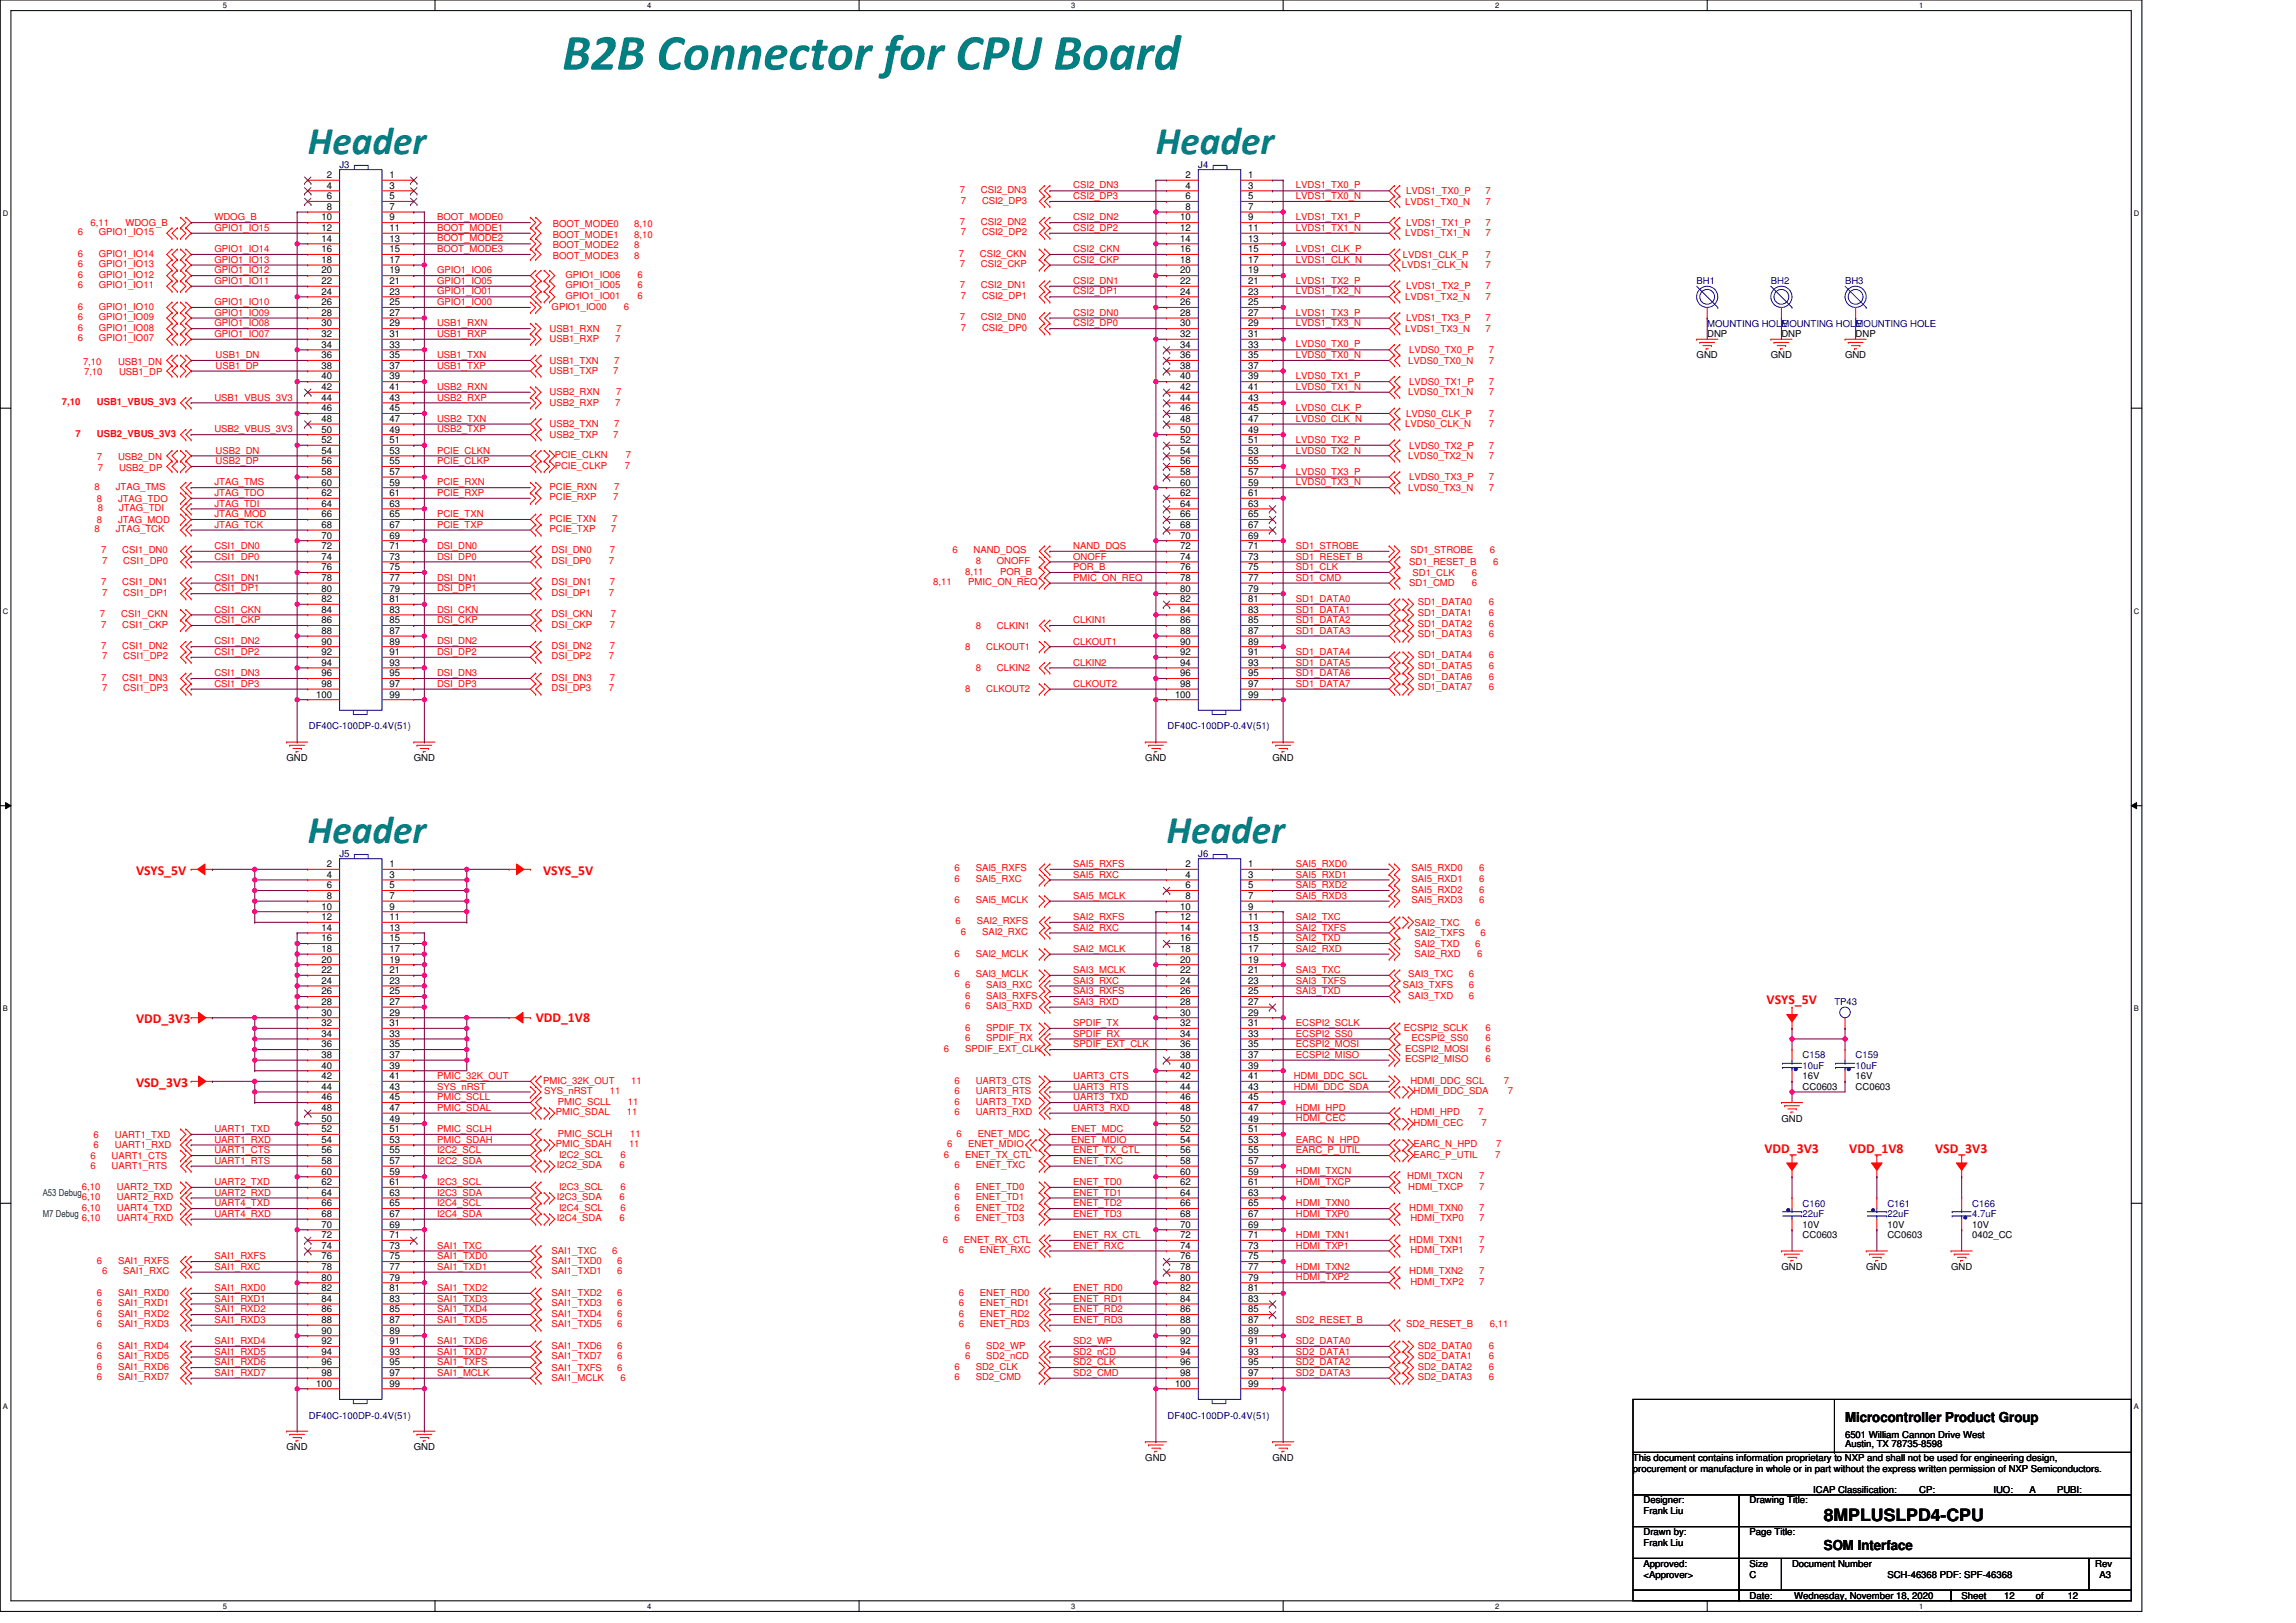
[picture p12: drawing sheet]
<svg xmlns="http://www.w3.org/2000/svg" width="297mm" height="210mm" viewBox="0 0 297 210" stroke-linecap="round" stroke-linejoin="round" font-family="sans-serif">
<defs><g id="words">
<text font-size="6.6" fill="#008080" x="72.7" y="9">B2B Connector for CPU Board</text>
<g font-size="5.1" fill="#008080">
<text x="39.8" y="19.9">Header</text>
<text x="149.5" y="19.9">Header</text>
<text x="39.8" y="109.1">Header</text>
<text x="150.9" y="109.1">Header</text>
</g>
<text font-size="2.2" x="236" y="196.7">8MPLUSLPD4-CPU</text>
<g font-size="1.8" fill="#f00">
<text x="17.6" y="113.2">VSYS_5V</text>
<text x="70.3" y="113.2">VSYS_5V</text>
<text x="228.5" y="129.9">VSYS_5V</text>
<text x="17.6" y="132.4">VDD_3V3</text>
<text x="69.3" y="132.3">VDD_1V8</text>
<text x="17.6" y="140.6">VSD_3V3</text>
<text x="228.3" y="149.1">VDD_3V3</text>
<text x="239.2" y="149.1">VDD_1V8</text>
<text x="250.4" y="149.1">VSD_3V3</text>
</g>
<g font-size="1.8">
<text x="238.7" y="184">Microcontroller Product Group</text>
<text x="236" y="200.5">SOM Interface</text>
</g>
<g font-size="1.2">
<text x="42.3" y="23">2</text>
<text x="50.4" y="23">1</text>
<text x="153.4" y="23">2</text>
<text x="161.5" y="23">1</text>
<text x="41.6" y="28.5">10</text>
<text x="41.6" y="29.9">12</text>
<text x="42.3" y="24.4">4</text>
<text x="42.3" y="25.8">6</text>
<text x="42.3" y="27.2">8</text>
<text x="50.4" y="24.4">3</text>
<text x="50.4" y="25.8">5</text>
<text x="50.4" y="27.2">7</text>
<text x="50.4" y="28.5">9</text>
<text x="50.4" y="29.9">11</text>
<text x="152.7" y="28.5">10</text>
<text x="152.7" y="29.9">12</text>
<text x="153.4" y="24.4">4</text>
<text x="153.4" y="25.8">6</text>
<text x="153.4" y="27.2">8</text>
<text x="161.5" y="24.4">3</text>
<text x="161.5" y="25.8">5</text>
<text x="161.5" y="27.2">7</text>
<text x="161.5" y="28.5">9</text>
<text x="161.5" y="29.9">11</text>
<text x="41.6" y="31.3">14</text>
<text x="41.6" y="32.6">16</text>
<text x="41.6" y="34">18</text>
<text x="41.6" y="35.4">20</text>
<text x="50.4" y="31.3">13</text>
<text x="50.4" y="32.6">15</text>
<text x="50.4" y="34">17</text>
<text x="50.4" y="35.4">19</text>
<text x="152.7" y="31.3">14</text>
<text x="152.7" y="32.6">16</text>
<text x="152.7" y="34">18</text>
<text x="152.7" y="35.4">20</text>
<text x="161.5" y="31.3">13</text>
<text x="161.5" y="32.6">15</text>
<text x="161.5" y="34">17</text>
<text x="161.5" y="35.4">19</text>
<text x="41.6" y="36.8">22</text>
<text x="41.6" y="38.1">24</text>
<text x="41.6" y="39.5">26</text>
<text x="41.6" y="40.9">28</text>
<text x="50.4" y="36.8">21</text>
<text x="50.4" y="38.1">23</text>
<text x="50.4" y="39.5">25</text>
<text x="50.4" y="40.9">27</text>
<text x="152.7" y="36.8">22</text>
<text x="152.7" y="38.1">24</text>
<text x="152.7" y="39.5">26</text>
<text x="152.7" y="40.9">28</text>
<text x="161.5" y="36.8">21</text>
<text x="161.5" y="38.1">23</text>
<text x="161.5" y="39.5">25</text>
<text x="161.5" y="40.9">27</text>
<text x="41.6" y="42.2">30</text>
<text x="41.6" y="43.6">32</text>
<text x="41.6" y="45">34</text>
<text x="41.6" y="46.4">36</text>
<text x="41.6" y="47.7">38</text>
<text x="50.4" y="42.2">29</text>
<text x="50.4" y="43.6">31</text>
<text x="50.4" y="45">33</text>
<text x="50.4" y="46.4">35</text>
<text x="50.4" y="47.7">37</text>
<text x="152.7" y="42.2">30</text>
<text x="152.7" y="43.6">32</text>
<text x="152.7" y="45">34</text>
<text x="152.7" y="46.4">36</text>
<text x="152.7" y="47.7">38</text>
<text x="161.5" y="42.2">29</text>
<text x="161.5" y="43.6">31</text>
<text x="161.5" y="45">33</text>
<text x="161.5" y="46.4">35</text>
<text x="161.5" y="47.7">37</text>
<text x="219.5" y="46.4">GND</text>
<text x="220.9" y="43.6">DNP</text>
<text x="229.1" y="46.4">GND</text>
<text x="230.5" y="43.6">DNP</text>
<text x="238.7" y="46.4">GND</text>
<text x="240.1" y="43.6">DNP</text>
<text x="41.6" y="49.1">40</text>
<text x="41.6" y="50.5">42</text>
<text x="41.6" y="51.8">44</text>
<text x="41.6" y="53.2">46</text>
<text x="50.4" y="49.1">39</text>
<text x="50.4" y="50.5">41</text>
<text x="50.4" y="51.8">43</text>
<text x="50.4" y="53.2">45</text>
<text x="152.7" y="49.1">40</text>
<text x="152.7" y="50.5">42</text>
<text x="152.7" y="51.8">44</text>
<text x="152.7" y="53.2">46</text>
<text x="161.5" y="49.1">39</text>
<text x="161.5" y="50.5">41</text>
<text x="161.5" y="51.8">43</text>
<text x="161.5" y="53.2">45</text>
<text x="41.6" y="54.6">48</text>
<text x="41.6" y="56">50</text>
<text x="41.6" y="57.3">52</text>
<text x="41.6" y="58.7">54</text>
<text x="50.4" y="54.6">47</text>
<text x="50.4" y="56">49</text>
<text x="50.4" y="57.3">51</text>
<text x="50.4" y="58.7">53</text>
<text x="152.7" y="54.6">48</text>
<text x="152.7" y="56">50</text>
<text x="152.7" y="57.3">52</text>
<text x="152.7" y="58.7">54</text>
<text x="161.5" y="54.6">47</text>
<text x="161.5" y="56">49</text>
<text x="161.5" y="57.3">51</text>
<text x="161.5" y="58.7">53</text>
<text x="41.6" y="60.1">56</text>
<text x="41.6" y="61.4">58</text>
<text x="41.6" y="62.8">60</text>
<text x="41.6" y="64.2">62</text>
<text x="41.6" y="65.6">64</text>
<text x="50.4" y="60.1">55</text>
<text x="50.4" y="61.4">57</text>
<text x="50.4" y="62.8">59</text>
<text x="50.4" y="64.2">61</text>
<text x="50.4" y="65.6">63</text>
<text x="152.7" y="60.1">56</text>
<text x="152.7" y="61.4">58</text>
<text x="152.7" y="62.8">60</text>
<text x="152.7" y="64.2">62</text>
<text x="152.7" y="65.6">64</text>
<text x="161.5" y="60.1">55</text>
<text x="161.5" y="61.4">57</text>
<text x="161.5" y="62.8">59</text>
<text x="161.5" y="64.2">61</text>
<text x="161.5" y="65.6">63</text>
<text x="41.6" y="66.9">66</text>
<text x="41.6" y="68.3">68</text>
<text x="41.6" y="69.7">70</text>
<text x="41.6" y="71">72</text>
<text x="50.4" y="66.9">65</text>
<text x="50.4" y="68.3">67</text>
<text x="50.4" y="69.7">69</text>
<text x="50.4" y="71">71</text>
<text x="152.7" y="66.9">66</text>
<text x="152.7" y="68.3">68</text>
<text x="152.7" y="69.7">70</text>
<text x="152.7" y="71">72</text>
<text x="161.5" y="66.9">65</text>
<text x="161.5" y="68.3">67</text>
<text x="161.5" y="69.7">69</text>
<text x="161.5" y="71">71</text>
<text x="41.6" y="72.4">74</text>
<text x="41.6" y="73.8">76</text>
<text x="41.6" y="75.2">78</text>
<text x="41.6" y="76.5">80</text>
<text x="41.6" y="77.9">82</text>
<text x="50.4" y="72.4">73</text>
<text x="50.4" y="73.8">75</text>
<text x="50.4" y="75.2">77</text>
<text x="50.4" y="76.5">79</text>
<text x="50.4" y="77.9">81</text>
<text x="152.7" y="72.4">74</text>
<text x="152.7" y="73.8">76</text>
<text x="152.7" y="75.2">78</text>
<text x="152.7" y="76.5">80</text>
<text x="152.7" y="77.9">82</text>
<text x="161.5" y="72.4">73</text>
<text x="161.5" y="73.8">75</text>
<text x="161.5" y="75.2">77</text>
<text x="161.5" y="76.5">79</text>
<text x="161.5" y="77.9">81</text>
<text x="41.6" y="79.3">84</text>
<text x="41.6" y="80.6">86</text>
<text x="41.6" y="82">88</text>
<text x="41.6" y="83.4">90</text>
<text x="50.4" y="79.3">83</text>
<text x="50.4" y="80.6">85</text>
<text x="50.4" y="82">87</text>
<text x="50.4" y="83.4">89</text>
<text x="152.7" y="79.3">84</text>
<text x="152.7" y="80.6">86</text>
<text x="152.7" y="82">88</text>
<text x="152.7" y="83.4">90</text>
<text x="161.5" y="79.3">83</text>
<text x="161.5" y="80.6">85</text>
<text x="161.5" y="82">87</text>
<text x="161.5" y="83.4">89</text>
<text x="41.6" y="84.8">92</text>
<text x="41.6" y="86.1">94</text>
<text x="41.6" y="87.5">96</text>
<text x="41.6" y="88.9">98</text>
<text x="50.4" y="84.8">91</text>
<text x="50.4" y="86.1">93</text>
<text x="50.4" y="87.5">95</text>
<text x="50.4" y="88.9">97</text>
<text x="152.7" y="84.8">92</text>
<text x="152.7" y="86.1">94</text>
<text x="152.7" y="87.5">96</text>
<text x="152.7" y="88.9">98</text>
<text x="161.5" y="84.8">91</text>
<text x="161.5" y="86.1">93</text>
<text x="161.5" y="87.5">95</text>
<text x="161.5" y="88.9">97</text>
<text x="40.9" y="90.2">100</text>
<text x="50.4" y="90.2">99</text>
<text x="152" y="90.2">100</text>
<text x="161.5" y="90.2">99</text>
<text x="37.1" y="98.5">GND</text>
<text x="53.5" y="98.5">GND</text>
<text x="148.2" y="98.5">GND</text>
<text x="164.6" y="98.5">GND</text>
<text x="42.3" y="112.2">2</text>
<text x="42.3" y="113.6">4</text>
<text x="50.4" y="112.2">1</text>
<text x="50.4" y="113.6">3</text>
<text x="153.4" y="112.2">2</text>
<text x="153.4" y="113.6">4</text>
<text x="161.5" y="112.2">1</text>
<text x="161.5" y="113.6">3</text>
<text x="41.6" y="117.7">10</text>
<text x="41.6" y="119">12</text>
<text x="42.3" y="114.9">6</text>
<text x="42.3" y="116.3">8</text>
<text x="50.4" y="114.9">5</text>
<text x="50.4" y="116.3">7</text>
<text x="50.4" y="117.7">9</text>
<text x="50.4" y="119">11</text>
<text x="152.7" y="117.7">10</text>
<text x="152.7" y="119">12</text>
<text x="153.4" y="114.9">6</text>
<text x="153.4" y="116.3">8</text>
<text x="161.5" y="114.9">5</text>
<text x="161.5" y="116.3">7</text>
<text x="161.5" y="117.7">9</text>
<text x="161.5" y="119">11</text>
<text x="41.6" y="120.4">14</text>
<text x="41.6" y="121.8">16</text>
<text x="41.6" y="123.2">18</text>
<text x="41.6" y="124.5">20</text>
<text x="41.6" y="125.9">22</text>
<text x="50.4" y="120.4">13</text>
<text x="50.4" y="121.8">15</text>
<text x="50.4" y="123.2">17</text>
<text x="50.4" y="124.5">19</text>
<text x="50.4" y="125.9">21</text>
<text x="152.7" y="120.4">14</text>
<text x="152.7" y="121.8">16</text>
<text x="152.7" y="123.2">18</text>
<text x="152.7" y="124.5">20</text>
<text x="152.7" y="125.9">22</text>
<text x="161.5" y="120.4">13</text>
<text x="161.5" y="121.8">15</text>
<text x="161.5" y="123.2">17</text>
<text x="161.5" y="124.5">19</text>
<text x="161.5" y="125.9">21</text>
<text x="41.6" y="127.3">24</text>
<text x="41.6" y="128.7">26</text>
<text x="41.6" y="130">28</text>
<text x="41.6" y="131.4">30</text>
<text x="50.4" y="127.3">23</text>
<text x="50.4" y="128.7">25</text>
<text x="50.4" y="130">27</text>
<text x="50.4" y="131.4">29</text>
<text x="152.7" y="127.3">24</text>
<text x="152.7" y="128.7">26</text>
<text x="152.7" y="130">28</text>
<text x="152.7" y="131.4">30</text>
<text x="161.5" y="127.3">23</text>
<text x="161.5" y="128.7">25</text>
<text x="161.5" y="130">27</text>
<text x="161.5" y="131.4">29</text>
<text x="41.6" y="132.8">32</text>
<text x="41.6" y="134.1">34</text>
<text x="41.6" y="135.5">36</text>
<text x="41.6" y="136.9">38</text>
<text x="50.4" y="132.8">31</text>
<text x="50.4" y="134.1">33</text>
<text x="50.4" y="135.5">35</text>
<text x="50.4" y="136.9">37</text>
<text x="152.7" y="132.8">32</text>
<text x="152.7" y="134.1">34</text>
<text x="152.7" y="135.5">36</text>
<text x="152.7" y="136.9">38</text>
<text x="161.5" y="132.8">31</text>
<text x="161.5" y="134.1">33</text>
<text x="161.5" y="135.5">35</text>
<text x="161.5" y="136.9">37</text>
<text x="41.6" y="138.3">40</text>
<text x="41.6" y="139.6">42</text>
<text x="41.6" y="141">44</text>
<text x="41.6" y="142.4">46</text>
<text x="41.6" y="143.7">48</text>
<text x="50.4" y="138.3">39</text>
<text x="50.4" y="139.6">41</text>
<text x="50.4" y="141">43</text>
<text x="50.4" y="142.4">45</text>
<text x="50.4" y="143.7">47</text>
<text x="152.7" y="138.3">40</text>
<text x="152.7" y="139.6">42</text>
<text x="152.7" y="141">44</text>
<text x="152.7" y="142.4">46</text>
<text x="152.7" y="143.7">48</text>
<text x="161.5" y="138.3">39</text>
<text x="161.5" y="139.6">41</text>
<text x="161.5" y="141">43</text>
<text x="161.5" y="142.4">45</text>
<text x="161.5" y="143.7">47</text>
<text x="233.2" y="141">CC0603</text>
<text x="233.2" y="139.6">16V</text>
<text x="240.1" y="141">CC0603</text>
<text x="240.1" y="139.6">16V</text>
<text x="41.6" y="145.1">50</text>
<text x="41.6" y="146.5">52</text>
<text x="41.6" y="147.9">54</text>
<text x="41.6" y="149.2">56</text>
<text x="50.4" y="145.1">49</text>
<text x="50.4" y="146.5">51</text>
<text x="50.4" y="147.9">53</text>
<text x="50.4" y="149.2">55</text>
<text x="152.7" y="145.1">50</text>
<text x="152.7" y="146.5">52</text>
<text x="152.7" y="147.9">54</text>
<text x="152.7" y="149.2">56</text>
<text x="161.5" y="145.1">49</text>
<text x="161.5" y="146.5">51</text>
<text x="161.5" y="147.9">53</text>
<text x="161.5" y="149.2">55</text>
<text x="230.5" y="145.1">GND</text>
<text x="41.6" y="150.6">58</text>
<text x="41.6" y="152">60</text>
<text x="41.6" y="153.3">62</text>
<text x="41.6" y="154.7">64</text>
<text x="50.4" y="150.6">57</text>
<text x="50.4" y="152">59</text>
<text x="50.4" y="153.3">61</text>
<text x="50.4" y="154.7">63</text>
<text x="152.7" y="150.6">58</text>
<text x="152.7" y="152">60</text>
<text x="152.7" y="153.3">62</text>
<text x="152.7" y="154.7">64</text>
<text x="161.5" y="150.6">57</text>
<text x="161.5" y="152">59</text>
<text x="161.5" y="153.3">61</text>
<text x="161.5" y="154.7">63</text>
<text x="41.6" y="156.1">66</text>
<text x="41.6" y="157.5">68</text>
<text x="41.6" y="158.8">70</text>
<text x="41.6" y="160.2">72</text>
<text x="41.6" y="161.6">74</text>
<text x="50.4" y="156.1">65</text>
<text x="50.4" y="157.5">67</text>
<text x="50.4" y="158.8">69</text>
<text x="50.4" y="161.6">73</text>
<text x="50.4" y="160.2">71</text>
<text x="152.7" y="156.1">66</text>
<text x="152.7" y="157.5">68</text>
<text x="152.7" y="158.8">70</text>
<text x="152.7" y="160.2">72</text>
<text x="152.7" y="161.6">74</text>
<text x="161.5" y="156.1">65</text>
<text x="161.5" y="157.5">67</text>
<text x="161.5" y="158.8">69</text>
<text x="161.5" y="161.6">73</text>
<text x="161.5" y="160.2">71</text>
<text x="233.2" y="158.8">10V</text>
<text x="233.2" y="160.2">CC0603</text>
<text x="244.2" y="158.8">10V</text>
<text x="244.2" y="160.2">CC0603</text>
<text x="255.2" y="158.8">10V</text>
<text x="255.2" y="160.2">0402_CC</text>
<text x="41.6" y="162.9">76</text>
<text x="41.6" y="164.3">78</text>
<text x="41.6" y="165.7">80</text>
<text x="41.6" y="167.1">82</text>
<text x="50.4" y="162.9">75</text>
<text x="50.4" y="164.3">77</text>
<text x="50.4" y="165.7">79</text>
<text x="50.4" y="167.1">81</text>
<text x="152.7" y="162.9">76</text>
<text x="152.7" y="164.3">78</text>
<text x="152.7" y="165.7">80</text>
<text x="152.7" y="167.1">82</text>
<text x="161.5" y="162.9">75</text>
<text x="161.5" y="164.3">77</text>
<text x="161.5" y="165.7">79</text>
<text x="161.5" y="167.1">81</text>
<text x="230.5" y="164.3">GND</text>
<text x="241.4" y="164.3">GND</text>
<text x="252.4" y="164.3">GND</text>
<text x="41.6" y="168.4">84</text>
<text x="41.6" y="169.8">86</text>
<text x="41.6" y="171.2">88</text>
<text x="41.6" y="172.5">90</text>
<text x="41.6" y="173.9">92</text>
<text x="50.4" y="168.4">83</text>
<text x="50.4" y="169.8">85</text>
<text x="50.4" y="171.2">87</text>
<text x="50.4" y="172.5">89</text>
<text x="50.4" y="173.9">91</text>
<text x="152.7" y="168.4">84</text>
<text x="152.7" y="169.8">86</text>
<text x="152.7" y="171.2">88</text>
<text x="152.7" y="172.5">90</text>
<text x="152.7" y="173.9">92</text>
<text x="161.5" y="168.4">83</text>
<text x="161.5" y="169.8">85</text>
<text x="161.5" y="171.2">87</text>
<text x="161.5" y="172.5">89</text>
<text x="161.5" y="173.9">91</text>
<text x="40.9" y="179.4">100</text>
<text x="41.6" y="175.3">94</text>
<text x="41.6" y="176.7">96</text>
<text x="41.6" y="178">98</text>
<text x="50.4" y="175.3">93</text>
<text x="50.4" y="176.7">95</text>
<text x="50.4" y="178">97</text>
<text x="50.4" y="179.4">99</text>
<text x="152" y="179.4">100</text>
<text x="152.7" y="175.3">94</text>
<text x="152.7" y="176.7">96</text>
<text x="152.7" y="178">98</text>
<text x="161.5" y="175.3">93</text>
<text x="161.5" y="176.7">95</text>
<text x="161.5" y="178">97</text>
<text x="161.5" y="179.4">99</text>
<text x="238.7" y="186">6501 William Cannon Drive West</text>
<text x="37.1" y="187.6">GND</text>
<text x="53.5" y="187.6">GND</text>
<text x="148.2" y="189">GND</text>
<text x="164.6" y="189">GND</text>
<text x="211.3" y="189">This document contains information proprietary to NXP and shall not be used for engineering design,</text>
<text x="211.3" y="190.4">procurement or manufacture in whole or in part without the express written permission of NXP Semiconductors.</text>
<text x="238.7" y="187.3">Austin, TX 78735-8598</text>
<text x="212.6" y="194.5">Designer:</text>
<text x="212.6" y="195.9">Frank Liu</text>
<text x="226.4" y="194.5">Drawing Title:</text>
<text x="234.6" y="193.1">ICAP Classification:</text>
<text x="248.3" y="193.1">CP:</text>
<text x="251.7" y="193.1">____</text>
<text x="257.9" y="193.1">IUO:</text>
<text x="262.6" y="193.1">A</text>
<text x="266.1" y="193.1">PUBI:</text>
<text x="270.2" y="193.1">____</text>
<text x="212.6" y="198.6">Drawn by:</text>
<text x="212.6" y="202.7">Approved:</text>
<text x="212.6" y="200">Frank Liu</text>
<text x="226.4" y="198.6">Page Title:</text>
<text x="226.4" y="202.7">Size</text>
<text x="231.8" y="202.7">Document Number</text>
<text x="271.1" y="202.7">Rev</text>
<text x="212.6" y="204.1">&lt;Approver&gt;</text>
<text x="226.4" y="206.8">Date:</text>
<text x="226.4" y="204.1">C</text>
<text x="232.1" y="206.8">Wednesday, November 18, 2020</text>
<text x="244.2" y="204.1">SCH-46368 PDF: SPF-46368</text>
<text x="253.8" y="206.8">Sheet</text>
<text x="259.3" y="206.8">12</text>
<text x="263.4" y="206.8">of</text>
<text x="267.5" y="206.8">12</text>
<text x="271.6" y="204.1">A3</text>
</g>
<g font-size="1.2" fill="#000080">
<text x="43.9" y="21.7">J3</text>
<text x="155" y="21.7">J4</text>
<text x="219.5" y="36.8">BH1</text>
<text x="229.1" y="36.8">BH2</text>
<text x="238.7" y="36.8">BH3</text>
<text x="220.9" y="42.3">MOUNTING HOLE</text>
<text x="230.5" y="42.3">MOUNTING HOLE</text>
<text x="240.1" y="42.3">MOUNTING HOLE</text>
<text x="40" y="94.4">DF40C-100DP-0.4V(51)</text>
<text x="151.1" y="94.4">DF40C-100DP-0.4V(51)</text>
<text x="43.9" y="110.8">J5</text>
<text x="155" y="110.8">J6</text>
<text x="237.3" y="130">TP43</text>
<text x="233.2" y="136.9">C158</text>
<text x="240.1" y="136.9">C159</text>
<text x="233.2" y="138.3">10uF</text>
<text x="240.1" y="138.3">10uF</text>
<text x="233.2" y="156.1">C160</text>
<text x="233.2" y="157.5">22uF</text>
<text x="244.2" y="156.1">C161</text>
<text x="244.2" y="157.5">22uF</text>
<text x="255.2" y="156.1">C166</text>
<text x="255.2" y="157.5">4.7uF</text>
<text x="40" y="183.5">DF40C-100DP-0.4V(51)</text>
<text x="151.1" y="183.5">DF40C-100DP-0.4V(51)</text>
</g>
<g font-size="1.2" fill="#f00">
<text x="11.7" y="29.2">6,11</text>
<text x="16.2" y="29.2">WDOG_B</text>
<text x="27.7" y="29.9">GPIO1_IO15</text>
<text x="27.7" y="28.5">WDOG_B</text>
<text x="56.5" y="28.5">BOOT_MODE0</text>
<text x="56.5" y="29.9">BOOT_MODE1</text>
<text x="71.5" y="29.4">BOOT_MODE0</text>
<text x="82.1" y="29.4">8,10</text>
<text x="124.2" y="29.1">7</text>
<text x="124.2" y="25">7</text>
<text x="124.3" y="26.3">7</text>
<text x="126.9" y="29.1">CSI2_DN2</text>
<text x="126.9" y="25">CSI2_DN3</text>
<text x="127.1" y="26.3">CSI2_DP3</text>
<text x="138.8" y="28.5">CSI2_DN2</text>
<text x="138.8" y="29.9">CSI2_DP2</text>
<text x="138.8" y="24.4">CSI2_DN3</text>
<text x="138.8" y="25.8">CSI2_DP3</text>
<text x="167.6" y="25.8">LVDS1_TX0_N</text>
<text x="167.6" y="24.4">LVDS1_TX0_P</text>
<text x="167.6" y="29.9">LVDS1_TX1_N</text>
<text x="167.6" y="28.5">LVDS1_TX1_P</text>
<text x="181.8" y="26.5">LVDS1_TX0_N</text>
<text x="181.9" y="25.1">LVDS1_TX0_P</text>
<text x="181.9" y="29.2">LVDS1_TX1_P</text>
<text x="192.2" y="25.1">7</text>
<text x="192.2" y="29.2">7</text>
<text x="192.2" y="26.5">7</text>
<text x="10.1" y="30.5">6</text>
<text x="10.1" y="33.2">6</text>
<text x="10.1" y="34.6">6</text>
<text x="10.1" y="35.9">6</text>
<text x="12.8" y="30.5">GPIO1_IO15</text>
<text x="12.8" y="33.2">GPIO1_IO14</text>
<text x="12.8" y="34.6">GPIO1_IO13</text>
<text x="12.8" y="35.9">GPIO1_IO12</text>
<text x="27.7" y="32.6">GPIO1_IO14</text>
<text x="27.7" y="34">GPIO1_IO13</text>
<text x="27.7" y="35.4">GPIO1_IO12</text>
<text x="56.5" y="31.2">BOOT_MODE2</text>
<text x="56.5" y="32.6">BOOT_MODE3</text>
<text x="56.5" y="35.4">GPIO1_IO06</text>
<text x="71.5" y="30.7">BOOT_MODE1</text>
<text x="71.5" y="32.1">BOOT_MODE2</text>
<text x="71.5" y="33.5">BOOT_MODE3</text>
<text x="73.1" y="35.9">GPIO1_IO06</text>
<text x="82.1" y="30.7">8,10</text>
<text x="82.1" y="32.1">8</text>
<text x="82.1" y="33.5">8</text>
<text x="82.5" y="35.9">6</text>
<text x="124" y="33.2">7</text>
<text x="124.2" y="34.6">7</text>
<text x="124.3" y="30.5">7</text>
<text x="126.8" y="33.2">CSI2_CKN</text>
<text x="126.9" y="34.6">CSI2_CKP</text>
<text x="127.1" y="30.5">CSI2_DP2</text>
<text x="138.8" y="32.6">CSI2_CKN</text>
<text x="138.8" y="34">CSI2_CKP</text>
<text x="167.6" y="32.6">LVDS1_CLK_P</text>
<text x="167.6" y="34">LVDS1_CLK_N</text>
<text x="181.4" y="34.7">LVDS1_CLK_N</text>
<text x="181.5" y="33.3">LVDS1_CLK_P</text>
<text x="181.8" y="30.6">LVDS1_TX1_N</text>
<text x="192.2" y="33.3">7</text>
<text x="192.2" y="34.7">7</text>
<text x="192.2" y="30.6">7</text>
<text x="10.1" y="40.1">6</text>
<text x="10.1" y="41.4">6</text>
<text x="10.1" y="37.3">6</text>
<text x="12.8" y="40.1">GPIO1_IO10</text>
<text x="12.8" y="41.4">GPIO1_IO09</text>
<text x="12.8" y="37.3">GPIO1_IO11</text>
<text x="27.7" y="39.5">GPIO1_IO10</text>
<text x="27.7" y="40.8">GPIO1_IO09</text>
<text x="27.7" y="36.7">GPIO1_IO11</text>
<text x="56.5" y="39.5">GPIO1_IO00</text>
<text x="56.5" y="36.7">GPIO1_IO05</text>
<text x="56.5" y="38.1">GPIO1_IO01</text>
<text x="71.4" y="40.1">GPIO1_IO00</text>
<text x="73.1" y="37.3">GPIO1_IO05</text>
<text x="73.1" y="38.7">GPIO1_IO01</text>
<text x="80.7" y="40.1">6</text>
<text x="82.5" y="37.3">6</text>
<text x="82.5" y="38.7">6</text>
<text x="124.2" y="41.4">7</text>
<text x="124.2" y="37.3">7</text>
<text x="124.3" y="38.7">7</text>
<text x="126.9" y="41.4">CSI2_DN0</text>
<text x="126.9" y="37.3">CSI2_DN1</text>
<text x="127.1" y="38.7">CSI2_DP1</text>
<text x="138.8" y="40.8">CSI2_DN0</text>
<text x="138.8" y="36.7">CSI2_DN1</text>
<text x="138.8" y="38.1">CSI2_DP1</text>
<text x="167.6" y="40.8">LVDS1_TX3_P</text>
<text x="167.6" y="36.7">LVDS1_TX2_P</text>
<text x="167.6" y="38.1">LVDS1_TX2_N</text>
<text x="181.8" y="38.8">LVDS1_TX2_N</text>
<text x="181.9" y="41.6">LVDS1_TX3_P</text>
<text x="181.9" y="37.5">LVDS1_TX2_P</text>
<text x="192.2" y="41.6">7</text>
<text x="192.2" y="37.5">7</text>
<text x="192.2" y="38.8">7</text>
<text x="10.1" y="42.8">6</text>
<text x="10.1" y="44.2">6</text>
<text x="10.7" y="47.2">7,10</text>
<text x="12.8" y="42.8">GPIO1_IO08</text>
<text x="12.8" y="44.2">GPIO1_IO07</text>
<text x="15.3" y="47.2">USB1_DN</text>
<text x="27.7" y="42.2">GPIO1_IO08</text>
<text x="27.7" y="43.6">GPIO1_IO07</text>
<text x="27.9" y="46.3">USB1_DN</text>
<text x="27.9" y="47.7">USB1_DP</text>
<text x="56.5" y="42.2">USB1_RXN</text>
<text x="56.5" y="43.6">USB1_RXP</text>
<text x="56.5" y="46.3">USB1_TXN</text>
<text x="56.5" y="47.7">USB1_TXP</text>
<text x="71.1" y="42.9">USB1_RXN</text>
<text x="71.1" y="44.3">USB1_RXP</text>
<text x="71.1" y="47.1">USB1_TXN</text>
<text x="79.5" y="47.1">7</text>
<text x="79.6" y="44.3">7</text>
<text x="79.7" y="42.9">7</text>
<text x="124.3" y="42.8">7</text>
<text x="127.1" y="42.8">CSI2_DP0</text>
<text x="138.8" y="42.2">CSI2_DP0</text>
<text x="167.6" y="46.3">LVDS0_TX0_N</text>
<text x="167.6" y="45">LVDS0_TX0_P</text>
<text x="167.6" y="42.2">LVDS1_TX3_N</text>
<text x="181.8" y="42.9">LVDS1_TX3_N</text>
<text x="182.2" y="47.1">LVDS0_TX0_N</text>
<text x="182.3" y="45.7">LVDS0_TX0_P</text>
<text x="192.2" y="42.9">7</text>
<text x="192.6" y="45.7">7</text>
<text x="192.6" y="47.1">7</text>
<text x="8" y="52.4">7,10</text>
<text x="10.9" y="48.6">7,10</text>
<text x="12.5" y="52.4">USB1_VBUS_3V3</text>
<text x="15.4" y="48.6">USB1_DP</text>
<text x="27.7" y="51.8">USB1_VBUS_3V3</text>
<text x="56.5" y="50.4">USB2_RXN</text>
<text x="56.5" y="51.8">USB2_RXP</text>
<text x="71.1" y="51.2">USB2_RXN</text>
<text x="71.1" y="52.5">USB2_RXP</text>
<text x="71.1" y="48.4">USB1_TXP</text>
<text x="79.3" y="48.4">7</text>
<text x="79.6" y="52.5">7</text>
<text x="79.7" y="51.2">7</text>
<text x="167.6" y="50.4">LVDS0_TX1_N</text>
<text x="167.6" y="49.1">LVDS0_TX1_P</text>
<text x="167.6" y="53.2">LVDS0_CLK_P</text>
<text x="181.9" y="53.9">LVDS0_CLK_P</text>
<text x="182.2" y="51.2">LVDS0_TX1_N</text>
<text x="182.3" y="49.8">LVDS0_TX1_P</text>
<text x="192.6" y="49.8">7</text>
<text x="192.6" y="53.9">7</text>
<text x="192.6" y="51.2">7</text>
<text x="9.8" y="56.6">7</text>
<text x="12.5" y="56.6">USB2_VBUS_3V3</text>
<text x="12.5" y="59.5">7</text>
<text x="15.3" y="59.5">USB2_DN</text>
<text x="27.7" y="55.9">USB2_VBUS_3V3</text>
<text x="27.9" y="58.7">USB2_DN</text>
<text x="56.5" y="54.6">USB2_TXN</text>
<text x="56.5" y="55.9">USB2_TXP</text>
<text x="56.5" y="58.7">PCIE_CLKN</text>
<text x="71.1" y="55.3">USB2_TXN</text>
<text x="71.1" y="56.7">USB2_TXP</text>
<text x="71.8" y="59.3">PCIE_CLKN</text>
<text x="79.3" y="56.7">7</text>
<text x="79.5" y="55.3">7</text>
<text x="81" y="59.3">7</text>
<text x="167.6" y="54.6">LVDS0_CLK_N</text>
<text x="167.6" y="57.3">LVDS0_TX2_P</text>
<text x="167.6" y="58.7">LVDS0_TX2_N</text>
<text x="181.8" y="55.3">LVDS0_CLK_N</text>
<text x="182.2" y="59.4">LVDS0_TX2_N</text>
<text x="182.3" y="58">LVDS0_TX2_P</text>
<text x="192.6" y="58">7</text>
<text x="192.6" y="59.4">7</text>
<text x="192.6" y="55.3">7</text>
<text x="12.2" y="63.4">8</text>
<text x="12.5" y="64.9">8</text>
<text x="12.7" y="60.9">7</text>
<text x="15" y="63.4">JTAG_TMS</text>
<text x="15.3" y="64.9">JTAG_TDO</text>
<text x="15.4" y="60.9">USB2_DP</text>
<text x="27.7" y="62.8">JTAG_TMS</text>
<text x="27.7" y="64.2">JTAG_TDO</text>
<text x="27.7" y="65.5">JTAG_TDI</text>
<text x="27.9" y="60">USB2_DP</text>
<text x="56.5" y="62.8">PCIE_RXN</text>
<text x="56.5" y="64.2">PCIE_RXP</text>
<text x="56.5" y="60">PCIE_CLKP</text>
<text x="71.1" y="63.4">PCIE_RXN</text>
<text x="71.1" y="64.7">PCIE_RXP</text>
<text x="71.8" y="60.6">PCIE_CLKP</text>
<text x="79.3" y="64.7">7</text>
<text x="79.5" y="63.4">7</text>
<text x="80.8" y="60.6">7</text>
<text x="167.6" y="61.4">LVDS0_TX3_P</text>
<text x="167.6" y="62.8">LVDS0_TX3_N</text>
<text x="182.2" y="63.5">LVDS0_TX3_N</text>
<text x="182.3" y="62.1">LVDS0_TX3_P</text>
<text x="192.6" y="62.1">7</text>
<text x="192.6" y="63.5">7</text>
<text x="12.2" y="68.9">8</text>
<text x="12.5" y="67.6">8</text>
<text x="12.7" y="66.1">8</text>
<text x="13.1" y="71.6">7</text>
<text x="15" y="68.9">JTAG_TCK</text>
<text x="15.3" y="67.6">JTAG_MOD</text>
<text x="15.4" y="66.1">JTAG_TDI</text>
<text x="15.8" y="71.6">CSI1_DN0</text>
<text x="27.7" y="68.3">JTAG_TCK</text>
<text x="27.7" y="71">CSI1_DN0</text>
<text x="27.7" y="66.9">JTAG_MOD</text>
<text x="56.5" y="66.9">PCIE_TXN</text>
<text x="56.5" y="68.3">PCIE_TXP</text>
<text x="56.5" y="71">DSI_DN0</text>
<text x="71.1" y="67.5">PCIE_TXN</text>
<text x="71.1" y="68.9">PCIE_TXP</text>
<text x="71.4" y="71.6">DSI_DN0</text>
<text x="78.9" y="71.6">7</text>
<text x="79" y="68.9">7</text>
<text x="79.2" y="67.5">7</text>
<text x="123.2" y="71.6">6</text>
<text x="126" y="71.6">NAND_DQS</text>
<text x="138.8" y="71">NAND_DQS</text>
<text x="167.6" y="71">SD1_STROBE</text>
<text x="182.5" y="71.6">SD1_STROBE</text>
<text x="192.7" y="71.6">6</text>
<text x="13.1" y="75.7">7</text>
<text x="13.2" y="73">7</text>
<text x="13.2" y="77.1">7</text>
<text x="15.8" y="75.7">CSI1_DN1</text>
<text x="16" y="73">CSI1_DP0</text>
<text x="16" y="77.1">CSI1_DP1</text>
<text x="27.7" y="72.4">CSI1_DP0</text>
<text x="27.7" y="75.1">CSI1_DN1</text>
<text x="27.7" y="76.5">CSI1_DP1</text>
<text x="56.5" y="72.4">DSI_DP0</text>
<text x="56.5" y="75.1">DSI_DN1</text>
<text x="56.5" y="76.5">DSI_DP1</text>
<text x="71.4" y="73">DSI_DP0</text>
<text x="71.4" y="75.7">DSI_DN1</text>
<text x="71.4" y="77.1">DSI_DP1</text>
<text x="78.8" y="73">7</text>
<text x="78.8" y="77.1">7</text>
<text x="78.9" y="75.7">7</text>
<text x="120.7" y="75.7">8,11</text>
<text x="124.9" y="74.3">8,11</text>
<text x="125.3" y="75.7">PMIC_ON_REQ</text>
<text x="126.2" y="73">8</text>
<text x="129" y="73">ONOFF</text>
<text x="129.4" y="74.3">POR_B</text>
<text x="138.8" y="72.4">ONOFF</text>
<text x="138.8" y="73.8">POR_B</text>
<text x="138.8" y="75.1">PMIC_ON_REQ</text>
<text x="167.6" y="72.4">SD1_RESET_B</text>
<text x="167.6" y="73.8">SD1_CLK</text>
<text x="167.6" y="75.1">SD1_CMD</text>
<text x="167.6" y="77.9">SD1_DATA0</text>
<text x="182.3" y="73.1">SD1_RESET_B</text>
<text x="182.3" y="75.9">SD1_CMD</text>
<text x="182.7" y="74.5">SD1_CLK</text>
<text x="190.4" y="75.9">6</text>
<text x="190.4" y="74.5">6</text>
<text x="193.2" y="73.1">6</text>
<text x="12.9" y="79.8">7</text>
<text x="13.1" y="81.2">7</text>
<text x="13.1" y="83.9">7</text>
<text x="15.7" y="79.8">CSI1_CKN</text>
<text x="15.8" y="81.2">CSI1_CKP</text>
<text x="15.8" y="83.9">CSI1_DN2</text>
<text x="27.7" y="79.2">CSI1_CKN</text>
<text x="27.7" y="80.6">CSI1_CKP</text>
<text x="27.7" y="83.4">CSI1_DN2</text>
<text x="56.5" y="79.2">DSI_CKN</text>
<text x="56.5" y="80.6">DSI_CKP</text>
<text x="56.5" y="83.4">DSI_DN2</text>
<text x="71.4" y="79.8">DSI_CKN</text>
<text x="71.4" y="81.2">DSI_CKP</text>
<text x="71.4" y="83.9">DSI_DN2</text>
<text x="78.9" y="81.2">7</text>
<text x="78.9" y="83.9">7</text>
<text x="79" y="79.8">7</text>
<text x="126.2" y="81.3">8</text>
<text x="129" y="81.3">CLKIN1</text>
<text x="138.8" y="80.7">CLKIN1</text>
<text x="138.8" y="83.4">CLKOUT1</text>
<text x="167.6" y="79.2">SD1_DATA1</text>
<text x="167.6" y="80.6">SD1_DATA2</text>
<text x="167.6" y="82">SD1_DATA3</text>
<text x="183.4" y="78.3">SD1_DATA0</text>
<text x="183.4" y="79.7">SD1_DATA1</text>
<text x="183.4" y="81.1">SD1_DATA2</text>
<text x="183.4" y="82.4">SD1_DATA3</text>
<text x="192.6" y="78.3">6</text>
<text x="192.6" y="79.7">6</text>
<text x="192.6" y="81.1">6</text>
<text x="192.6" y="82.4">6</text>
<text x="13.1" y="88.1">7</text>
<text x="13.2" y="85.3">7</text>
<text x="13.2" y="89.4">7</text>
<text x="15.8" y="88.1">CSI1_DN3</text>
<text x="16" y="85.3">CSI1_DP2</text>
<text x="16" y="89.4">CSI1_DP3</text>
<text x="27.7" y="84.7">CSI1_DP2</text>
<text x="27.7" y="87.5">CSI1_DN3</text>
<text x="27.7" y="88.8">CSI1_DP3</text>
<text x="56.5" y="84.7">DSI_DP2</text>
<text x="56.5" y="87.5">DSI_DN3</text>
<text x="56.5" y="88.8">DSI_DP3</text>
<text x="71.4" y="85.3">DSI_DP2</text>
<text x="71.4" y="88.1">DSI_DN3</text>
<text x="71.4" y="89.4">DSI_DP3</text>
<text x="78.8" y="85.3">7</text>
<text x="78.8" y="89.4">7</text>
<text x="78.9" y="88.1">7</text>
<text x="124.9" y="84.1">8</text>
<text x="124.9" y="89.6">8</text>
<text x="126.2" y="86.8">8</text>
<text x="127.6" y="84.1">CLKOUT1</text>
<text x="127.6" y="89.6">CLKOUT2</text>
<text x="129" y="86.8">CLKIN2</text>
<text x="138.8" y="86.1">CLKIN2</text>
<text x="138.8" y="88.9">CLKOUT2</text>
<text x="167.6" y="84.7">SD1_DATA4</text>
<text x="167.6" y="86.1">SD1_DATA5</text>
<text x="167.6" y="87.5">SD1_DATA6</text>
<text x="167.6" y="88.8">SD1_DATA7</text>
<text x="183.4" y="85.2">SD1_DATA4</text>
<text x="183.4" y="86.6">SD1_DATA5</text>
<text x="183.4" y="87.9">SD1_DATA6</text>
<text x="183.4" y="89.3">SD1_DATA7</text>
<text x="192.6" y="85.2">6</text>
<text x="192.6" y="86.6">6</text>
<text x="192.6" y="87.9">6</text>
<text x="192.6" y="89.3">6</text>
<text x="123.5" y="112.8">6</text>
<text x="126.2" y="112.8">SAI5_RXFS</text>
<text x="138.8" y="112.2">SAI5_RXFS</text>
<text x="138.8" y="113.5">SAI5_RXC</text>
<text x="167.6" y="113.5">SAI5_RXD1</text>
<text x="167.6" y="112.2">SAI5_RXD0</text>
<text x="182.6" y="112.8">SAI5_RXD0</text>
<text x="191.4" y="112.8">6</text>
<text x="123.5" y="114.1">6</text>
<text x="123.5" y="116.9">6</text>
<text x="123.6" y="119.6">6</text>
<text x="126.2" y="114.1">SAI5_RXC</text>
<text x="126.2" y="116.9">SAI5_MCLK</text>
<text x="126.4" y="119.6">SAI2_RXFS</text>
<text x="138.8" y="116.3">SAI5_MCLK</text>
<text x="138.8" y="119">SAI2_RXFS</text>
<text x="167.6" y="114.9">SAI5_RXD2</text>
<text x="167.6" y="116.3">SAI5_RXD3</text>
<text x="167.6" y="119">SAI2_TXC</text>
<text x="182.6" y="114.1">SAI5_RXD1</text>
<text x="182.6" y="115.5">SAI5_RXD2</text>
<text x="182.6" y="116.9">SAI5_RXD3</text>
<text x="183" y="119.7">SAI2_TXC</text>
<text x="190.8" y="119.7">6</text>
<text x="191.4" y="114.1">6</text>
<text x="191.4" y="115.5">6</text>
<text x="191.4" y="116.9">6</text>
<text x="123.5" y="123.9">6</text>
<text x="124.3" y="121">6</text>
<text x="126.2" y="123.9">SAI2_MCLK</text>
<text x="127.1" y="121">SAI2_RXC</text>
<text x="138.8" y="120.4">SAI2_RXC</text>
<text x="138.8" y="125.9">SAI3_MCLK</text>
<text x="138.8" y="123.1">SAI2_MCLK</text>
<text x="167.6" y="125.9">SAI3_TXC</text>
<text x="167.6" y="121.8">SAI2_TXD</text>
<text x="167.6" y="123.1">SAI2_RXD</text>
<text x="167.6" y="120.4">SAI2_TXFS</text>
<text x="183" y="122.5">SAI2_TXD</text>
<text x="183" y="123.9">SAI2_RXD</text>
<text x="183" y="121.1">SAI2_TXFS</text>
<text x="190.8" y="122.5">6</text>
<text x="191.1" y="123.9">6</text>
<text x="191.5" y="121.1">6</text>
<text x="123.5" y="126.5">6</text>
<text x="124.9" y="127.8">6</text>
<text x="124.9" y="130.6">6</text>
<text x="124.9" y="129.2">6</text>
<text x="126.2" y="126.5">SAI3_MCLK</text>
<text x="127.6" y="127.8">SAI3_RXC</text>
<text x="127.6" y="130.6">SAI3_RXD</text>
<text x="127.6" y="129.2">SAI3_RXFS</text>
<text x="138.8" y="127.3">SAI3_RXC</text>
<text x="138.8" y="130">SAI3_RXD</text>
<text x="138.8" y="128.6">SAI3_RXFS</text>
<text x="167.6" y="128.6">SAI3_TXD</text>
<text x="167.6" y="127.3">SAI3_TXFS</text>
<text x="181.5" y="127.8">SAI3_TXFS</text>
<text x="182.2" y="126.5">SAI3_TXC</text>
<text x="182.2" y="129.2">SAI3_TXD</text>
<text x="190" y="126.5">6</text>
<text x="190" y="129.2">6</text>
<text x="190" y="127.8">6</text>
<text x="122.1" y="136.1">6</text>
<text x="124.9" y="136.1">SPDIF_EXT_CLK</text>
<text x="124.9" y="133.3">6</text>
<text x="124.9" y="134.7">6</text>
<text x="127.6" y="133.3">SPDIF_TX</text>
<text x="127.6" y="134.7">SPDIF_RX</text>
<text x="138.8" y="135.5">SPDIF_EXT_CLK</text>
<text x="138.8" y="132.7">SPDIF_TX</text>
<text x="138.8" y="134.1">SPDIF_RX</text>
<text x="167.6" y="134.1">ECSPI2_SS0</text>
<text x="167.6" y="132.7">ECSPI2_SCLK</text>
<text x="167.6" y="135.5">ECSPI2_MOSI</text>
<text x="167.6" y="136.9">ECSPI2_MISO</text>
<text x="181.6" y="133.3">ECSPI2_SCLK</text>
<text x="181.8" y="137.4">ECSPI2_MISO</text>
<text x="181.8" y="136.1">ECSPI2_MOSI</text>
<text x="182.6" y="134.7">ECSPI2_SS0</text>
<text x="192.2" y="133.3">6</text>
<text x="192.2" y="134.7">6</text>
<text x="192.2" y="136.1">6</text>
<text x="192.2" y="137.4">6</text>
<text x="56.5" y="141">SYS_nRST</text>
<text x="56.5" y="139.6">PMIC_32K_OUT</text>
<text x="56.5" y="142.3">PMIC_SCLL</text>
<text x="56.5" y="143.7">PMIC_SDAL</text>
<text x="70.3" y="140.2">PMIC_32K_OUT</text>
<text x="70.4" y="141.6">SYS_nRST</text>
<text x="72.2" y="142.9">PMIC_SCLL</text>
<text x="78.9" y="141.6">11</text>
<text x="81.2" y="142.9">11</text>
<text x="81.6" y="140.2">11</text>
<text x="123.5" y="140.2">6</text>
<text x="123.5" y="141.6">6</text>
<text x="123.5" y="142.9">6</text>
<text x="126.2" y="140.2">UART3_CTS</text>
<text x="126.2" y="141.6">UART3_RTS</text>
<text x="126.2" y="142.9">UART3_TXD</text>
<text x="138.8" y="139.6">UART3_CTS</text>
<text x="138.8" y="141">UART3_RTS</text>
<text x="138.8" y="142.3">UART3_TXD</text>
<text x="138.8" y="143.7">UART3_RXD</text>
<text x="167.4" y="139.6">HDMI_DDC_SCL</text>
<text x="167.4" y="141">HDMI_DDC_SDA</text>
<text x="167.6" y="143.7">HDMI_HPD</text>
<text x="182.5" y="140.2">HDMI_DDC_SCL</text>
<text x="182.9" y="141.6">HDMI_DDC_SDA</text>
<text x="194.5" y="140.2">7</text>
<text x="195.1" y="141.6">7</text>
<text x="11.7" y="149.9">6</text>
<text x="12.1" y="147.2">6</text>
<text x="12.1" y="148.6">6</text>
<text x="14.4" y="149.9">UART1_CTS</text>
<text x="14.9" y="147.2">UART1_TXD</text>
<text x="14.9" y="148.6">UART1_RXD</text>
<text x="27.7" y="146.5">UART1_TXD</text>
<text x="27.7" y="147.8">UART1_RXD</text>
<text x="27.7" y="149.2">UART1_CTS</text>
<text x="56.5" y="149.2">I2C2_SCL</text>
<text x="56.5" y="146.5">PMIC_SCLH</text>
<text x="56.5" y="147.8">PMIC_SDAH</text>
<text x="71.9" y="148.4">PMIC_SDAH</text>
<text x="71.9" y="144.3">PMIC_SDAL</text>
<text x="72.2" y="147">PMIC_SCLH</text>
<text x="72.3" y="149.8">I2C2_SCL</text>
<text x="80.3" y="149.8">6</text>
<text x="81.1" y="144.3">11</text>
<text x="81.4" y="148.4">11</text>
<text x="81.5" y="147">11</text>
<text x="122.1" y="149.8">6</text>
<text x="122.5" y="148.4">6</text>
<text x="123.5" y="144.3">6</text>
<text x="123.8" y="147">6</text>
<text x="124.9" y="149.8">ENET_TX_CTL</text>
<text x="125.3" y="148.4">ENET_MDIO</text>
<text x="126.2" y="144.3">UART3_RXD</text>
<text x="126.5" y="147">ENET_MDC</text>
<text x="138.6" y="146.5">ENET_MDC</text>
<text x="138.6" y="147.8">ENET_MDIO</text>
<text x="138.8" y="149.2">ENET_TX_CTL</text>
<text x="167.6" y="147.8">EARC_N_HPD</text>
<text x="167.6" y="149.2">EARC_P_UTIL</text>
<text x="167.6" y="145.1">HDMI_CEC</text>
<text x="182.5" y="144.3">HDMI_HPD</text>
<text x="182.9" y="145.7">HDMI_CEC</text>
<text x="182.9" y="148.4">EARC_N_HPD</text>
<text x="182.9" y="149.8">EARC_P_UTIL</text>
<text x="191.2" y="144.3">7</text>
<text x="191.7" y="145.7">7</text>
<text x="193.4" y="149.8">7</text>
<text x="193.6" y="148.4">7</text>
<text x="10.6" y="153.9">6,10</text>
<text x="10.6" y="155.3">6,10</text>
<text x="11.7" y="151.3">6</text>
<text x="14.4" y="151.3">UART1_RTS</text>
<text x="15.1" y="153.9">UART2_TXD</text>
<text x="15.1" y="155.3">UART2_RXD</text>
<text x="27.7" y="150.6">UART1_RTS</text>
<text x="27.7" y="153.3">UART2_TXD</text>
<text x="27.7" y="154.7">UART2_RXD</text>
<text x="56.5" y="153.3">I2C3_SCL</text>
<text x="56.5" y="154.7">I2C3_SDA</text>
<text x="56.5" y="150.6">I2C2_SDA</text>
<text x="72" y="155.3">I2C3_SDA</text>
<text x="72" y="151.2">I2C2_SDA</text>
<text x="72.3" y="153.9">I2C3_SCL</text>
<text x="80.1" y="155.3">6</text>
<text x="80.1" y="151.2">6</text>
<text x="80.3" y="153.9">6</text>
<text x="123.5" y="151.2">6</text>
<text x="123.5" y="153.9">6</text>
<text x="123.5" y="155.3">6</text>
<text x="126.2" y="151.2">ENET_TXC</text>
<text x="126.2" y="153.9">ENET_TD0</text>
<text x="126.2" y="155.3">ENET_TD1</text>
<text x="138.8" y="150.6">ENET_TXC</text>
<text x="138.8" y="153.3">ENET_TD0</text>
<text x="138.8" y="154.7">ENET_TD1</text>
<text x="167.6" y="151.9">HDMI_TXCN</text>
<text x="167.6" y="153.3">HDMI_TXCP</text>
<text x="182" y="152.5">HDMI_TXCN</text>
<text x="182.2" y="153.9">HDMI_TXCP</text>
<text x="191.4" y="152.5">7</text>
<text x="191.4" y="153.9">7</text>
<text x="10.6" y="156.6">6,10</text>
<text x="10.6" y="158">6,10</text>
<text x="15.1" y="156.6">UART4_TXD</text>
<text x="15.1" y="158">UART4_RXD</text>
<text x="27.7" y="156.1">UART4_TXD</text>
<text x="27.7" y="157.4">UART4_RXD</text>
<text x="56.5" y="156.1">I2C4_SCL</text>
<text x="56.5" y="157.4">I2C4_SDA</text>
<text x="56.5" y="161.5">SAI1_TXC</text>
<text x="72" y="158">I2C4_SDA</text>
<text x="72.3" y="156.6">I2C4_SCL</text>
<text x="80.1" y="158">6</text>
<text x="80.3" y="156.6">6</text>
<text x="122" y="160.8">6</text>
<text x="123.5" y="156.6">6</text>
<text x="123.5" y="158">6</text>
<text x="124.7" y="160.8">ENET_RX_CTL</text>
<text x="126.2" y="156.6">ENET_TD2</text>
<text x="126.2" y="158">ENET_TD3</text>
<text x="138.8" y="156.1">ENET_TD2</text>
<text x="138.8" y="157.4">ENET_TD3</text>
<text x="138.8" y="160.2">ENET_RX_CTL</text>
<text x="138.8" y="161.5">ENET_RXC</text>
<text x="167.6" y="156.1">HDMI_TXN0</text>
<text x="167.6" y="157.4">HDMI_TXP0</text>
<text x="167.6" y="160.2">HDMI_TXN1</text>
<text x="167.6" y="161.5">HDMI_TXP1</text>
<text x="182.3" y="156.6">HDMI_TXN0</text>
<text x="182.3" y="160.8">HDMI_TXN1</text>
<text x="182.5" y="158">HDMI_TXP0</text>
<text x="191.4" y="156.6">7</text>
<text x="191.4" y="160.8">7</text>
<text x="191.4" y="158">7</text>
<text x="12.5" y="163.5">6</text>
<text x="12.5" y="167.6">6</text>
<text x="13.2" y="164.9">6</text>
<text x="15.3" y="163.5">SAI1_RXFS</text>
<text x="15.3" y="167.6">SAI1_RXD0</text>
<text x="16" y="164.9">SAI1_RXC</text>
<text x="27.7" y="162.9">SAI1_RXFS</text>
<text x="27.7" y="164.3">SAI1_RXC</text>
<text x="27.7" y="167">SAI1_RXD0</text>
<text x="56.5" y="162.9">SAI1_TXD0</text>
<text x="56.5" y="164.3">SAI1_TXD1</text>
<text x="56.5" y="167">SAI1_TXD2</text>
<text x="71.4" y="162.3">SAI1_TXC</text>
<text x="71.4" y="163.5">SAI1_TXD0</text>
<text x="71.4" y="164.9">SAI1_TXD1</text>
<text x="71.4" y="167.6">SAI1_TXD2</text>
<text x="79.2" y="162.3">6</text>
<text x="79.9" y="163.5">6</text>
<text x="79.9" y="164.9">6</text>
<text x="79.9" y="167.6">6</text>
<text x="124" y="162.1">6</text>
<text x="124" y="167.6">6</text>
<text x="126.8" y="162.1">ENET_RXC</text>
<text x="126.8" y="167.6">ENET_RD0</text>
<text x="138.8" y="167">ENET_RD0</text>
<text x="167.6" y="164.3">HDMI_TXN2</text>
<text x="167.6" y="165.7">HDMI_TXP2</text>
<text x="182.3" y="164.9">HDMI_TXN2</text>
<text x="182.5" y="162.1">HDMI_TXP1</text>
<text x="182.5" y="166.2">HDMI_TXP2</text>
<text x="191.4" y="164.9">7</text>
<text x="191.4" y="162.1">7</text>
<text x="191.4" y="166.2">7</text>
<text x="12.5" y="169">6</text>
<text x="12.5" y="170.4">6</text>
<text x="12.5" y="171.7">6</text>
<text x="15.3" y="169">SAI1_RXD1</text>
<text x="15.3" y="170.4">SAI1_RXD2</text>
<text x="15.3" y="171.7">SAI1_RXD3</text>
<text x="27.7" y="173.9">SAI1_RXD4</text>
<text x="27.7" y="168.4">SAI1_RXD1</text>
<text x="27.7" y="169.8">SAI1_RXD2</text>
<text x="27.7" y="171.1">SAI1_RXD3</text>
<text x="56.5" y="173.9">SAI1_TXD6</text>
<text x="56.5" y="168.4">SAI1_TXD3</text>
<text x="56.5" y="169.8">SAI1_TXD4</text>
<text x="56.5" y="171.1">SAI1_TXD5</text>
<text x="71.4" y="169">SAI1_TXD3</text>
<text x="71.4" y="170.4">SAI1_TXD4</text>
<text x="71.4" y="171.7">SAI1_TXD5</text>
<text x="79.9" y="169">6</text>
<text x="79.9" y="170.4">6</text>
<text x="79.9" y="171.7">6</text>
<text x="124" y="169">6</text>
<text x="124" y="170.4">6</text>
<text x="124" y="171.7">6</text>
<text x="126.8" y="169">ENET_RD1</text>
<text x="126.8" y="170.4">ENET_RD2</text>
<text x="126.8" y="171.7">ENET_RD3</text>
<text x="138.8" y="168.4">ENET_RD1</text>
<text x="138.8" y="169.8">ENET_RD2</text>
<text x="138.8" y="171.1">ENET_RD3</text>
<text x="138.8" y="173.9">SD2_WP</text>
<text x="167.6" y="173.9">SD2_DATA0</text>
<text x="167.6" y="171.1">SD2_RESET_B</text>
<text x="181.9" y="171.7">SD2_RESET_B</text>
<text x="192.7" y="171.7">6,11</text>
<text x="12.5" y="174.5">6</text>
<text x="12.5" y="175.8">6</text>
<text x="12.5" y="177.2">6</text>
<text x="12.5" y="178.6">6</text>
<text x="15.3" y="174.5">SAI1_RXD4</text>
<text x="15.3" y="175.8">SAI1_RXD5</text>
<text x="15.3" y="177.2">SAI1_RXD6</text>
<text x="15.3" y="178.6">SAI1_RXD7</text>
<text x="27.7" y="175.3">SAI1_RXD5</text>
<text x="27.7" y="176.6">SAI1_RXD6</text>
<text x="27.7" y="178">SAI1_RXD7</text>
<text x="56.5" y="175.3">SAI1_TXD7</text>
<text x="56.5" y="176.6">SAI1_TXFS</text>
<text x="56.5" y="178">SAI1_MCLK</text>
<text x="71.4" y="174.5">SAI1_TXD6</text>
<text x="71.4" y="175.8">SAI1_TXD7</text>
<text x="71.4" y="177.4">SAI1_TXFS</text>
<text x="71.4" y="178.7">SAI1_MCLK</text>
<text x="79.9" y="177.4">6</text>
<text x="79.9" y="174.5">6</text>
<text x="79.9" y="175.8">6</text>
<text x="80.3" y="178.7">6</text>
<text x="123.5" y="177.2">6</text>
<text x="123.5" y="178.6">6</text>
<text x="124.9" y="174.5">6</text>
<text x="124.9" y="175.8">6</text>
<text x="126.2" y="177.2">SD2_CLK</text>
<text x="126.2" y="178.6">SD2_CMD</text>
<text x="127.6" y="174.5">SD2_WP</text>
<text x="127.6" y="175.8">SD2_nCD</text>
<text x="138.8" y="175.3">SD2_nCD</text>
<text x="138.8" y="176.6">SD2_CLK</text>
<text x="138.8" y="178">SD2_CMD</text>
<text x="167.6" y="175.3">SD2_DATA1</text>
<text x="167.6" y="176.6">SD2_DATA2</text>
<text x="167.6" y="178">SD2_DATA3</text>
<text x="183.4" y="174.5">SD2_DATA0</text>
<text x="183.4" y="175.8">SD2_DATA1</text>
<text x="183.4" y="177.2">SD2_DATA2</text>
<text x="183.4" y="178.6">SD2_DATA3</text>
<text x="192.6" y="174.5">6</text>
<text x="192.6" y="175.8">6</text>
<text x="192.6" y="177.2">6</text>
<text x="192.6" y="178.6">6</text>
</g>
<g font-size="1.2" fill="#008000">
<text x="5.5" y="154.8">A53 Debug</text>
<text x="5.5" y="157.5">M7 Debug</text>
</g>
<g font-size="1">
<text x="28.8" y="1">5</text>
<text x="83.7" y="1">4</text>
<text x="138.6" y="1">3</text>
<text x="193.4" y="1">2</text>
<text x="248.3" y="1">1</text>
<text x=".4" y="28">D</text>
<text x="276.1" y="28">D</text>
<text x=".4" y="79.4">C</text>
<text x="276.1" y="79.4">C</text>
<text x=".4" y="130.8">B</text>
<text x="276.1" y="130.8">B</text>
<text x=".4" y="182.3">A</text>
<text x="276.1" y="182.3">A</text>
<text x="28.8" y="208.1">5</text>
<text x="83.7" y="208.1">4</text>
<text x="138.6" y="208.1">3</text>
<text x="193.4" y="208.1">2</text>
<text x="248.3" y="208.1">1</text>
</g>
</g></defs>
<path d="M0 0h277.1v208.5h-277.1zM1.4 1.4h274.3v205.7h-274.3z" fill="none" stroke="#000" stroke-width=".13"/>
<g fill="#fff">
<path d="M28.8 .1h.6v1.1h-.6z"/>
<path d="M28.8 207.3h.6v1.1h-.6z"/>
</g>
<path d="M56.3 0v1.4M56.3 207.1v1.4" fill="none" stroke="#000" stroke-width=".13"/>
<g fill="#fff">
<path d="M83.7 .1h.6v1.1h-.6z"/>
<path d="M83.7 207.3h.6v1.1h-.6z"/>
</g>
<path d="M111.1 0v1.4M111.1 207.1v1.4" fill="none" stroke="#000" stroke-width=".13"/>
<g fill="#fff">
<path d="M138.6 .1h.5v1.1h-.5z"/>
<path d="M138.6 207.3h.5v1.1h-.5z"/>
</g>
<path d="M166 0v1.4M166 207.1v1.4" fill="none" stroke="#000" stroke-width=".13"/>
<g fill="#fff">
<path d="M193.4 .1h.6v1.1h-.6z"/>
<path d="M193.4 207.3h.6v1.1h-.6z"/>
</g>
<path d="M220.9 0v1.4M220.9 207.1v1.4" fill="none" stroke="#000" stroke-width=".13"/>
<g fill="#fff">
<path d="M248.3 .1h.5v1.1h-.5z"/>
<path d="M248.3 207.3h.5v1.1h-.5z"/>
<path d="M.4 27.1h.7v1.1h-.7z"/>
<path d="M276.1 27.1h.7v1.1h-.7z"/>
<path d="M.4 78.5h.7v1.1h-.7z"/>
<path d="M276.1 78.5h.7v1.1h-.7z"/>
</g>
<path d="M0 52.8h1.4M275.7 52.8h1.4" fill="none" stroke="#000" stroke-width=".13"/>
<g fill="#fff">
<path d="M.4 130h.6v1.1h-.6z"/>
<path d="M276.1 130h.6v1.1h-.6z"/>
</g>
<path d="M0 104.2h1.4M.7 103.8l.7 .4-.7 .4zM275.7 104.2l.7-.4v.8zM275.7 104.2h1.4" fill="none" stroke="#000" stroke-width=".13"/>
<path d="M.7 103.8l.7 .4-.7 .4zM275.7 104.2l.7-.4v.8z" fill="#000"/>
<g fill="#fff">
<path d="M.4 181.4h.6v1.1h-.6z"/>
<path d="M276.1 181.4h.6v1.1h-.6z"/>
</g>
<path d="M0 155.7h1.4M275.7 155.7h1.4" fill="none" stroke="#000" stroke-width=".13"/>
<path d="M26.5 112.5h1M27.5 112.5h.1" fill="none" stroke="#f00" stroke-width=".13"/>
<path d="M25.6 112.5l.9-.7v1.4z" fill-rule="evenodd" fill="#f00"/>
<path d="M24.7 112.5h.1M24.7 112.5h1.5M25.6 112.5l.9-.7v1.4zM65.9 112.5h.1M65.9 112.5h.9" fill="none" stroke="#f00" stroke-width=".13"/>
<path d="M66.8 111.8l1 .7-1 .7z" fill-rule="evenodd" fill="#f00"/>
<g fill="none" stroke="#f00" stroke-width=".13">
<path d="M219.5 43.9h.1M219.5 43.9h2.7M219.9 44.3h.1M219.9 44.3h1.9M220.3 44.7h1.1M220.7 45.1h.1M220.7 45.1h.3M221.4 44.7h.1M229.1 43.9h.1M229.1 43.9h2.7M229.5 44.3h.1M229.5 44.3h1.9"/>
<path d="M229.9 44.7h1.1M230.3 45.1h.1M230.3 45.1h.3M231 44.7h.1M238.7 43.9h.1M238.7 43.9h2.7M239.1 44.3h.1M239.1 44.3h1.9M239.5 44.7h1.1M239.9 45.1h.1M239.9 45.1h.3M240.6 44.7h.1"/>
<path d="M66.8 111.8l1 .7-1 .7zM67.1 112.5h1.5M68.6 112.5h.1M65.9 131.7h.1M65.9 131.7h.9M37.1 185.2h.1M37.1 185.2h2.7M37.5 185.6h.1M37.5 185.6h1.9M37.9 186h1.1M38.3 186.4h.1M38.3 186.4h.3"/>
<path d="M39 186h.1M53.5 185.2h.1M53.5 185.2h2.8M53.9 185.6h.1M53.9 185.6h2M54.4 186h1M54.8 186.4h.1M54.8 186.4h.2M55.4 186h.1"/>
</g>
<path d="M66.7 131.7l1-.7v1.4z" fill-rule="evenodd" fill="#f00"/>
<path d="M26.5 131.7h1M27.5 131.7h.1M66.7 131.7l1-.7v1.4zM67.1 131.7h1.5M68.6 131.7h.1" fill="none" stroke="#f00" stroke-width=".13"/>
<path d="M25.7 131l.9 .7-.9 .7z" fill-rule="evenodd" fill="#f00"/>
<g fill="none" stroke="#f00" stroke-width=".13">
<path d="M37.1 96h.1M37.1 96h2.7M37.5 96.4h.1M37.5 96.4h1.9M37.9 96.8h1.1M38.3 97.2h.1M38.3 97.2h.3M39 96.8h.1M53.5 96h.1M53.5 96h2.8M53.9 96.4h.1M53.9 96.4h2"/>
<path d="M54.4 96.8h1M54.8 97.2h.1M54.8 97.2h.2M55.4 96.8h.1M24.7 131.7h.1M24.7 131.7h1.5M25.7 131l.9 .7-.9 .7zM231.8 133h.1M231.8 132.1v.9"/>
</g>
<path d="M231.2 131.3h1.3l-.7 .9z" fill-rule="evenodd" fill="#f00"/>
<g fill="none" stroke="#f00" stroke-width=".13">
<path d="M231.2 131.3h1.3l-.7 .9zM231.8 130.3h.1M231.8 130.3v1.5M230.5 142.6h.1M230.5 142.6h2.7M230.9 143.1h.1M230.9 143.1h1.9M231.3 143.5h1.1M231.7 143.9h.1M231.7 143.9h.3M231.8 152.2h.1M231.8 151.3v.9"/>
<path d="M232.4 143.5h.1"/>
</g>
<path d="M231.2 150.5h1.3l-.7 .9z" fill-rule="evenodd" fill="#f00"/>
<path d="M231.2 150.5h1.3l-.7 .9zM231.8 149.5h.1M231.8 149.5v1.5M242.8 152.2h.1M242.8 151.3v.9" fill="none" stroke="#f00" stroke-width=".13"/>
<path d="M242.1 150.5h1.4l-.7 .9z" fill-rule="evenodd" fill="#f00"/>
<g fill="none" stroke="#f00" stroke-width=".13">
<path d="M26.5 139.9h1M27.5 139.9h.1M242.1 150.5h1.4l-.7 .9zM242.8 149.5h.1M242.8 149.5v1.5M230.5 161.8h.1M230.5 161.8h2.7M230.9 162.3h.1M230.9 162.3h1.9M231.3 162.7h1.1M231.7 163.1h.1M231.7 163.1h.3"/>
<path d="M232.4 162.7h.1M241.4 161.8h.1M241.4 161.8h2.8M241.9 162.3h.1M241.9 162.3h1.9M242.3 162.7h1.1M242.7 163.1h.1M242.7 163.1h.3M243.4 162.7h.1"/>
</g>
<path d="M25.7 139.2l.9 .7-.9 .7z" fill-rule="evenodd" fill="#f00"/>
<g fill="none" stroke="#f00" stroke-width=".13">
<path d="M24.7 139.9h.1M24.7 139.9h1.5M25.7 139.2l.9 .7-.9 .7zM253.8 152.2h.1M253.8 151.3v.9M252.4 161.8h.1M252.4 161.8h2.8M252.8 162.3h.1M252.8 162.3h1.9M253.2 162.7h1.1M253.6 163.1h.1M253.6 163.1h.3"/>
<path d="M254.3 162.7h.1"/>
</g>
<path d="M253.1 150.5h1.4l-.7 .9z" fill-rule="evenodd" fill="#f00"/>
<g fill="none" stroke="#f00" stroke-width=".13">
<path d="M22.3 29.5h.1M22.3 30.9h.1M22.3 32.2h.1M22.3 33.6h.1M22.3 35h.1M22.3 39.1h.1M22.3 36.3h.1M22.3 37.7h.1M22.3 29.5l-.7 .7 .7 .7M22.3 32.2l-.7 .7 .7 .7M22.3 33.6l-.7 .7 .7 .7M22.3 39.1l-.7 .7 .7 .7"/>
<path d="M22.3 35l-.7 .7 .7 .6M22.3 36.3l-.7 .7 .7 .7M22.9 30.9h.1M22.9 29.5h.1M22.9 33.6h.1M22.9 32.2h.1M22.9 35h.1M22.9 39.1h.1M22.9 36.3h.1M22.9 37.7h.1M22.9 29.5l-.6 .7 .6 .7M22.9 32.2l-.6 .7 .6 .7"/>
<path d="M22.9 33.6l-.6 .7 .6 .7M22.9 39.1l-.6 .7 .6 .7M22.9 35l-.6 .7 .6 .6M22.9 36.3l-.6 .7 .6 .7M23.4 30.9h.1M23.4 29.5h.1M23.4 33.6h.1M23.4 32.2h.1M23.4 35h.1M23.4 39.1h.1M23.4 36.3h.1M23.4 37.7h.1"/>
<path d="M23.4 28.1h.1M23.4 29.5l.6 .7-.6 .7M23.4 32.2l.6 .7-.6 .7M23.4 33.6l.6 .7-.6 .7M23.4 39.1l.6 .7-.6 .7M23.4 35l.6 .7-.6 .6M23.4 36.3l.6 .7-.6 .7M23.4 28.1l.6 .7-.6 .7M24 29.5h.1M24 30.9h.1M24 32.2h.1M24 33.6h.1"/>
<path d="M24 35h.1M24 39.1h.1M24 36.3h.1M24 37.7h.1M24 28.1h.1M24 29.5l.7 .7-.7 .7M24 32.2l.7 .7-.7 .7M24 33.6l.7 .7-.7 .7M24 39.1l.7 .7-.7 .7M24 35l.7 .7-.7 .6M24 36.3l.7 .7-.7 .7M24 28.1l.7 .7-.7 .7"/>
<path d="M68.6 28.1h.1M68.6 29.5h.1M68.6 30.9h.1M68.6 32.2h.1M68.6 33.6h.1M68.6 39.1h.1M68.6 28.1l.7 .7-.7 .7M68.6 29.5l.7 .7-.7 .7M68.6 30.9l.7 .6-.7 .7M68.6 32.2l.7 .7-.7 .7M68.6 39.1l.7 .7-.7 .7M69.3 28.1h.1"/>
<path d="M69.3 29.5h.1M69.3 30.9h.1M69.3 32.2h.1M69.3 33.6h.1M69.3 36.3h.1M69.3 37.7h.1M69.3 39.1h.1M69.3 35h.1M69.3 28.1l.7 .7-.7 .7M69.3 29.5l.7 .7-.7 .7M69.3 30.9l.7 .6-.7 .7M69.3 32.2l.7 .7-.7 .7"/>
<path d="M69.3 35l-.7 .7 .7 .6M69.3 36.3l-.7 .7 .7 .7M69.3 37.7l-.7 .7 1.4 1.4-.7 .7M70 37.7h.1M70 36.3h.1M70 39.1h.1M70 35h.1M70 35l-.7 .7 .7 .6M70 37.7l-.7 .7 .7 .7M70 36.3l-.7 .7 .7 .7M70.4 37.7h.1M70.4 36.3h.1"/>
<path d="M70.4 39.1h.1M70.4 35h.1M70.4 36.3l.7 .7-.7 .7M70.4 37.7l.7 .7-.7 .7M70.4 35l.7 .7-.7 .6M71.1 36.3h.1M71.1 37.7h.1M71.1 39.1h.1M71.1 35h.1M71.1 36.3l.7 .7-.7 .7M71.1 37.7l.7 .7-.7 .7M71.1 35l.7 .7-.7 .6"/>
<path d="M134.5 33.6h.1M134.5 32.2h.1M134.5 35h.1M134.5 32.2l.6 .7-.6 .7M134.5 33.6l.6 .7-.6 .7M135.1 36.3h.1M135.1 37.7h.1M135.1 39.1h.1M135.1 32.2h.1M135.1 33.6h.1M135.1 35h.1M135.1 28.1h.1"/>
<path d="M135.1 29.5h.1M135.1 30.9h.1M135.1 24h.1M135.1 25.4h.1M135.1 26.7h.1M135.1 36.3l-.6 .7 .6 .7M135.1 37.7l-.6 .7 .6 .7M135.1 32.2l.7 .7-.7 .7M135.1 33.6l.7 .7-.7 .7M135.1 28.1l-.6 .7 .6 .7M135.1 29.5l-.6 .7 .6 .7M135.1 24l-.6 .7 .6 .7"/>
<path d="M135.1 25.4l-.6 .7 .6 .6M135.8 36.3h.1M135.8 37.7h.1M135.8 39.1h.1M135.8 28.1h.1M135.8 29.5h.1M135.8 30.9h.1M135.8 24h.1M135.8 25.4h.1M135.8 26.7h.1M135.8 36.3l-.7 .7 .7 .7M135.8 37.7l-.7 .7 .7 .7"/>
<path d="M135.8 28.1l-.7 .7 .7 .7M135.8 29.5l-.7 .7 .7 .7M135.8 24l-.7 .7 .7 .7M135.8 25.4l-.7 .7 .7 .6M180.4 25.4h.1M180.4 26.7h.1M180.4 24h.1M180.4 29.5h.1M180.4 30.9h.1M180.4 28.1h.1M180.4 36.3h.1M180.4 37.7h.1"/>
<path d="M180.4 39.1h.1M180.4 32.2h.1M180.4 33.6h.1M180.4 35h.1M180.4 25.4l-.7 .7 .7 .6M180.4 24l-.7 .7 .7 .7M180.4 29.5l-.7 .7 .7 .7M180.4 28.1l-.7 .7 .7 .7M180.4 36.3l-.7 .7 .7 .7M180.4 37.7l-.7 .7 .7 .7M180.4 32.2l-.7 .7 .7 .7M180.4 33.6l-.7 .7 .7 .7"/>
<path d="M181.1 26.7h.1M181.1 25.4h.1M181.1 24h.1M181.1 30.9h.1M181.1 29.5h.1M181.1 28.1h.1M181.1 37.7h.1M181.1 36.3h.1M181.1 39.1h.1M181.1 33.6h.1M181.1 32.2h.1M181.1 35h.1"/>
<path d="M181.1 25.4l-.7 .7 .7 .6M181.1 24l-.7 .7 .7 .7M181.1 29.5l-.7 .7 .7 .7M181.1 28.1l-.7 .7 .7 .7M181.1 36.3l-.7 .7 .7 .7M181.1 37.7l-.7 .7 .7 .7M181.1 32.2l-.7 .7 .7 .7M181.1 33.6l-.7 .7 .7 .7M22.3 45.9h.1M22.3 47.3h.1M22.3 48.7h.1M22.3 58.3h.1"/>
<path d="M22.3 59.7h.1M22.3 40.5h.1M22.3 41.8h.1M22.3 43.2h.1M22.3 44.6h.1M22.3 45.9l-.7 .7 .7 .7M22.3 47.3l-.7 .7 .7 .7M22.3 58.3l-.7 .7 .7 .7M22.3 59.7l-.7 .7 .7 .6M22.3 40.5l-.7 .6 .7 .7M22.3 41.8l-.7 .7 .7 .7M22.3 43.2l-.7 .7 .7 .7"/>
<path d="M22.9 47.3h.1M22.9 45.9h.1M22.9 48.7h.1M22.9 59.7h.1M22.9 58.3h.1M22.9 40.5h.1M22.9 41.8h.1M22.9 43.2h.1M22.9 44.6h.1M22.9 45.9l-.6 .7 .6 .7M22.9 47.3l-.6 .7 .6 .7M22.9 58.3l-.6 .7 .6 .7"/>
<path d="M22.9 59.7l-.6 .7 .6 .6M22.9 40.5l-.6 .6 .6 .7M22.9 41.8l-.6 .7 .6 .7M22.9 43.2l-.6 .7 .6 .7M23.4 47.3h.1M23.4 45.9h.1M23.4 48.7h.1M23.4 59.7h.1M23.4 58.3h.1M23.4 40.5h.1M23.4 41.8h.1M23.4 43.2h.1"/>
<path d="M23.4 44.6h.1M23.4 45.9l.6 .7-.6 .7M23.4 47.3l.6 .7-.6 .7M23.4 58.3l.6 .7-.6 .7M23.4 59.7l.6 .7-.6 .6M23.4 40.5l.6 .6-.6 .7M23.4 41.8l.6 .7-.6 .7M23.4 43.2l.6 .7-.6 .7M24 45.9h.1M24 47.3h.1M24 48.7h.1M24 52.8h.1"/>
<path d="M24 51.4h.1M24 56.9h.1M24 55.5h.1M24 58.3h.1M24 59.7h.1M24 40.5h.1M24 41.8h.1M24 43.2h.1M24 44.6h.1M24 45.9l.7 .7-.7 .7M24 47.3l.7 .7-.7 .7M24 51.4l-.6 .7 .6 .7"/>
<path d="M24 55.5l-.6 .7 .6 .7M24 58.3l.7 .7-.7 .7M24 59.7l.7 .7-.7 .6M24 40.5l.7 .6-.7 .7M24 41.8l.7 .7-.7 .7M24 43.2l.7 .7-.7 .7M24.7 52.8h.1M24.7 51.4h.1M24.7 56.9h.1M24.7 55.5h.1M24.7 51.4l-.7 .7 .7 .7M24.7 55.5l-.7 .7 .7 .7"/>
<path d="M68.6 43.2h.1M68.6 41.8h.1M68.6 44.6h.1M68.6 50.1h.1M68.6 51.4h.1M68.6 52.8h.1M68.6 40.5h.1M68.6 41.8l.7 .7-.7 .7M68.6 43.2l.7 .7-.7 .7M68.6 50.1l.7 .6-.7 .7M68.6 51.4l.7 .7-.7 .7M69.3 58.3h.1"/>
<path d="M69.3 59.7h.1M69.3 43.2h.1M69.3 41.8h.1M69.3 44.6h.1M69.3 50.1h.1M69.3 51.4h.1M69.3 52.8h.1M69.3 47.3h.1M69.3 45.9h.1M69.3 48.7h.1M69.3 54.2h.1M69.3 55.5h.1"/>
<path d="M69.3 56.9h.1M69.3 40.5h.1M69.3 58.3l-.7 .7 .7 .7M69.3 59.7l-.7 .7 .7 .6M69.3 41.8l.7 .7-.7 .7M69.3 43.2l.7 .7-.7 .7M69.3 50.1l.7 .6-.7 .7M69.3 51.4l.7 .7-.7 .7M69.3 45.9l-.7 .7 .7 .7M69.3 47.3l-.7 .7 .7 .7M69.3 54.2l-.7 .7 .7 .6M69.3 55.5l-.7 .7 .7 .7"/>
<path d="M70 59.7h.1M70 58.3h.1M70 45.9h.1M70 47.3h.1M70 48.7h.1M70 55.5h.1M70 54.2h.1M70 56.9h.1M70 58.3l-.7 .7 .7 .7M70 59.7l-.7 .7 .7 .6M70 45.9l-.7 .7 .7 .7M70 47.3l-.7 .7 .7 .7"/>
<path d="M70 54.2l-.7 .7 .7 .6M70 55.5l-.7 .7 .7 .7M70.4 59.7h.1M70.4 58.3h.1M70.4 58.3l.7 .7-.7 .7M70.4 59.7l.7 .7-.7 .6M71.1 58.3h.1M71.1 59.7h.1M71.1 58.3l.7 .7-.7 .7M71.1 59.7l.7 .7-.7 .6M135.1 40.5h.1M135.1 41.8h.1"/>
<path d="M135.1 43.2h.1M135.1 40.5l-.6 .6 .6 .7M135.1 41.8l-.6 .7 .6 .7M135.8 40.5h.1M135.8 41.8h.1M135.8 43.2h.1M135.8 40.5l-.7 .6 .7 .7M135.8 41.8l-.7 .7 .7 .7M180.4 45.9h.1M180.4 47.3h.1M180.4 44.6h.1M180.4 50.1h.1"/>
<path d="M180.4 51.4h.1M180.4 48.7h.1M180.4 41.8h.1M180.4 43.2h.1M180.4 40.5h.1M180.4 52.8h.1M180.4 54.2h.1M180.4 55.5h.1M180.4 56.9h.1M180.4 58.3h.1M180.4 59.7h.1M180.4 45.9l-.7 .7 .7 .7"/>
<path d="M180.4 44.6l-.7 .7 .7 .6M180.4 50.1l-.7 .6 .7 .7M180.4 48.7l-.7 .7 .7 .7M180.4 41.8l-.7 .7 .7 .7M180.4 40.5l-.7 .6 .7 .7M180.4 52.8l-.7 .7 .7 .7M180.4 54.2l-.7 .7 .7 .6M180.4 56.9l-.7 .7 .7 .7M180.4 58.3l-.7 .7 .7 .7M181.1 47.3h.1M181.1 45.9h.1M181.1 44.6h.1"/>
<path d="M181.1 51.4h.1M181.1 50.1h.1M181.1 48.7h.1M181.1 43.2h.1M181.1 41.8h.1M181.1 40.5h.1M181.1 54.2h.1M181.1 52.8h.1M181.1 55.5h.1M181.1 58.3h.1M181.1 56.9h.1M181.1 59.7h.1"/>
<path d="M181.1 45.9l-.7 .7 .7 .7M181.1 44.6l-.7 .7 .7 .6M181.1 50.1l-.7 .6 .7 .7M181.1 48.7l-.7 .7 .7 .7M181.1 41.8l-.7 .7 .7 .7M181.1 40.5l-.7 .6 .7 .7M181.1 52.8l-.7 .7 .7 .7M181.1 54.2l-.7 .7 .7 .6M181.1 56.9l-.7 .7 .7 .7M181.1 58.3l-.7 .7 .7 .7M22.3 61h.1M22.9 61h.1"/>
<path d="M23.4 78.9h.1M23.4 61h.1M23.4 65.2h.1M23.4 63.8h.1M23.4 67.9h.1M23.4 66.5h.1M23.4 78.9l.6 .7-.6 .6M23.4 63.8l.6 .7-.6 .7M23.4 66.5l.6 .7-.6 .7M24 70.6h.1M24 72h.1M24 73.4h.1"/>
<path d="M24 74.8h.1M24 76.1h.1M24 77.5h.1M24 78.9h.1M24 61h.1M24 67.9h.1M24 69.3h.1M24 62.4h.1M24 63.8h.1M24 65.2h.1M24 66.5h.1M24 74.8l-.6 .6 .6 .7"/>
<path d="M24 76.1l-.6 .7 .6 .7M24 70.6l-.6 .7 .6 .7M24 72l-.6 .7 .6 .7M24 78.9l.7 .7-.7 .6M24 66.5l.7 .7-1.3 1.4 .6 .7M24 62.4l-.6 .7 1.3 1.4-1.3 1.3 .6 .7M24.7 70.6h.1M24.7 72h.1M24.7 73.4h.1M24.7 74.8h.1M24.7 76.1h.1M24.7 77.5h.1"/>
<path d="M24.7 67.9h.1M24.7 69.3h.1M24.7 62.4h.1M24.7 63.8h.1M24.7 65.2h.1M24.7 66.5h.1M24.7 74.8l-.7 .6 .7 .7M24.7 76.1l-.7 .7 .7 .7M24.7 70.6l-.7 .7 .7 .7M24.7 72l-.7 .7 .7 .7M24.7 67.9l-.7 .7 .7 .7M24.7 62.4l-.7 .7 .7 .7"/>
<path d="M24.7 65.2l-.7 .6 .7 .7M68.6 62.4h.1M68.6 63.8h.1M68.6 65.2h.1M68.6 62.4l.7 .7-.7 .7M68.6 63.8l.7 .7-.7 .7M69.3 61h.1M69.3 62.4h.1M69.3 63.8h.1M69.3 65.2h.1M69.3 66.5h.1M69.3 67.9h.1"/>
<path d="M69.3 69.3h.1M69.3 70.6h.1M69.3 72h.1M69.3 73.4h.1M69.3 74.8h.1M69.3 76.1h.1M69.3 77.5h.1M69.3 78.9h.1M69.3 62.4l.7 .7-.7 .7M69.3 63.8l.7 .7-.7 .7M69.3 66.5l-.7 .7 .7 .7M69.3 67.9l-.7 .7 .7 .7"/>
<path d="M69.3 70.6l-.7 .7 .7 .7M69.3 72l-.7 .7 .7 .7M69.3 74.8l-.7 .6 .7 .7M69.3 76.1l-.7 .7 .7 .7M69.3 78.9l-.7 .7 .7 .6M70 61h.1M70 67.9h.1M70 66.5h.1M70 69.3h.1M70 72h.1M70 70.6h.1M70 73.4h.1"/>
<path d="M70 76.1h.1M70 74.8h.1M70 77.5h.1M70 78.9h.1M70 66.5l-.7 .7 .7 .7M70 67.9l-.7 .7 .7 .7M70 70.6l-.7 .7 .7 .7M70 72l-.7 .7 .7 .7M70 74.8l-.7 .6 .7 .7M70 76.1l-.7 .7 .7 .7M70 78.9l-.7 .7 .7 .6M70.4 61h.1"/>
<path d="M71.1 61h.1M134.5 73.4h.1M134.5 72h.1M134.5 74.8h.1M134.5 76.1h.1M134.5 74.8l.6 .6-.6 .7M134.5 73.4l.6 .7-.6 .7M134.5 72l.6 .7-.6 .7M135.1 72h.1M135.1 70.6h.1M135.1 73.4h.1M135.1 74.8h.1"/>
<path d="M135.1 76.1h.1M135.1 73.4l.7 .7-.7 .7M135.1 70.6l-.6 .7 1.3 1.4-.7 .7M135.1 74.8l.7 .6-.7 .7M135.8 70.6h.1M135.8 72h.1M135.8 70.6l-.7 .7 .7 .7M179.7 70.6h.1M179.7 72h.1M179.7 70.6l.7 .7-.7 .7M180.4 70.6h.1M180.4 72h.1"/>
<path d="M180.4 73.4h.1M180.4 74.8h.1M180.4 76.1h.1M180.4 77.5h.1M180.4 78.9h.1M180.4 61h.1M180.4 62.4h.1M180.4 63.8h.1M180.4 70.6l.7 .7-1.4 1.4 .7 .7M180.4 73.4l-.7 .7 .7 .7M180.4 74.8l-.7 .6 .7 .7M180.4 77.5l-.7 .7 .7 .7"/>
<path d="M180.4 78.9l-.7 .7 .7 .6M180.4 61l-.7 .7 .7 .7M180.4 62.4l-.7 .7 .7 .7M181.1 73.4h.1M181.1 72h.1M181.1 74.8h.1M181.1 76.1h.1M181.1 78.9h.1M181.1 77.5h.1M181.1 62.4h.1M181.1 61h.1M181.1 63.8h.1"/>
<path d="M181.1 72l-.7 .7 .7 .7M181.1 73.4l-.7 .7 .7 .7M181.1 74.8l-.7 .6 .7 .7M181.1 77.5l-.7 .7 .7 .7M181.1 78.9l-.7 .7 .7 .6M181.1 61l-.7 .7 .7 .7M181.1 62.4l-.7 .7 .7 .7M181.5 78.9h.1M181.5 77.5h.1M181.5 77.5l.7 .7-.7 .7M181.5 78.9l.7 .7-.7 .6M182.2 77.5h.1"/>
<path d="M182.2 78.9h.1M182.2 77.5l.7 .7-.7 .7M182.2 78.9l.7 .7-.7 .6M23.4 80.2h.1M23.4 81.6h.1M23.4 80.2l.6 .7-.6 .7M24 80.2h.1M24 81.6h.1M24 83h.1M24 84.4h.1M24 85.7h.1M24 87.1h.1"/>
<path d="M24 88.5h.1M24 89.8h.1M24 80.2l.7 .7-.7 .7M24 83l-.6 .7 .6 .7M24 84.4l-.6 .6 .6 .7M24 87.1l-.6 .7 .6 .7M24 88.5l-.6 .7 .6 .6M24.7 83h.1M24.7 84.4h.1M24.7 85.7h.1M24.7 87.1h.1M24.7 88.5h.1"/>
<path d="M24.7 89.8h.1M24.7 83l-.7 .7 .7 .7M24.7 84.4l-.7 .6 .7 .7M24.7 87.1l-.7 .7 .7 .7M24.7 88.5l-.7 .7 .7 .6M69.3 80.2h.1M69.3 81.6h.1M69.3 83h.1M69.3 84.4h.1M69.3 85.7h.1M69.3 87.1h.1M69.3 88.5h.1"/>
<path d="M69.3 89.8h.1M69.3 80.2l-.7 .7 .7 .7M69.3 83l-.7 .7 .7 .7M69.3 84.4l-.7 .6 .7 .7M69.3 87.1l-.7 .7 .7 .7M69.3 88.5l-.7 .7 .7 .6M70 80.2h.1M70 81.6h.1M70 84.4h.1M70 83h.1M70 85.7h.1M70 88.5h.1"/>
<path d="M70 87.1h.1M70 89.8h.1M70 80.2l-.7 .7 .7 .7M70 83l-.7 .7 .7 .7M70 84.4l-.7 .6 .7 .7M70 87.1l-.7 .7 .7 .7M70 88.5l-.7 .7 .7 .6M134.5 84.4h.1M134.5 83h.1M134.5 89.8h.1M134.5 88.5h.1M134.5 83l.6 .7-.6 .7"/>
<path d="M134.5 88.5l.6 .7-.6 .6M135.1 81.6h.1M135.1 80.2h.1M135.1 83h.1M135.1 84.4h.1M135.1 87.1h.1M135.1 85.7h.1M135.1 88.5h.1M135.1 89.8h.1M135.1 88.5l.7 .7-.7 .6M135.1 85.7l-.6 .7 .6 .7M135.1 80.2l-.6 .7 .6 .7"/>
<path d="M135.1 83l.7 .7-.7 .7M135.8 81.6h.1M135.8 80.2h.1M135.8 87.1h.1M135.8 85.7h.1M135.8 85.7l-.7 .7 .7 .7M135.8 80.2l-.7 .7 .7 .7M148.2 96h.1M148.2 96h2.7M148.6 96.4h.1M148.6 96.4h1.9M149 96.8h1.1"/>
<path d="M149.4 97.2h.1M149.4 97.2h.3M150.1 96.8h.1M164.6 96h.1M164.6 96h2.8M165 96.4h.1M165 96.4h2M165.5 96.8h1M165.9 97.2h.1M165.9 97.2h.2M166.5 96.8h.1M180.4 80.2h.1"/>
<path d="M180.4 81.6h.1M180.4 83h.1M180.4 84.4h.1M180.4 85.7h.1M180.4 87.1h.1M180.4 88.5h.1M180.4 89.8h.1M180.4 80.2l-.7 .7 .7 .7M180.4 81.6l-.7 .7 .7 .7M180.4 84.4l-.7 .6 .7 .7M180.4 85.7l-.7 .7 .7 .7M180.4 87.1l-.7 .7 .7 .7"/>
<path d="M180.4 88.5l-.7 .7 .7 .6M181.1 80.2h.1M181.1 81.6h.1M181.1 83h.1M181.1 85.7h.1M181.1 84.4h.1M181.1 87.1h.1M181.1 88.5h.1M181.1 89.8h.1M181.1 80.2l-.7 .7 .7 .7M181.1 81.6l-.7 .7 .7 .7M181.1 84.4l-.7 .6 .7 .7"/>
<path d="M181.1 85.7l-.7 .7 .7 .7M181.1 87.1l-.7 .7 .7 .7M181.1 88.5l-.7 .7 .7 .6M181.5 80.2h.1M181.5 81.6h.1M181.5 83h.1M181.5 85.7h.1M181.5 84.4h.1M181.5 87.1h.1M181.5 88.5h.1M181.5 89.8h.1M181.5 80.2l.7 .7-.7 .7"/>
<path d="M181.5 81.6l.7 .7-.7 .7M181.5 84.4l.7 .6-.7 .7M181.5 85.7l.7 .7-.7 .7M181.5 87.1l.7 .7-.7 .7M181.5 88.5l.7 .7-.7 .6M182.2 80.2h.1M182.2 81.6h.1M182.2 83h.1M182.2 84.4h.1M182.2 85.7h.1M182.2 87.1h.1M182.2 88.5h.1"/>
<path d="M182.2 89.8h.1M182.2 80.2l.7 .7-.7 .7M182.2 81.6l.7 .7-.7 .7M182.2 84.4l.7 .6-.7 .7M182.2 85.7l.7 .7-.7 .7M182.2 87.1l.7 .7-.7 .7M182.2 88.5l.7 .7-.7 .6M134.5 114.5h.1M134.5 113.2h.1M134.5 115.9h.1M134.5 117.3h.1M134.5 115.9l.6 .7-.6 .7"/>
<path d="M134.5 113.2l.6 .6-.6 .7M135.1 118.6h.1M135.1 113.2h.1M135.1 114.5h.1M135.1 117.3h.1M135.1 115.9h.1M135.1 111.8h.1M135.1 115.9l.7 .7-.7 .7M135.1 118.6l-.6 .7 .6 .7M135.1 111.8l-.6 .7 1.3 1.3-.7 .7M135.8 118.6h.1M135.8 111.8h.1"/>
<path d="M135.8 113.2h.1M135.8 118.6l-.7 .7 .7 .7M135.8 111.8l-.7 .7 .7 .7M179.7 111.8h.1M179.7 113.2h.1M179.7 114.5h.1M179.7 115.9h.1M179.7 117.3h.1M179.7 111.8l.7 .7-.7 .7M179.7 114.5l.7 .7-.7 .7M179.7 115.9l.7 .7-.7 .7M179.7 113.2l.7 .6-.7 .7"/>
<path d="M180.4 111.8h.1M180.4 113.2h.1M180.4 114.5h.1M180.4 115.9h.1M180.4 117.3h.1M180.4 118.6h.1M180.4 111.8l.7 .7-.7 .7M180.4 113.2l.7 .6-.7 .7M180.4 114.5l.7 .7-.7 .7M180.4 115.9l.7 .7-.7 .7M180.4 118.6l-.7 .7 .7 .7M181.1 118.6h.1"/>
<path d="M181.1 118.6l-.7 .7 .7 .7M181.5 118.6h.1M181.5 118.6l.7 .7-.7 .7M182.2 118.6h.1M182.2 118.6l.7 .7-.7 .7M69.3 139.2h.1M69.3 139.2l-.7 .7 1.4 1.4-1.4 1.3 .7 .7M70 139.2h.1M70 139.2l-.7 .7 .7 .7M134.5 126.9h.1M134.5 125.5h.1M134.5 133.7h.1"/>
<path d="M134.5 132.4h.1M134.5 122.8h.1M134.5 124.1h.1M134.5 139.2h.1M134.5 125.5l.6 .7-.6 .7M134.5 132.4l.6 .6-.6 .7M134.5 122.8l.6 .6-.6 .7M134.5 139.2l.6 .7-.6 .7M135.1 135.1h.1M135.1 136.5h.1M135.1 120h.1M135.1 121.4h.1"/>
<path d="M135.1 125.5h.1M135.1 126.9h.1M135.1 128.2h.1M135.1 129.6h.1M135.1 131h.1M135.1 132.4h.1M135.1 133.7h.1M135.1 124.1h.1M135.1 122.8h.1M135.1 139.2h.1M135.1 135.1l-.6 .7 .6 .7M135.1 120l-.6 .7 .6 .7"/>
<path d="M135.1 125.5l.7 .7-1.3 1.4 .6 .6M135.1 129.6l-.6 .7 .6 .7M135.1 132.4l.7 .6-1.3 1.4 .6 .7M135.1 122.8l.7 .6-.7 .7M135.1 128.2l-.6 .7 .6 .7M135.1 139.2l.7 .7-1.3 1.4 1.3 1.3-1.3 1.4 .6 .7M135.8 135.1h.1M135.8 136.5h.1M135.8 120h.1M135.8 121.4h.1M135.8 126.9h.1M135.8 128.2h.1"/>
<path d="M135.8 129.6h.1M135.8 131h.1M135.8 133.7h.1M135.8 135.1l-.7 .7 .7 .7M135.8 120l-.7 .7 .7 .7M135.8 126.9l-.7 .7 .7 .6M135.8 129.6l-.7 .7 .7 .7M135.8 133.7l-.7 .7 .7 .7M135.8 128.2l-.7 .7 .7 .7M179.7 139.2h.1M179.7 122.8h.1M179.7 124.1h.1"/>
<path d="M179.7 136.5h.1M179.7 137.8h.1M179.7 122.8l.7 .6-.7 .7M179.7 139.2l.7 .7-.7 .7M179.7 136.5l.7 .7-.7 .6M180.4 139.2h.1M180.4 122.8h.1M180.4 121.4h.1M180.4 125.5h.1M180.4 126.9h.1M180.4 128.2h.1M180.4 129.6h.1"/>
<path d="M180.4 120h.1M180.4 124.1h.1M180.4 133.7h.1M180.4 135.1h.1M180.4 132.4h.1M180.4 136.5h.1M180.4 137.8h.1M180.4 121.4l-.7 .7 1.4 1.3-.7 .7M180.4 125.5l-.7 .7 .7 .7M180.4 139.2l.7 .7-1.4 1.4 .7 .7M180.4 128.2l-.7 .7 .7 .7M180.4 126.9l-.7 .7 .7 .6"/>
<path d="M180.4 132.4l-.7 .6 .7 .7M180.4 133.7l-.7 .7 .7 .7M180.4 120l-.7 .7 .7 .7M180.4 135.1l-.7 .7 1.4 1.4-.7 .6M181.1 121.4h.1M181.1 122.8h.1M181.1 126.9h.1M181.1 125.5h.1M181.1 129.6h.1M181.1 128.2h.1M181.1 120h.1M181.1 135.1h.1"/>
<path d="M181.1 133.7h.1M181.1 132.4h.1M181.1 136.5h.1M181.1 121.4l-.7 .7 .7 .7M181.1 125.5l-.7 .7 .7 .7M181.1 128.2l-.7 .7 .7 .7M181.1 126.9l-.7 .7 .7 .6M181.1 132.4l-.7 .6 .7 .7M181.1 120l-.7 .7 .7 .7M181.1 133.7l-.7 .7 .7 .7M181.1 135.1l-.7 .7 .7 .7M181.5 120h.1"/>
<path d="M182.2 120h.1M23.4 152.9h.1M23.4 154.3h.1M23.4 155.7h.1M23.4 157h.1M23.4 147.4h.1M23.4 146.1h.1M23.4 150.2h.1M23.4 148.8h.1M23.4 152.9l.6 .7-.6 .7M23.4 155.7l.6 .7-.6 .6M23.4 146.1l.6 .7-.6 .6"/>
<path d="M23.4 148.8l.6 .7-.6 .7M24 154.3h.1M24 152.9h.1M24 155.7h.1M24 157h.1M24 158.4h.1M24 146.1h.1M24 147.4h.1M24 148.8h.1M24 150.2h.1M24 151.6h.1M24 152.9l.7 .7-1.3 1.4 1.3 1.4-1.3 1.3 .6 .7"/>
<path d="M24 146.1l.7 .7-1.3 1.3 1.3 1.4-1.3 1.4 .6 .7M24.7 155.7h.1M24.7 154.3h.1M24.7 158.4h.1M24.7 157h.1M24.7 147.4h.1M24.7 148.8h.1M24.7 150.2h.1M24.7 151.6h.1M24.7 154.3l-.7 .7 .7 .7M24.7 157l-.7 .7 .7 .7M24.7 147.4l-.7 .7 .7 .7"/>
<path d="M24.7 150.2l-.7 .7 .7 .7M68.6 140.6h.1M68.6 142h.1M68.6 140.6l.7 .7-.7 .7M69.3 154.3h.1M69.3 152.9h.1M69.3 155.7h.1M69.3 157h.1M69.3 158.4h.1M69.3 140.6h.1M69.3 142h.1M69.3 150.2h.1"/>
<path d="M69.3 148.8h.1M69.3 151.6h.1M69.3 147.4h.1M69.3 146.1h.1M69.3 143.3h.1M69.3 144.7h.1M69.3 152.9l-.7 .7 .7 .7M69.3 154.3l-.7 .7 .7 .7M69.3 155.7l-.7 .7 .7 .6M69.3 157l-.7 .7 .7 .7M69.3 148.8l-.7 .7 .7 .7M69.3 150.2l-.7 .7 .7 .7"/>
<path d="M69.3 146.1l-.7 .7 .7 .6M69.3 147.4l-.7 .7 .7 .7M69.3 143.3l-.7 .7 .7 .7M70 152.9h.1M70 154.3h.1M70 155.7h.1M70 157h.1M70 158.4h.1M70 140.6h.1M70 148.8h.1M70 150.2h.1M70 151.6h.1"/>
<path d="M70 146.1h.1M70 147.4h.1M70 142h.1M70 143.3h.1M70 144.7h.1M70 152.9l-.7 .7 .7 .7M70 154.3l-.7 .7 .7 .7M70 155.7l-.7 .7 .7 .6M70 157l-.7 .7 .7 .7M70 148.8l-.7 .7 .7 .7M70 150.2l-.7 .7 .7 .7M70 146.1l-.7 .7 .7 .6"/>
<path d="M70 147.4l-.7 .7 .7 .7M70 142l-.7 .6 .7 .7M70 143.3l-.7 .7 .7 .7M70.4 154.3h.1M70.4 155.7h.1M70.4 157h.1M70.4 158.4h.1M70.4 150.2h.1M70.4 151.6h.1M70.4 147.4h.1M70.4 148.8h.1M70.4 143.3h.1"/>
<path d="M70.4 144.7h.1M70.4 154.3l.7 .7-.7 .7M70.4 157l.7 .7-.7 .7M70.4 150.2l.7 .7-.7 .7M70.4 147.4l.7 .7-.7 .7M70.4 143.3l.7 .7-.7 .7M71.1 155.7h.1M71.1 154.3h.1M71.1 158.4h.1M71.1 157h.1M71.1 151.6h.1M71.1 150.2h.1"/>
<path d="M71.1 148.8h.1M71.1 147.4h.1M71.1 144.7h.1M71.1 143.3h.1M71.1 154.3l.7 .7-.7 .7M71.1 157l.7 .7-.7 .7M71.1 150.2l.7 .7-.7 .7M71.1 147.4l.7 .7-.7 .7M71.1 143.3l.7 .7-.7 .7M133.4 148.8h.1M133.4 147.4h.1M133.4 147.4l-.7 .7 .7 .7"/>
<path d="M134 147.4h.1M134 148.8h.1M134 147.4l-.6 .7 .6 .7M134.5 150.2h.1M134.5 148.8h.1M134.5 151.6h.1M134.5 154.3h.1M134.5 152.9h.1M134.5 155.7h.1M134.5 157h.1M134.5 158.4h.1M134.5 147.4h.1"/>
<path d="M134.5 146.1h.1M134.5 140.6h.1M134.5 142h.1M134.5 143.3h.1M134.5 148.8l.6 .7-.6 .7M134.5 150.2l.6 .7-.6 .7M134.5 152.9l.6 .7-.6 .7M134.5 154.3l.6 .7-.6 .7M134.5 155.7l.6 .7-.6 .6M134.5 157l.6 .7-.6 .7M134.5 146.1l.6 .7-.6 .6M134.5 147.4l.6 .7-.6 .7"/>
<path d="M134.5 142l.6 .6-.6 .7M135.1 148.8h.1M135.1 150.2h.1M135.1 151.6h.1M135.1 152.9h.1M135.1 154.3h.1M135.1 155.7h.1M135.1 157h.1M135.1 158.4h.1M135.1 159.8h.1M135.1 146.1h.1M135.1 147.4h.1"/>
<path d="M135.1 140.6h.1M135.1 142h.1M135.1 143.3h.1M135.1 144.7h.1M135.1 148.8l.7 .7-.7 .7M135.1 150.2l.7 .7-.7 .7M135.1 152.9l.7 .7-.7 .7M135.1 154.3l.7 .7-.7 .7M135.1 155.7l.7 .7-.7 .6M135.1 157l.7 .7-.7 .7M135.1 159.8l-.6 .7 .6 .7M135.1 146.1l.7 .7-.7 .6"/>
<path d="M135.1 147.4l.7 .7-.7 .7M135.8 159.8h.1M135.8 142h.1M135.8 140.6h.1M135.8 144.7h.1M135.8 143.3h.1M135.8 159.8l-.7 .7 .7 .7M135.8 140.6l-.7 .7 .7 .7M135.8 143.3l-.7 .7 .7 .7M179.7 140.6h.1M180.4 140.6h.1M180.4 142h.1"/>
<path d="M180.4 143.3h.1M180.4 144.7h.1M180.4 146.1h.1M180.4 147.4h.1M180.4 148.8h.1M180.4 150.2h.1M180.4 151.6h.1M180.4 152.9h.1M180.4 154.3h.1M180.4 155.7h.1M180.4 157h.1M180.4 158.4h.1"/>
<path d="M180.4 159.8h.1M180.4 144.7l-.7 .7 .7 .7M180.4 143.3l-.7 .7 .7 .7M180.4 147.4l-.7 .7 .7 .7M180.4 148.8l-.7 .7 .7 .7M180.4 151.6l-.7 .6 .7 .7M180.4 152.9l-.7 .7 .7 .7M180.4 155.7l-.7 .7 .7 .6M180.4 157l-.7 .7 .7 .7M180.4 159.8l-.7 .7 .7 .7M181.1 142h.1M181.1 140.6h.1"/>
<path d="M181.1 144.7h.1M181.1 143.3h.1M181.1 146.1h.1M181.1 148.8h.1M181.1 147.4h.1M181.1 150.2h.1M181.1 152.9h.1M181.1 151.6h.1M181.1 154.3h.1M181.1 157h.1M181.1 155.7h.1M181.1 158.4h.1"/>
<path d="M181.1 159.8h.1M181.1 144.7l-.7 .7 .7 .7M181.1 140.6l-.7 .7 .7 .7M181.1 143.3l-.7 .7 .7 .7M181.1 147.4l-.7 .7 .7 .7M181.1 148.8l-.7 .7 .7 .7M181.1 151.6l-.7 .6 .7 .7M181.1 152.9l-.7 .7 .7 .7M181.1 155.7l-.7 .7 .7 .6M181.1 157l-.7 .7 .7 .7M181.1 159.8l-.7 .7 .7 .7M181.5 142h.1"/>
<path d="M181.5 140.6h.1M181.5 146.1h.1M181.5 144.7h.1M181.5 148.8h.1M181.5 147.4h.1M181.5 150.2h.1M181.5 140.6l.7 .7-.7 .7M181.5 144.7l.7 .7-.7 .7M181.5 147.4l.7 .7-.7 .7M181.5 148.8l.7 .7-.7 .7M182.2 140.6h.1M182.2 142h.1"/>
<path d="M182.2 144.7h.1M182.2 146.1h.1M182.2 147.4h.1M182.2 148.8h.1M182.2 150.2h.1M182.2 140.6l.7 .7-.7 .7M182.2 144.7l.7 .7-.7 .7M182.2 147.4l.7 .7-.7 .7M182.2 148.8l.7 .7-.7 .7M253.1 150.5h1.4l-.7 .9zM253.8 149.5h.1M253.8 149.5v1.5"/>
<path d="M24 163.9h.1M24 162.5h.1M24 165.3h.1M24 168h.1M24 166.6h.1M24 169.4h.1M24 170.8h.1M24 172.1h.1M24 174.9h.1M24 173.5h.1M24 176.3h.1M24 177.6h.1"/>
<path d="M24 179h.1M24 162.5l-.6 .7 .6 .7M24 163.9l-.6 .7 .6 .7M24 166.6l-.6 .7 .6 .7M24 168l-.6 .7 .6 .7M24 169.4l-.6 .7 .6 .7M24 170.8l-.6 .6 .6 .7M24 173.5l-.6 .7 .6 .7M24 174.9l-.6 .7 .6 .7M24 176.3l-.6 .6 .6 .7M24 177.6l-.6 .7 .6 .7M24.7 162.5h.1"/>
<path d="M24.7 163.9h.1M24.7 165.3h.1M24.7 166.6h.1M24.7 168h.1M24.7 169.4h.1M24.7 170.8h.1M24.7 172.1h.1M24.7 173.5h.1M24.7 174.9h.1M24.7 176.3h.1M24.7 177.6h.1M24.7 179h.1"/>
<path d="M24.7 162.5l-.7 .7 .7 .7M24.7 163.9l-.7 .7 .7 .7M24.7 166.6l-.7 .7 .7 .7M24.7 168l-.7 .7 .7 .7M24.7 169.4l-.7 .7 .7 .7M24.7 170.8l-.7 .6 .7 .7M24.7 173.5l-.7 .7 .7 .7M24.7 174.9l-.7 .7 .7 .7M24.7 176.3l-.7 .6 .7 .7M24.7 177.6l-.7 .7 .7 .7M69.3 162.5h.1M69.3 161.2h.1"/>
<path d="M69.3 163.9h.1M69.3 165.3h.1M69.3 174.9h.1M69.3 173.5h.1M69.3 176.3h.1M69.3 177.6h.1M69.3 179h.1M69.3 168h.1M69.3 166.6h.1M69.3 169.4h.1M69.3 170.8h.1M69.3 172.1h.1"/>
<path d="M69.3 161.2l-.7 .6 .7 .7M69.3 162.5l-.7 .7 .7 .7M69.3 163.9l-.7 .7 .7 .7M69.3 173.5l-.7 .7 .7 .7M69.3 174.9l-.7 .7 .7 .7M69.3 176.3l-.7 .6 .7 .7M69.3 177.6l-.7 .7 .7 .7M69.3 166.6l-.7 .7 .7 .7M69.3 168l-.7 .7 .7 .7M69.3 169.4l-.7 .7 .7 .7M69.3 170.8l-.7 .6 .7 .7M70 161.2h.1"/>
<path d="M70 162.5h.1M70 163.9h.1M70 165.3h.1M70 173.5h.1M70 174.9h.1M70 176.3h.1M70 177.6h.1M70 179h.1M70 166.6h.1M70 168h.1M70 169.4h.1M70 170.8h.1"/>
<path d="M70 172.1h.1M70 161.2l-.7 .6 .7 .7M70 162.5l-.7 .7 .7 .7M70 163.9l-.7 .7 .7 .7M70 173.5l-.7 .7 .7 .7M70 174.9l-.7 .7 .7 .7M70 176.3l-.7 .6 .7 .7M70 177.6l-.7 .7 .7 .7M70 166.6l-.7 .7 .7 .7M70 168l-.7 .7 .7 .7M70 169.4l-.7 .7 .7 .7M70 170.8l-.7 .6 .7 .7"/>
<path d="M134.5 177.6h.1M134.5 176.3h.1M134.5 179h.1M134.5 176.3l.6 .6-.6 .7M134.5 177.6l.6 .7-.6 .7M135.1 161.2h.1M135.1 162.5h.1M135.1 166.6h.1M135.1 168h.1M135.1 169.4h.1M135.1 170.8h.1M135.1 172.1h.1"/>
<path d="M135.1 173.5h.1M135.1 174.9h.1M135.1 176.3h.1M135.1 177.6h.1M135.1 179h.1M135.1 161.2l-.6 .6 .6 .7M135.1 166.6l-.6 .7 .6 .7M135.1 168l-.6 .7 .6 .7M135.1 169.4l-.6 .7 .6 .7M135.1 170.8l-.6 .6 .6 .7M135.1 173.5l-.6 .7 .6 .7M135.1 174.9l-.6 .7 1.3 1.3-.7 .7"/>
<path d="M135.1 177.6l.7 .7-.7 .7M135.8 161.2h.1M135.8 162.5h.1M135.8 166.6h.1M135.8 168h.1M135.8 169.4h.1M135.8 170.8h.1M135.8 172.1h.1M135.8 173.5h.1M135.8 174.9h.1M135.8 176.3h.1M135.8 161.2l-.7 .6 .7 .7"/>
<path d="M135.8 166.6l-.7 .7 .7 .7M135.8 168l-.7 .7 .7 .7M135.8 169.4l-.7 .7 .7 .7M135.8 170.8l-.7 .6 .7 .7M135.8 173.5l-.7 .7 .7 .7M135.8 174.9l-.7 .7 .7 .7M180.4 161.2h.1M180.4 162.5h.1M180.4 163.9h.1M180.4 165.3h.1M180.4 166.6h.1M180.4 173.5h.1"/>
<path d="M180.4 174.9h.1M180.4 176.3h.1M180.4 177.6h.1M180.4 179h.1M180.4 170.8h.1M180.4 172.1h.1M180.4 161.2l-.7 .6 .7 .7M180.4 163.9l-.7 .7 .7 .7M180.4 165.3l-.7 .7 .7 .6M180.4 173.5l-.7 .7 .7 .7M180.4 174.9l-.7 .7 .7 .7M180.4 176.3l-.7 .6 .7 .7"/>
<path d="M180.4 177.6l-.7 .7 .7 .7M180.4 170.8l-.7 .6 .7 .7M181.1 161.2h.1M181.1 162.5h.1M181.1 165.3h.1M181.1 163.9h.1M181.1 166.6h.1M181.1 174.9h.1M181.1 173.5h.1M181.1 176.3h.1M181.1 177.6h.1M181.1 179h.1"/>
<path d="M181.1 172.1h.1M181.1 170.8h.1M181.1 161.2l-.7 .6 .7 .7M181.1 163.9l-.7 .7 .7 .7M181.1 165.3l-.7 .7 .7 .6M181.1 173.5l-.7 .7 .7 .7M181.1 174.9l-.7 .7 .7 .7M181.1 176.3l-.7 .6 .7 .7M181.1 177.6l-.7 .7 .7 .7M181.1 170.8l-.7 .6 .7 .7M181.5 174.9h.1M181.5 173.5h.1"/>
<path d="M181.5 176.3h.1M181.5 177.6h.1M181.5 179h.1M181.5 173.5l.7 .7-.7 .7M181.5 174.9l.7 .7-.7 .7M181.5 176.3l.7 .6-.7 .7M181.5 177.6l.7 .7-.7 .7M182.2 173.5h.1M182.2 174.9h.1M182.2 176.3h.1M182.2 177.6h.1M182.2 179h.1"/>
<path d="M182.2 173.5l.7 .7-.7 .7M182.2 174.9l.7 .7-.7 .7M182.2 176.3l.7 .6-.7 .7M182.2 177.6l.7 .7-.7 .7M148.2 186.5h.1M148.2 186.5h2.7M148.6 187h.1M148.6 187h1.9M149 187.4h1.1M149.4 187.8h.1M149.4 187.8h.3M150.1 187.4h.1"/>
<path d="M164.6 186.5h.1M164.6 186.5h2.8M165 187h.1M165 187h2M165.5 187.4h1M165.9 187.8h.1M165.9 187.8h.2M166.5 187.4h.1"/>
</g>
<g fill="none" stroke="#000" stroke-width=".13">
<path d="M211.3 193.4h13.7v4.1h-13.7zM211.3 197.5h13.7v4.1h-13.7zM211.3 187.9h64.4v5.5h-64.4zM211.3 181.1h64.4v6.8h-64.4zM225 193.4h50.7v4.1h-50.7zM225 197.5h50.7v4.1h-50.7zM237.3 187.9h.1M237.3 181.1v6.8M211.3 201.6h13.7v4.1h-13.7zM211.3 205.7h13.7v1.4h-13.7zM225 201.6h5.5v4.1h-5.5zM225 205.7h27.4v1.4h-27.4z"/>
<path d="M230.5 201.6h39.7v4.1h-39.7zM252.4 205.7h23.3v1.4h-23.3zM270.2 201.6h5.5v4.1h-5.5z"/>
</g>
<path d="M241.6 157.3h2.4M241.6 156.8h2.4M242.8 157.3h.1M242.8 157.3v.4M244 157.3h.1M244 156.8h.1" fill="none" stroke="#00f" stroke-width=".13"/>
<circle cx="242.3" cy="156.6" r=".2" fill="#00f"/>
<g fill="none" stroke="#00f" stroke-width=".13">
<path d="M155 21.9h5.5v70h-5.5zM156.9 21.9v-.5h1.8v.5M156.8 91.9v.5h1.8v-.5M242.8 156.8h.1M242.8 156.4v.4M252.6 156.8h.1M252.6 157.3h.1M252.6 156.8h2.4M252.6 157.3h2.4M253.8 156.8h.1M253.8 156.4v.4"/>
<circle cx="242.3" cy="156.6" r=".2"/>
</g>
<g fill="none" stroke="#f00" stroke-width=".13">
<path d="M150.9 23.3h.1M150.9 24.7h.1M150.9 26.1h.1M150.9 27.4h.1M150.9 28.8h.1M150.9 30.2h.1M150.9 31.5h.1M150.9 32.9h.1M150.9 34.3h.1M150.9 35.7h.1M150.9 37h.1M150.9 38.4h.1"/>
<path d="M150.9 39.8h.1M150.9 23.3h4.1M150.9 24.7h4.1M150.9 26.1h4.1M150.9 27.4h4.1M150.9 28.8h4.1M150.9 30.2h4.1M150.9 31.5h4.1M150.9 32.9h4.1M150.9 34.3h4.1M150.9 35.7h4.1M150.9 37h4.1"/>
<path d="M150.9 38.4h4.1M150.9 39.8h4.1M160.5 23.3h4.1M160.5 24.7h4.1M160.5 26.1h4.1M160.5 27.4h4.1M160.5 28.8h4.1M160.5 30.2h4.1M160.5 31.5h4.1M160.5 32.9h4.1M160.5 34.3h4.1M160.5 35.7h4.1"/>
<path d="M160.5 37h4.1M160.5 38.4h4.1M160.5 39.8h4.1M164.6 23.3h.1M164.6 24.7h.1M164.6 26.1h.1M164.6 27.4h.1M164.6 28.8h.1M164.6 30.2h.1M164.6 31.5h.1M164.6 32.9h.1M164.6 34.3h.1"/>
<path d="M164.6 35.7h.1M164.6 37h.1M164.6 38.4h.1M164.6 39.8h.1M150.9 41.1h.1M150.9 42.5h.1M150.9 43.9h.1M150.9 45.3h.1M150.9 46.6h.1M150.9 48h.1M150.9 49.4h.1M150.9 50.7h.1"/>
<path d="M150.9 52.1h.1M150.9 53.5h.1M150.9 54.9h.1M150.9 56.2h.1M150.9 57.6h.1M150.9 59h.1M150.9 41.1h4.1M150.9 42.5h4.1M150.9 43.9h4.1M150.9 45.3h4.1M150.9 46.6h4.1M150.9 48h4.1"/>
<path d="M150.9 49.4h4.1M150.9 50.7h4.1M150.9 52.1h4.1M150.9 53.5h4.1M150.9 54.9h4.1M150.9 56.2h4.1M150.9 57.6h4.1M150.9 59h4.1M160.5 41.1h4.1M160.5 42.5h4.1M160.5 43.9h4.1M160.5 45.3h4.1"/>
<path d="M160.5 46.6h4.1M160.5 48h4.1M160.5 49.4h4.1M160.5 50.7h4.1M160.5 52.1h4.1M160.5 53.5h4.1M160.5 54.9h4.1M160.5 56.2h4.1M160.5 57.6h4.1M160.5 59h4.1M164.6 41.1h.1M164.6 42.5h.1"/>
<path d="M164.6 43.9h.1M164.6 45.3h.1M164.6 46.6h.1M164.6 48h.1M164.6 49.4h.1M164.6 50.7h.1M164.6 52.1h.1M164.6 53.5h.1M164.6 54.9h.1M164.6 56.2h.1M164.6 57.6h.1M164.6 59h.1"/>
<path d="M150.9 60.4h.1M150.9 61.7h.1M150.9 63.1h.1M150.9 64.5h.1M150.9 65.8h.1M150.9 67.2h.1M150.9 68.6h.1M150.9 70h.1M150.9 71.3h.1M150.9 72.7h.1M150.9 74.1h.1M150.9 75.4h.1"/>
<path d="M150.9 76.8h.1M150.9 78.2h.1M150.9 79.6h.1M150.9 60.4h4.1M150.9 61.7h4.1M150.9 63.1h4.1M150.9 64.5h4.1M150.9 65.8h4.1M150.9 67.2h4.1M150.9 68.6h4.1M150.9 70h4.1M150.9 71.3h4.1"/>
<path d="M150.9 72.7h4.1M150.9 74.1h4.1M150.9 75.4h4.1M150.9 76.8h4.1M150.9 78.2h4.1M150.9 79.6h4.1M160.5 60.4h4.1M160.5 61.7h4.1M160.5 63.1h4.1M160.5 64.5h4.1M160.5 65.8h4.1M160.5 67.2h4.1"/>
<path d="M160.5 68.6h4.1M160.5 70h4.1M160.5 71.3h4.1M160.5 72.7h4.1M160.5 74.1h4.1M160.5 75.4h4.1M160.5 76.8h4.1M160.5 78.2h4.1M160.5 79.6h4.1M164.6 60.4h.1M164.6 61.7h.1M164.6 63.1h.1"/>
<path d="M164.6 64.5h.1M164.6 65.8h.1M164.6 67.2h.1M164.6 68.6h.1M164.6 70h.1M164.6 72.7h.1M164.6 74.1h.1M164.6 75.4h.1M164.6 76.8h.1M164.6 71.3h.1M164.6 78.2h.1M164.6 79.6h.1"/>
<path d="M150.9 80.9h.1M150.9 82.3h.1M150.9 83.7h.1M150.9 85h.1M150.9 86.4h.1M150.9 87.8h.1M150.9 89.2h.1M150.9 90.5h.1M150.9 80.9h4.1M150.9 82.3h4.1M150.9 83.7h4.1M150.9 85h4.1"/>
<path d="M150.9 86.4h4.1M150.9 87.8h4.1M150.9 89.2h4.1M150.9 90.5h4.1M160.5 80.9h4.1M160.5 82.3h4.1M160.5 83.7h4.1M160.5 85h4.1M160.5 86.4h4.1M160.5 87.8h4.1M160.5 89.2h4.1M160.5 90.5h4.1"/>
<path d="M164.6 80.9h.1M164.6 82.3h.1M164.6 83.7h.1M164.6 85h.1M164.6 86.4h.1M164.6 87.8h.1M164.6 89.2h.1M164.6 90.5h.1M242.8 155h.1M242.8 159.1h.1M242.8 155v1.4M242.8 157.7v1.4"/>
</g>
<g fill="none" stroke="#804000" stroke-width=".13">
<path d="M150.5 45.7h.1M150.5 47.1h.1M150.5 48.4h.1M150.5 51.2h.1M150.5 52.5h.1M150.5 53.9h.1M150.5 55.3h.1M150.5 58h.1M150.5 59.4h.1M150.5 44.9l.8 .8M150.5 46.2l.8 .9M150.5 47.6l.8 .8"/>
<path d="M150.5 50.3l.8 .9M150.5 51.7l.8 .8M150.5 53.1l.8 .8M150.5 54.5l.8 .8M150.5 57.2l.8 .8M150.5 58.6l.8 .8M150.5 59.9l.8 .9M151.3 44.9l-.8 .8M151.3 46.2l-.8 .9M151.3 47.6l-.8 .8M151.3 50.3l-.8 .9M151.3 51.7l-.8 .8"/>
<path d="M151.3 53.1l-.8 .8M151.3 54.5l-.8 .8M151.3 57.2l-.8 .8M151.3 58.6l-.8 .8M151.3 59.9l-.8 .9M151.3 45.7h.1M151.3 47.1h.1M151.3 48.4h.1M151.3 51.2h.1M151.3 52.5h.1M151.3 53.9h.1M151.3 55.3h.1"/>
<path d="M151.3 58h.1M151.3 59.4h.1M150.5 60.8h.1M150.5 62.1h.1M150.5 64.9h.1M150.5 66.3h.1M150.5 67.6h.1M150.5 69h.1M150.5 78.6h.1M150.5 61.3l.8 .8M150.5 64.1l.8 .8M150.5 65.4l.8 .9"/>
<path d="M150.5 66.8l.8 .8M150.5 68.2l.8 .8M150.5 77.8l.8 .8M151.3 61.3l-.8 .8M151.3 64.1l-.8 .8M151.3 65.4l-.8 .9M151.3 66.8l-.8 .8M151.3 68.2l-.8 .8M151.3 77.8l-.8 .8M151.3 60.8h.1M151.3 62.1h.1M151.3 64.9h.1"/>
<path d="M151.3 66.3h.1M151.3 67.6h.1M151.3 69h.1M151.3 78.6h.1M164.2 66.3h.1M164.2 67.6h.1M164.2 69h.1M164.2 65.4l.9 .9M164.2 66.8l.9 .8M164.2 68.2l.9 .8M165 65.4l-.8 .9M165 66.8l-.8 .8"/>
<path d="M165 68.2l-.8 .8M165.1 66.3h.1M165.1 67.6h.1M165.1 69h.1"/>
</g>
<circle cx="254.3" cy="157.5" r=".2" fill="#00f"/>
<g fill="none" stroke="#00f" stroke-width=".13">
<path d="M155 111.1h5.5v70h-5.5zM156.9 111.1v-.5h1.8v.5M230.6 137.6h.1M230.6 138.1h.1M230.6 137.6h2.5M230.6 138.1h2.5M231.8 137.6h.1M231.8 137.2v.4M253.8 157.3h.1M253.8 157.3v.4M156.8 181.1v.5h1.8v-.5"/>
<circle cx="238.7" cy="131" r=".68"/>
<circle cx="254.3" cy="157.5" r=".2"/>
</g>
<g fill="none" stroke="#f00" stroke-width=".13">
<path d="M150.9 112.5h.1M150.9 113.8h.1M150.9 115.2h.1M150.9 116.6h.1M150.9 118h.1M150.9 119.3h.1M150.9 112.5h4.1M150.9 113.8h4.1M150.9 115.2h4.1M150.9 116.6h4.1M150.9 118h4.1M150.9 119.3h4.1"/>
<path d="M160.5 112.5h4.1M160.5 113.8h4.1M160.5 115.2h4.1M160.5 116.6h4.1M160.5 118h4.1M160.5 119.3h4.1M164.6 112.5h.1M164.6 113.8h.1M164.6 115.2h.1M164.6 116.6h.1M164.6 118h.1M164.6 119.3h.1"/>
<path d="M150.9 120.7h.1M150.9 122.1h.1M150.9 123.4h.1M150.9 124.8h.1M150.9 126.2h.1M150.9 127.6h.1M150.9 128.9h.1M150.9 130.3h.1M150.9 131.7h.1M150.9 133h.1M150.9 134.4h.1M150.9 135.8h.1"/>
<path d="M150.9 137.2h.1M150.9 138.5h.1M150.9 139.9h.1M150.9 120.7h4.1M150.9 122.1h4.1M150.9 123.4h4.1M150.9 124.8h4.1M150.9 126.2h4.1M150.9 127.6h4.1M150.9 128.9h4.1M150.9 130.3h4.1M150.9 131.7h4.1"/>
<path d="M150.9 133h4.1M150.9 134.4h4.1M150.9 135.8h4.1M150.9 137.2h4.1M150.9 138.5h4.1M150.9 139.9h4.1M160.5 120.7h4.1M160.5 122.1h4.1M160.5 123.4h4.1M160.5 124.8h4.1M160.5 126.2h4.1M160.5 127.6h4.1"/>
<path d="M160.5 128.9h4.1M160.5 130.3h4.1M160.5 131.7h4.1M160.5 133h4.1M160.5 134.4h4.1M160.5 135.8h4.1M160.5 137.2h4.1M160.5 138.5h4.1M160.5 139.9h4.1M164.6 120.7h.1M164.6 122.1h.1M164.6 123.4h.1"/>
<path d="M164.6 124.8h.1M164.6 126.2h.1M164.6 127.6h.1M164.6 128.9h.1M164.6 130.3h.1M164.6 131.7h.1M164.6 133h.1M164.6 134.4h.1M164.6 135.8h.1M164.6 137.2h.1M164.6 138.5h.1M164.6 139.9h.1"/>
<path d="M238.7 133h.1M238.7 131.7v1.3M150.9 141.3h.1M150.9 142.6h.1M150.9 144h.1M150.9 145.4h.1M150.9 146.8h.1M150.9 148.1h.1M150.9 149.5h.1M150.9 150.9h.1M150.9 152.2h.1M150.9 153.6h.1"/>
<path d="M150.9 155h.1M150.9 156.4h.1M150.9 157.7h.1M150.9 159.1h.1M150.9 141.3h4.1M150.9 142.6h4.1M150.9 144h4.1M150.9 145.4h4.1M150.9 146.8h4.1M150.9 148.1h4.1M150.9 149.5h4.1M150.9 150.9h4.1"/>
<path d="M150.9 152.2h4.1M150.9 153.6h4.1M150.9 155h4.1M150.9 156.4h4.1M150.9 157.7h4.1M150.9 159.1h4.1M160.5 141.3h4.1M160.5 142.6h4.1M160.5 144h4.1M160.5 145.4h4.1M160.5 146.8h4.1M160.5 148.1h4.1"/>
<path d="M160.5 149.5h4.1M160.5 150.9h4.1M160.5 152.2h4.1M160.5 153.6h4.1M160.5 155h4.1M160.5 156.4h4.1M160.5 157.7h4.1M160.5 159.1h4.1M164.6 141.3h.1M164.6 142.6h.1M164.6 144h.1M164.6 145.4h.1"/>
<path d="M164.6 146.8h.1M164.6 148.1h.1M164.6 149.5h.1M164.6 150.9h.1M164.6 152.2h.1M164.6 153.6h.1M164.6 155h.1M164.6 156.4h.1M164.6 157.7h.1M164.6 159.1h.1M253.8 159.1h.1M253.8 155h.1"/>
<path d="M253.8 155v1.4M253.8 157.7v1.4M150.9 160.5h.1M150.9 161.8h.1M150.9 163.2h.1M150.9 164.6h.1M150.9 166h.1M150.9 167.3h.1M150.9 168.7h.1M150.9 170.1h.1M150.9 171.4h.1M150.9 172.8h.1"/>
<path d="M150.9 174.2h.1M150.9 175.6h.1M150.9 176.9h.1M150.9 178.3h.1M150.9 179.7h.1M150.9 160.5h4.1M150.9 161.8h4.1M150.9 163.2h4.1M150.9 164.6h4.1M150.9 166h4.1M150.9 167.3h4.1M150.9 168.7h4.1"/>
<path d="M150.9 170.1h4.1M150.9 171.4h4.1M150.9 172.8h4.1M150.9 174.2h4.1M150.9 175.6h4.1M150.9 176.9h4.1M150.9 178.3h4.1M150.9 179.7h4.1M160.5 160.5h4.1M160.5 161.8h4.1M160.5 163.2h4.1M160.5 164.6h4.1"/>
<path d="M160.5 166h4.1M160.5 167.3h4.1M160.5 168.7h4.1M160.5 170.1h4.1M160.5 171.4h4.1M160.5 172.8h4.1M160.5 174.2h4.1M160.5 175.6h4.1M160.5 176.9h4.1M160.5 178.3h4.1M160.5 179.7h4.1M164.6 161.8h.1"/>
<path d="M164.6 163.2h.1M164.6 164.6h.1M164.6 166h.1M164.6 160.5h.1M164.6 167.3h.1M164.6 168.7h.1M164.6 170.1h.1M164.6 171.4h.1M164.6 172.8h.1M164.6 174.2h.1M164.6 175.6h.1M164.6 176.9h.1"/>
<path d="M164.6 178.3h.1M164.6 179.7h.1"/>
</g>
<g fill="none" stroke="#804000" stroke-width=".13">
<path d="M150.5 115.6h.1M150.5 114.8l.8 .8M151.3 114.8l-.8 .8M151.3 115.6h.1M150.5 122.5h.1M150.5 137.6h.1M150.5 121.7l.8 .8M150.5 136.7l.8 .9M151.3 121.7l-.8 .8M151.3 136.7l-.8 .9M151.3 122.5h.1M151.3 137.6h.1"/>
<path d="M164.2 130.7h.1M164.2 129.9l.9 .8M165 129.9l-.8 .8M165.1 130.7h.1M150.5 163.6h.1M150.5 165h.1M150.5 162.8l.8 .8M150.5 164.2l.8 .8M151.3 162.8l-.8 .8M151.3 164.2l-.8 .8M151.3 163.6h.1M151.3 165h.1"/>
<path d="M164.2 169.1h.1M164.2 170.5h.1M164.2 168.3l.9 .8M164.2 169.7l.9 .8M165 168.3l-.8 .8M165 169.7l-.8 .8M165.1 169.1h.1M165.1 170.5h.1"/>
</g>
<circle cx="232.3" cy="138.3" r=".2" fill="#00f"/>
<g fill="none" stroke="#00f" stroke-width=".13">
<path d="M43.9 21.9h5.5v70h-5.5zM45.8 21.9v-.5h1.8v.5M45.7 91.9v.5h1.8v-.5M231.8 138.1h.1M231.8 138.1v.4M237.5 137.6h.1M237.5 138.1h.1M237.5 137.6h2.4M237.5 138.1h2.4M238.7 137.6h.1M238.7 137.2v.4"/>
<circle cx="232.3" cy="138.3" r=".2"/>
</g>
<g fill="none" stroke="#f00" stroke-width=".13">
<path d="M39.8 23.3h.1M39.8 24.7h.1M39.8 26.1h.1M39.8 27.4h.1M39.8 28.8h.1M39.8 30.2h.1M39.8 31.5h.1M39.8 32.9h.1M39.8 34.3h.1M39.8 35.7h.1M39.8 37h.1M39.8 38.4h.1"/>
<path d="M39.8 39.8h.1M39.8 23.3h4.1M39.8 24.7h4.1M39.8 26.1h4.1M39.8 27.4h4.1M39.8 28.8h4.1M39.8 30.2h4.1M39.8 31.5h4.1M39.8 32.9h4.1M39.8 34.3h4.1M39.8 35.7h4.1M39.8 37h4.1"/>
<path d="M39.8 38.4h4.1M39.8 39.8h4.1M49.4 23.3h4.1M49.4 24.7h4.1M49.4 26.1h4.1M49.4 27.4h4.1M49.4 28.8h4.1M49.4 30.2h4.1M49.4 31.5h4.1M49.4 32.9h4.1M49.4 34.3h4.1M49.4 35.7h4.1"/>
<path d="M49.4 37h4.1M49.4 38.4h4.1M49.4 39.8h4.1M53.5 23.3h.1M53.5 24.7h.1M53.5 26.1h.1M53.5 27.4h.1M53.5 28.8h.1M53.5 30.2h.1M53.5 31.5h.1M53.5 32.9h.1M53.5 34.3h.1"/>
<path d="M53.5 35.7h.1M53.5 37h.1M53.5 38.4h.1M53.5 39.8h.1M39.8 41.1h.1M39.8 42.5h.1M39.8 43.9h.1M39.8 45.3h.1M39.8 46.6h.1M39.8 48h.1M39.8 49.4h.1M39.8 50.7h.1"/>
<path d="M39.8 52.1h.1M39.8 53.5h.1M39.8 54.9h.1M39.8 56.2h.1M39.8 57.6h.1M39.8 59h.1M39.8 41.1h4.1M39.8 42.5h4.1M39.8 43.9h4.1M39.8 45.3h4.1M39.8 46.6h4.1M39.8 48h4.1"/>
<path d="M39.8 49.4h4.1M39.8 50.7h4.1M39.8 52.1h4.1M39.8 53.5h4.1M39.8 54.9h4.1M39.8 56.2h4.1M39.8 57.6h4.1M39.8 59h4.1M49.4 41.1h4.1M49.4 42.5h4.1M49.4 43.9h4.1M49.4 45.3h4.1"/>
<path d="M49.4 46.6h4.1M49.4 48h4.1M49.4 49.4h4.1M49.4 50.7h4.1M49.4 52.1h4.1M49.4 53.5h4.1M49.4 54.9h4.1M49.4 56.2h4.1M49.4 57.6h4.1M49.4 59h4.1M53.5 41.1h.1M53.5 42.5h.1"/>
<path d="M53.5 43.9h.1M53.5 45.3h.1M53.5 46.6h.1M53.5 48h.1M53.5 49.4h.1M53.5 50.7h.1M53.5 52.1h.1M53.5 53.5h.1M53.5 54.9h.1M53.5 56.2h.1M53.5 57.6h.1M53.5 59h.1"/>
<path d="M39.8 60.4h.1M39.8 61.7h.1M39.8 63.1h.1M39.8 64.5h.1M39.8 65.8h.1M39.8 67.2h.1M39.8 68.6h.1M39.8 70h.1M39.8 71.3h.1M39.8 72.7h.1M39.8 74.1h.1M39.8 75.4h.1"/>
<path d="M39.8 76.8h.1M39.8 78.2h.1M39.8 79.6h.1M39.8 60.4h4.1M39.8 61.7h4.1M39.8 63.1h4.1M39.8 64.5h4.1M39.8 65.8h4.1M39.8 67.2h4.1M39.8 68.6h4.1M39.8 70h4.1M39.8 71.3h4.1"/>
<path d="M39.8 72.7h4.1M39.8 74.1h4.1M39.8 75.4h4.1M39.8 76.8h4.1M39.8 78.2h4.1M39.8 79.6h4.1M49.4 60.4h4.1M49.4 61.7h4.1M49.4 63.1h4.1M49.4 64.5h4.1M49.4 65.8h4.1M49.4 67.2h4.1"/>
<path d="M49.4 68.6h4.1M49.4 70h4.1M49.4 71.3h4.1M49.4 72.7h4.1M49.4 74.1h4.1M49.4 75.4h4.1M49.4 76.8h4.1M49.4 78.2h4.1M49.4 79.6h4.1M53.5 60.4h.1M53.5 61.7h.1M53.5 63.1h.1"/>
<path d="M53.5 64.5h.1M53.5 65.8h.1M53.5 67.2h.1M53.5 68.6h.1M53.5 70h.1M53.5 72.7h.1M53.5 74.1h.1M53.5 75.4h.1M53.5 76.8h.1M53.5 71.3h.1M53.5 78.2h.1M53.5 79.6h.1"/>
<path d="M39.8 80.9h.1M39.8 82.3h.1M39.8 83.7h.1M39.8 85h.1M39.8 86.4h.1M39.8 87.8h.1M39.8 89.2h.1M39.8 90.5h.1M39.8 80.9h4.1M39.8 82.3h4.1M39.8 83.7h4.1M39.8 85h4.1"/>
<path d="M39.8 86.4h4.1M39.8 87.8h4.1M39.8 89.2h4.1M39.8 90.5h4.1M49.4 80.9h4.1M49.4 82.3h4.1M49.4 83.7h4.1M49.4 85h4.1M49.4 86.4h4.1M49.4 87.8h4.1M49.4 89.2h4.1M49.4 90.5h4.1"/>
<path d="M53.5 80.9h.1M53.5 82.3h.1M53.5 83.7h.1M53.5 85h.1M53.5 86.4h.1M53.5 87.8h.1M53.5 89.2h.1M53.5 90.5h.1M231.8 139.9h.1M231.8 135.8h.1M231.8 135.8v1.4M231.8 138.5v1.4"/>
</g>
<g fill="none" stroke="#804000" stroke-width=".13">
<path d="M39.4 23.7h.1M39.4 25.1h.1M39.4 26.5h.1M39.4 22.9l.8 .8M39.4 24.3l.8 .8M39.4 25.6l.8 .9M40.2 22.9l-.8 .8M40.2 24.3l-.8 .8M40.2 25.6l-.8 .9M40.2 23.7h.1M40.2 25.1h.1M40.2 26.5h.1"/>
<path d="M53.1 23.7h.1M53.1 25.1h.1M53.1 26.5h.1M53.1 22.9l.9 .8M53.1 24.3l.9 .8M53.1 25.6l.9 .9M53.9 22.9l-.8 .8M53.9 24.3l-.8 .8M53.9 25.6l-.8 .9M54 23.7h.1M54 25.1h.1M54 26.5h.1"/>
<path d="M39.4 51.2h.1M39.4 55.3h.1M39.4 50.3l.8 .9M39.4 54.5l.8 .8M40.2 50.3l-.8 .9M40.2 54.5l-.8 .8M40.2 51.2h.1M40.2 55.3h.1"/>
</g>
<circle cx="239.2" cy="138.3" r=".2" fill="#00f"/>
<g fill="none" stroke="#00f" stroke-width=".13">
<path d="M219.5 37l2.7 2.8M222.2 39.8h.1M229.1 37l2.7 2.8M231.8 39.8h.1M43.9 111.1h5.5v70h-5.5zM45.8 111.1v-.5h1.8v.5M238.7 138.1h.1M238.7 138.1v.4M230.6 157.3h2.5M230.6 156.8h2.5M231.8 157.3h.1M231.8 157.3v.4"/>
<path d="M233.1 157.3h.1M233.1 156.8h.1M45.7 181.1v.5h1.8v-.5"/>
<circle cx="220.9" cy="38.4" r=".96"/>
<circle cx="220.9" cy="38.4" r="1.37"/>
<circle cx="230.5" cy="38.4" r="1.37"/>
<circle cx="230.5" cy="38.4" r=".96"/>
<circle cx="239.2" cy="138.3" r=".2"/>
</g>
<g fill="none" stroke="#f00" stroke-width=".13">
<path d="M220.9 39.8v1.3M230.5 39.8v1.3M220.9 41.1h.1M230.5 41.1h.1M39.8 112.5h.1M39.8 113.8h.1M39.8 115.2h.1M39.8 116.6h.1M39.8 118h.1M39.8 119.3h.1M39.8 112.5h4.1M39.8 113.8h4.1"/>
<path d="M39.8 115.2h4.1M39.8 116.6h4.1M39.8 118h4.1M39.8 119.3h4.1M49.4 112.5h4.1M49.4 113.8h4.1M49.4 115.2h4.1M49.4 116.6h4.1M49.4 118h4.1M49.4 119.3h4.1M53.5 112.5h.1M53.5 113.8h.1"/>
<path d="M53.5 115.2h.1M53.5 116.6h.1M53.5 118h.1M53.5 119.3h.1M39.8 120.7h.1M39.8 122.1h.1M39.8 123.4h.1M39.8 124.8h.1M39.8 126.2h.1M39.8 127.6h.1M39.8 128.9h.1M39.8 130.3h.1"/>
<path d="M39.8 131.7h.1M39.8 133h.1M39.8 134.4h.1M39.8 135.8h.1M39.8 137.2h.1M39.8 138.5h.1M39.8 139.9h.1M39.8 120.7h4.1M39.8 122.1h4.1M39.8 123.4h4.1M39.8 124.8h4.1M39.8 126.2h4.1"/>
<path d="M39.8 127.6h4.1M39.8 128.9h4.1M39.8 130.3h4.1M39.8 131.7h4.1M39.8 133h4.1M39.8 134.4h4.1M39.8 135.8h4.1M39.8 137.2h4.1M39.8 138.5h4.1M39.8 139.9h4.1M49.4 120.7h4.1M49.4 122.1h4.1"/>
<path d="M49.4 123.4h4.1M49.4 124.8h4.1M49.4 126.2h4.1M49.4 127.6h4.1M49.4 128.9h4.1M49.4 130.3h4.1M49.4 131.7h4.1M49.4 133h4.1M49.4 134.4h4.1M49.4 135.8h4.1M49.4 137.2h4.1M49.4 138.5h4.1"/>
<path d="M49.4 139.9h4.1M53.5 120.7h.1M53.5 122.1h.1M53.5 123.4h.1M53.5 124.8h.1M53.5 126.2h.1M53.5 127.6h.1M53.5 128.9h.1M53.5 130.3h.1M53.5 131.7h.1M53.5 133h.1M53.5 134.4h.1"/>
<path d="M53.5 135.8h.1M53.5 137.2h.1M53.5 138.5h.1M53.5 139.9h.1M238.7 139.9h.1M238.7 135.8h.1M238.7 135.8v1.4M238.7 138.5v1.4M39.8 141.3h.1M39.8 142.6h.1M39.8 144h.1M39.8 145.4h.1"/>
<path d="M39.8 146.8h.1M39.8 148.1h.1M39.8 149.5h.1M39.8 150.9h.1M39.8 152.2h.1M39.8 153.6h.1M39.8 155h.1M39.8 156.4h.1M39.8 157.7h.1M39.8 159.1h.1M39.8 141.3h4.1M39.8 142.6h4.1"/>
<path d="M39.8 144h4.1M39.8 145.4h4.1M39.8 146.8h4.1M39.8 148.1h4.1M39.8 149.5h4.1M39.8 150.9h4.1M39.8 152.2h4.1M39.8 153.6h4.1M39.8 155h4.1M39.8 156.4h4.1M39.8 157.7h4.1M39.8 159.1h4.1"/>
<path d="M49.4 141.3h4.1M49.4 142.6h4.1M49.4 144h4.1M49.4 145.4h4.1M49.4 146.8h4.1M49.4 148.1h4.1M49.4 149.5h4.1M49.4 150.9h4.1M49.4 152.2h4.1M49.4 153.6h4.1M49.4 155h4.1M49.4 156.4h4.1"/>
<path d="M49.4 157.7h4.1M49.4 159.1h4.1M53.5 141.3h.1M53.5 142.6h.1M53.5 144h.1M53.5 145.4h.1M53.5 146.8h.1M53.5 148.1h.1M53.5 149.5h.1M53.5 150.9h.1M53.5 152.2h.1M53.5 153.6h.1"/>
<path d="M53.5 155h.1M53.5 156.4h.1M53.5 157.7h.1M53.5 159.1h.1M39.8 160.5h.1M39.8 161.8h.1M39.8 163.2h.1M39.8 164.6h.1M39.8 166h.1M39.8 167.3h.1M39.8 168.7h.1M39.8 170.1h.1"/>
<path d="M39.8 171.4h.1M39.8 172.8h.1M39.8 174.2h.1M39.8 175.6h.1M39.8 176.9h.1M39.8 178.3h.1M39.8 179.7h.1M39.8 160.5h4.1M39.8 161.8h4.1M39.8 163.2h4.1M39.8 164.6h4.1M39.8 166h4.1"/>
<path d="M39.8 167.3h4.1M39.8 168.7h4.1M39.8 170.1h4.1M39.8 171.4h4.1M39.8 172.8h4.1M39.8 174.2h4.1M39.8 175.6h4.1M39.8 176.9h4.1M39.8 178.3h4.1M39.8 179.7h4.1M49.4 160.5h4.1M49.4 161.8h4.1"/>
<path d="M49.4 163.2h4.1M49.4 164.6h4.1M49.4 166h4.1M49.4 167.3h4.1M49.4 168.7h4.1M49.4 170.1h4.1M49.4 171.4h4.1M49.4 172.8h4.1M49.4 174.2h4.1M49.4 175.6h4.1M49.4 176.9h4.1M49.4 178.3h4.1"/>
<path d="M49.4 179.7h4.1M53.5 161.8h.1M53.5 163.2h.1M53.5 164.6h.1M53.5 166h.1M53.5 160.5h.1M53.5 167.3h.1M53.5 168.7h.1M53.5 170.1h.1M53.5 171.4h.1M53.5 172.8h.1M53.5 174.2h.1"/>
<path d="M53.5 175.6h.1M53.5 176.9h.1M53.5 178.3h.1M53.5 179.7h.1"/>
</g>
<g fill="none" stroke="#804000" stroke-width=".13">
<path d="M39.4 144.4h.1M39.4 143.6l.8 .8M40.2 143.6l-.8 .8M40.2 144.4h.1M39.4 160.9h.1M39.4 162.3h.1M39.4 160.1l.8 .8M39.4 161.4l.8 .9M40.2 160.1l-.8 .8M40.2 161.4l-.8 .9M40.2 160.9h.1M40.2 162.3h.1"/>
<path d="M53.1 160.9h.1M53.1 160.1l.9 .8M53.9 160.1l-.8 .8M54 160.9h.1"/>
</g>
<circle cx="231.4" cy="156.6" r=".2" fill="#00f"/>
<g fill="none" stroke="#00f" stroke-width=".13">
<path d="M238.7 37l2.7 2.8M241.4 39.8h.1M231.8 156.8h.1M231.8 156.4v.4"/>
<circle cx="240.1" cy="38.4" r="1.37"/>
<circle cx="240.1" cy="38.4" r=".96"/>
<circle cx="231.4" cy="156.6" r=".2"/>
</g>
<path d="M240.1 39.8v1.3M240.1 41.1h.1M231.8 155h.1M231.8 159.1h.1M231.8 155v1.4M231.8 157.7v1.4" fill="none" stroke="#f00" stroke-width=".13"/>
<path d="M27.5 112.5h.1M27.5 112.5h5.5M33 113.8h.1M33 113.8h6.8" fill="none" stroke="#800040" stroke-width=".13"/>
<circle cx="33" cy="113.8" r=".27" fill="#f0f"/>
<circle cx="33" cy="113.8" r=".27" fill="none" stroke="#f0f" stroke-width=".13"/>
<path d="M33 112.5h.1M33 112.5v1.3M33 112.5h6.8" fill="none" stroke="#800040" stroke-width=".13"/>
<circle cx="33" cy="112.5" r=".27" fill="#f0f"/>
<circle cx="33" cy="112.5" r=".27" fill="none" stroke="#f0f" stroke-width=".13"/>
<path d="M53.5 113.8h6.9M60.4 112.5h.1M60.4 113.8h.1M60.4 112.5h5.5M60.4 112.5v1.3" fill="none" stroke="#800040" stroke-width=".13"/>
<circle cx="60.4" cy="113.8" r=".27" fill="#f0f"/>
<circle cx="60.4" cy="113.8" r=".27" fill="none" stroke="#f0f" stroke-width=".13"/>
<circle cx="60.4" cy="112.5" r=".27" fill="#f0f"/>
<circle cx="60.4" cy="112.5" r=".27" fill="none" stroke="#f0f" stroke-width=".13"/>
<path d="M33 115.2h.1M33 115.2h6.8M53.5 112.5h.1M53.5 112.5h6.9" fill="none" stroke="#800040" stroke-width=".13"/>
<circle cx="33" cy="115.2" r=".27" fill="#f0f"/>
<circle cx="33" cy="115.2" r=".27" fill="none" stroke="#f0f" stroke-width=".13"/>
<g fill="none" stroke="#800040" stroke-width=".13">
<path d="M220.9 41.1h.1M220.9 41.1v2.8M230.5 41.1h.1M230.5 41.1v2.8M240.1 41.1h.1M240.1 41.1v2.8M33 113.8h.1M33 116.6h.1M33 113.8v1.4M33 116.6h6.8M53.5 115.2h6.9M60.4 115.2h.1"/>
<path d="M60.4 113.8h.1M60.4 113.8v1.4"/>
</g>
<circle cx="33" cy="116.6" r=".27" fill="#f0f"/>
<circle cx="33" cy="116.6" r=".27" fill="none" stroke="#f0f" stroke-width=".13"/>
<path d="M33 115.2h.1M33 115.2v1.4M53.5 116.6h6.9M60.4 116.6h.1" fill="none" stroke="#800040" stroke-width=".13"/>
<circle cx="60.4" cy="116.6" r=".27" fill="#f0f"/>
<circle cx="60.4" cy="116.6" r=".27" fill="none" stroke="#f0f" stroke-width=".13"/>
<path d="M60.4 115.2h.1M60.4 115.2v1.4" fill="none" stroke="#800040" stroke-width=".13"/>
<circle cx="60.4" cy="115.2" r=".27" fill="#f0f"/>
<circle cx="60.4" cy="115.2" r=".27" fill="none" stroke="#f0f" stroke-width=".13"/>
<path d="M38.4 122.1h.1M38.4 123.4h.1M38.4 122.1h1.4M38.4 122.1v1.3M38.4 123.4h1.4" fill="none" stroke="#800040" stroke-width=".13"/>
<circle cx="38.4" cy="123.4" r=".27" fill="#f0f"/>
<circle cx="38.4" cy="123.4" r=".27" fill="none" stroke="#f0f" stroke-width=".13"/>
<path d="M38.4 123.4h.1M38.4 124.8h.1M38.4 123.4v1.4M38.4 124.8h1.4M53.5 122.1h.1M53.5 122.1h1.4" fill="none" stroke="#800040" stroke-width=".13"/>
<circle cx="54.9" cy="122.1" r=".27" fill="#f0f"/>
<circle cx="54.9" cy="122.1" r=".27" fill="none" stroke="#f0f" stroke-width=".13"/>
<path d="M53.5 123.4h.1M53.5 124.8h.1M53.5 124.8h1.4M54.9 122.1h.1M54.9 122.1v1.3h-1.4" fill="none" stroke="#800040" stroke-width=".13"/>
<circle cx="54.9" cy="124.8" r=".27" fill="#f0f"/>
<circle cx="54.9" cy="124.8" r=".27" fill="none" stroke="#f0f" stroke-width=".13"/>
<path d="M54.9 123.4h.1M54.9 123.4v1.4" fill="none" stroke="#800040" stroke-width=".13"/>
<circle cx="54.9" cy="123.4" r=".27" fill="#f0f"/>
<circle cx="54.9" cy="123.4" r=".27" fill="none" stroke="#f0f" stroke-width=".13"/>
<path d="M60.4 131.7h.1M60.4 131.7h5.5" fill="none" stroke="#800040" stroke-width=".13"/>
<circle cx="60.4" cy="131.7" r=".27" fill="#f0f"/>
<circle cx="60.4" cy="131.7" r=".27" fill="none" stroke="#f0f" stroke-width=".13"/>
<path d="M53.5 138.5h.1M53.5 137.2h.1M53.5 138.5h6.9M53.5 137.2h6.9" fill="none" stroke="#800040" stroke-width=".13"/>
<circle cx="60.4" cy="137.2" r=".27" fill="#f0f"/>
<circle cx="60.4" cy="137.2" r=".27" fill="none" stroke="#f0f" stroke-width=".13"/>
<path d="M53.5 135.8h.1M53.5 134.4h.1M53.5 135.8h6.9M53.5 134.4h6.9M60.4 137.2h.1M60.4 135.8h.1M60.4 134.4h.1M60.4 134.4v4.1" fill="none" stroke="#800040" stroke-width=".13"/>
<circle cx="60.4" cy="135.8" r=".27" fill="#f0f"/>
<circle cx="60.4" cy="135.8" r=".27" fill="none" stroke="#f0f" stroke-width=".13"/>
<circle cx="60.4" cy="134.4" r=".27" fill="#f0f"/>
<circle cx="60.4" cy="134.4" r=".27" fill="none" stroke="#f0f" stroke-width=".13"/>
<path d="M53.5 133h.1M53.5 133h6.9" fill="none" stroke="#800040" stroke-width=".13"/>
<circle cx="60.4" cy="133" r=".27" fill="#f0f"/>
<circle cx="60.4" cy="133" r=".27" fill="none" stroke="#f0f" stroke-width=".13"/>
<path d="M33 131.7h.1M33 131.7h6.8M53.5 131.7h.1M53.5 131.7h6.9M60.4 133h.1M60.4 131.7h.1M60.4 131.7v2.7" fill="none" stroke="#800040" stroke-width=".13"/>
<circle cx="33" cy="131.7" r=".27" fill="#f0f"/>
<circle cx="33" cy="131.7" r=".27" fill="none" stroke="#f0f" stroke-width=".13"/>
<path d="M33 133h.1M33 133h6.8" fill="none" stroke="#800040" stroke-width=".13"/>
<circle cx="33" cy="133" r=".27" fill="#f0f"/>
<circle cx="33" cy="133" r=".27" fill="none" stroke="#f0f" stroke-width=".13"/>
<path d="M33 134.4h.1M33 134.4h6.8" fill="none" stroke="#800040" stroke-width=".13"/>
<circle cx="33" cy="134.4" r=".27" fill="#f0f"/>
<circle cx="33" cy="134.4" r=".27" fill="none" stroke="#f0f" stroke-width=".13"/>
<path d="M27.5 131.7h.1M27.5 131.7h5.5M33 131.7h.1M33 133h.1M33 134.4h.1M33 135.8h.1M33 131.7v4.1M33 135.8h6.8" fill="none" stroke="#800040" stroke-width=".13"/>
<circle cx="33" cy="135.8" r=".27" fill="#f0f"/>
<circle cx="33" cy="135.8" r=".27" fill="none" stroke="#f0f" stroke-width=".13"/>
<path d="M33 137.2h.1M33 137.2h6.8" fill="none" stroke="#800040" stroke-width=".13"/>
<circle cx="33" cy="137.2" r=".27" fill="#f0f"/>
<circle cx="33" cy="137.2" r=".27" fill="none" stroke="#f0f" stroke-width=".13"/>
<path d="M33 135.8h.1M33 138.5h.1M33 137.2h.1M33 135.8v2.7M33 138.5h6.8M38.4 126.2h.1M38.4 124.8h.1M38.4 126.2h1.4M38.4 124.8v1.4" fill="none" stroke="#800040" stroke-width=".13"/>
<circle cx="38.4" cy="124.8" r=".27" fill="#f0f"/>
<circle cx="38.4" cy="124.8" r=".27" fill="none" stroke="#f0f" stroke-width=".13"/>
<path d="M53.5 126.2h.1M54.9 124.8h.1M54.9 124.8v1.4h-1.4" fill="none" stroke="#800040" stroke-width=".13"/>
<circle cx="54.9" cy="126.2" r=".27" fill="#f0f"/>
<circle cx="54.9" cy="126.2" r=".27" fill="none" stroke="#f0f" stroke-width=".13"/>
<path d="M38.4 127.6h.1M38.4 126.2v1.4" fill="none" stroke="#800040" stroke-width=".13"/>
<circle cx="38.4" cy="126.2" r=".27" fill="#f0f"/>
<circle cx="38.4" cy="126.2" r=".27" fill="none" stroke="#f0f" stroke-width=".13"/>
<circle cx="38.4" cy="127.6" r=".27" fill="#f0f"/>
<circle cx="38.4" cy="127.6" r=".27" fill="none" stroke="#f0f" stroke-width=".13"/>
<g fill="none" stroke="#800040" stroke-width=".13">
<path d="M164.6 46.6h.1M164.6 45.3h.1M164.6 50.7h.1M164.6 49.4h.1M164.6 46.6h15.1M164.6 45.3h15.1M164.6 50.7h15.1M164.6 49.4h15.1M33 118h.1M33 118h6.8M53.5 118h6.9M60.4 118h.1"/>
<path d="M60.4 116.6h.1M60.4 116.6v1.4"/>
</g>
<circle cx="33" cy="118" r=".27" fill="#f0f"/>
<circle cx="33" cy="118" r=".27" fill="none" stroke="#f0f" stroke-width=".13"/>
<g fill="none" stroke="#800040" stroke-width=".13">
<path d="M33 116.6h.1M33 116.6v1.4M135.8 135.8h.1M135.8 135.8h15.1M231.8 133h.1M231.8 134.4h.1M231.8 133v2.8M238.7 133h.1M238.7 133v1.4h-6.9M135.8 149.5h.1M135.8 150.9h.1M135.8 153.6h.1"/>
<path d="M135.8 155h.1M135.8 156.4h.1M135.8 157.7h.1M135.8 149.5h15.1M135.8 150.9h15.1M135.8 153.6h15.1M135.8 155h15.1M135.8 156.4h15.1M135.8 157.7h15.1M135.8 160.5h.1M135.8 161.8h.1M135.8 167.3h.1"/>
<path d="M135.8 168.7h.1M135.8 170.1h.1M135.8 171.4h.1M135.8 160.5h15.1M135.8 161.8h15.1M135.8 167.3h15.1M135.8 168.7h15.1M135.8 170.1h15.1M135.8 171.4h15.1"/>
</g>
<circle cx="238.7" cy="134.4" r=".27" fill="#f0f"/>
<circle cx="238.7" cy="134.4" r=".27" fill="none" stroke="#f0f" stroke-width=".13"/>
<circle cx="231.8" cy="134.4" r=".27" fill="#f0f"/>
<circle cx="231.8" cy="134.4" r=".27" fill="none" stroke="#f0f" stroke-width=".13"/>
<path d="M231.8 139.9h.1M231.8 139.9v1.4M238.7 134.4h.1M238.7 134.4v1.4" fill="none" stroke="#800040" stroke-width=".13"/>
<circle cx="231.8" cy="141.3" r=".27" fill="#f0f"/>
<circle cx="231.8" cy="141.3" r=".27" fill="none" stroke="#f0f" stroke-width=".13"/>
<g fill="none" stroke="#800040" stroke-width=".13">
<path d="M24.7 30.2h.1M24.7 32.9h.1M24.7 34.3h.1M24.7 32.9h15.1M24.7 34.3h15.1M24.7 30.2h15.1M53.5 28.8h.1M53.5 30.2h.1M53.5 31.5h.1M53.5 32.9h.1M53.5 32.9h15.1M53.5 28.8h15.1"/>
<path d="M53.5 30.2h15.1M53.5 31.5h15.1M135.8 37h.1M135.8 38.4h.1M135.8 32.9h.1M135.8 34.3h.1M135.8 28.8h.1M135.8 30.2h.1M135.8 24.7h.1M135.8 26.1h.1M135.8 37h15.1M135.8 38.4h15.1"/>
<path d="M135.8 32.9h15.1M135.8 34.3h15.1M135.8 28.8h15.1M135.8 30.2h15.1M135.8 24.7h15.1M135.8 26.1h15.1M164.6 26.1h.1M164.6 24.7h.1M164.6 30.2h.1M164.6 28.8h.1M164.6 28.8h15.1M164.6 30.2h15.1"/>
<path d="M164.6 24.7h15.1M164.6 26.1h15.1M24.7 46.6h.1M24.7 48h.1M24.7 52.1h.1M24.7 56.2h.1M24.7 59h.1M24.7 46.6h15.1M24.7 48h15.1M24.7 52.1h15.1M24.7 56.2h15.1M24.7 59h15.1"/>
<path d="M135.8 41.1h.1M135.8 42.5h.1M135.8 41.1h15.1M135.8 42.5h15.1M164.6 42.5h.1M164.6 41.1h.1M164.6 41.1h15.1M164.6 42.5h15.1M24.7 60.4h.1M24.7 68.6h.1M24.7 71.3h.1M24.7 72.7h.1"/>
<path d="M24.7 75.4h.1M24.7 76.8h.1M24.7 79.6h.1M24.7 60.4h15.1M24.7 68.6h15.1M24.7 71.3h15.1M24.7 72.7h15.1M24.7 75.4h15.1M24.7 76.8h15.1M24.7 79.6h15.1M53.5 63.1h.1M53.5 64.5h.1"/>
<path d="M53.5 67.2h.1M53.5 68.6h.1M53.5 71.3h.1M53.5 72.7h.1M53.5 75.4h.1M53.5 76.8h.1M53.5 79.6h.1M53.5 63.1h15.1M53.5 64.5h15.1M53.5 67.2h15.1M53.5 68.6h15.1M53.5 71.3h15.1"/>
<path d="M53.5 72.7h15.1M53.5 75.4h15.1M53.5 76.8h15.1M53.5 79.6h15.1M24.7 80.9h.1M24.7 83.7h.1M24.7 85h.1M24.7 87.8h.1M24.7 89.2h.1M24.7 80.9h15.1M24.7 85h15.1M24.7 87.8h15.1"/>
<path d="M24.7 89.2h15.1M24.7 83.7h15.1M53.5 80.9h.1M53.5 85h.1M53.5 87.8h.1M53.5 89.2h.1M53.5 80.9h15.1M53.5 85h15.1M53.5 87.8h15.1M53.5 89.2h15.1M33 118h.1M33 118v1.3"/>
<path d="M53.5 119.3h6.9M60.4 119.3h.1M60.4 118h.1M60.4 118v1.3M54.9 127.6h.1M54.9 126.2v1.4M238.7 139.9h.1M238.7 139.9v1.4h-6.9M231.8 141.3h.1M231.8 152.2h.1M231.8 159.1h.1M231.8 141.3v1.3"/>
<path d="M231.8 152.2v2.8M231.8 159.1v2.7M242.8 152.2h.1M242.8 159.1h.1M242.8 152.2v2.8M242.8 159.1v2.7"/>
</g>
<circle cx="60.4" cy="118" r=".27" fill="#f0f"/>
<circle cx="60.4" cy="118" r=".27" fill="none" stroke="#f0f" stroke-width=".13"/>
<path d="M33 119.3h.1M33 119.3h6.8M38.4 127.6h.1M38.4 128.9h.1M38.4 127.6h1.4M38.4 127.6v1.3" fill="none" stroke="#800040" stroke-width=".13"/>
<circle cx="38.4" cy="128.9" r=".27" fill="#f0f"/>
<circle cx="38.4" cy="128.9" r=".27" fill="none" stroke="#f0f" stroke-width=".13"/>
<path d="M53.5 127.6h1.4M54.9 127.6h.1M54.9 128.9h.1M54.9 127.6v1.3" fill="none" stroke="#800040" stroke-width=".13"/>
<circle cx="54.9" cy="127.6" r=".27" fill="#f0f"/>
<circle cx="54.9" cy="127.6" r=".27" fill="none" stroke="#f0f" stroke-width=".13"/>
<path d="M53.5 128.9h1.4M54.9 128.9h.1" fill="none" stroke="#800040" stroke-width=".13"/>
<circle cx="54.9" cy="128.9" r=".27" fill="#f0f"/>
<circle cx="54.9" cy="128.9" r=".27" fill="none" stroke="#f0f" stroke-width=".13"/>
<path d="M53.5 130.3h1.4M54.9 130.3h.1M54.9 128.9v16.5M54.9 145.4h.1" fill="none" stroke="#800040" stroke-width=".13"/>
<circle cx="54.9" cy="130.3" r=".27" fill="#f0f"/>
<circle cx="54.9" cy="130.3" r=".27" fill="none" stroke="#f0f" stroke-width=".13"/>
<circle cx="54.9" cy="145.4" r=".27" fill="#f0f"/>
<circle cx="54.9" cy="145.4" r=".27" fill="none" stroke="#f0f" stroke-width=".13"/>
<path d="M38.4 128.9h.1M38.4 130.3h.1M38.4 128.9h1.4M38.4 128.9v16.5M38.4 130.3h1.4M38.4 145.4h.1" fill="none" stroke="#800040" stroke-width=".13"/>
<circle cx="38.4" cy="130.3" r=".27" fill="#f0f"/>
<circle cx="38.4" cy="130.3" r=".27" fill="none" stroke="#f0f" stroke-width=".13"/>
<circle cx="38.4" cy="145.4" r=".27" fill="#f0f"/>
<circle cx="38.4" cy="145.4" r=".27" fill="none" stroke="#f0f" stroke-width=".13"/>
<path d="M27.5 139.9h.1M27.5 139.9h5.5M33 141.3h.1M33 141.3h6.8M135.8 146.8h.1M135.8 148.1h.1M135.8 146.8h15.1M135.8 148.1h15.1" fill="none" stroke="#800040" stroke-width=".13"/>
<circle cx="33" cy="141.3" r=".27" fill="#f0f"/>
<circle cx="33" cy="141.3" r=".27" fill="none" stroke="#f0f" stroke-width=".13"/>
<path d="M38.4 120.7h.1M38.4 122.1h.1M38.4 120.7h1.4M38.4 120.7v1.4" fill="none" stroke="#800040" stroke-width=".13"/>
<circle cx="38.4" cy="122.1" r=".27" fill="#f0f"/>
<circle cx="38.4" cy="122.1" r=".27" fill="none" stroke="#f0f" stroke-width=".13"/>
<path d="M33 139.9h.1M33 139.9h6.8M53.5 120.7h1.4M54.9 120.7h.1M54.9 122.1h.1M54.9 120.7v1.4" fill="none" stroke="#800040" stroke-width=".13"/>
<circle cx="33" cy="139.9" r=".27" fill="#f0f"/>
<circle cx="33" cy="139.9" r=".27" fill="none" stroke="#f0f" stroke-width=".13"/>
<g fill="none" stroke="#800040" stroke-width=".13">
<path d="M53.5 39.8h.1M53.5 39.8h15.1M164.6 37h.1M164.6 38.4h.1M164.6 32.9h.1M164.6 34.3h.1M164.6 37h15.1M164.6 38.4h15.1M164.6 32.9h15.1M164.6 34.3h15.1M53.5 42.5h.1M53.5 43.9h.1"/>
<path d="M53.5 50.7h.1M53.5 52.1h.1M53.5 46.6h.1M53.5 48h.1M53.5 54.9h.1M53.5 56.2h.1M53.5 42.5h15.1M53.5 43.9h15.1M53.5 50.7h15.1M53.5 52.1h15.1M53.5 46.6h15.1M53.5 48h15.1"/>
<path d="M53.5 54.9h15.1M53.5 56.2h15.1M164.6 53.5h.1M164.6 54.9h.1M164.6 57.6h.1M164.6 59h.1M164.6 54.9h15.1M164.6 53.5h15.1M164.6 57.6h15.1M164.6 59h15.1M164.6 61.7h.1M164.6 63.1h.1"/>
<path d="M164.6 61.7h15.1M164.6 63.1h15.1M164.6 113.8h.1M164.6 115.2h.1M164.6 116.6h.1M164.6 113.8h15.1M164.6 115.2h15.1M164.6 116.6h15.1M33 139.9h.1M33 139.9v1.4M135.8 127.6h.1M135.8 130.3h.1"/>
<path d="M135.8 133h.1M135.8 134.4h.1M135.8 127.6h15.1M135.8 130.3h15.1M135.8 133h15.1M135.8 134.4h15.1M164.6 139.9h.1M164.6 126.2h.1M164.6 128.9h.1M164.6 122.1h.1M164.6 139.9h15.1M164.6 126.2h15.1"/>
<path d="M164.6 128.9h15.1M164.6 122.1h15.1M164.6 141.3h.1M164.6 144h.1M164.6 148.1h.1M164.6 149.5h.1M164.6 152.2h.1M164.6 153.6h.1M164.6 156.4h.1M164.6 157.7h.1M164.6 141.3h15.1M164.6 144h15.1"/>
<path d="M164.6 148.1h15.1M164.6 149.5h15.1M164.6 152.2h15.1M164.6 153.6h15.1M164.6 156.4h15.1M164.6 157.7h15.1M253.8 159.1h.1M253.8 152.2h.1M253.8 152.2v2.8M253.8 159.1v2.7M24.7 163.2h.1M24.7 164.6h.1"/>
<path d="M24.7 174.2h.1M24.7 175.6h.1M24.7 164.6h15.1M24.7 163.2h15.1M24.7 174.2h15.1M24.7 175.6h15.1M38.4 179.7h.1M38.4 179.7h1.4M38.4 179.7v5.5M164.6 160.5h.1M164.6 161.8h.1M164.6 164.6h.1"/>
<path d="M164.6 166h.1M164.6 160.5h15.1M164.6 161.8h15.1M164.6 164.6h15.1M164.6 166h15.1M38.4 185.2h.1"/>
</g>
<circle cx="38.4" cy="179.7" r=".27" fill="#f0f"/>
<circle cx="38.4" cy="179.7" r=".27" fill="none" stroke="#f0f" stroke-width=".13"/>
<path d="M53.5 179.7h1.4M54.9 179.7h.1M54.9 179.7v5.5M54.9 185.2h.1" fill="none" stroke="#800040" stroke-width=".13"/>
<circle cx="54.9" cy="179.7" r=".27" fill="#f0f"/>
<circle cx="54.9" cy="179.7" r=".27" fill="none" stroke="#f0f" stroke-width=".13"/>
<path d="M53.5 159.1h1.4M54.9 159.1h.1M54.9 159.1v13.7M53.5 166h1.4M54.9 166h.1M54.9 172.8h.1" fill="none" stroke="#800040" stroke-width=".13"/>
<circle cx="54.9" cy="166" r=".27" fill="#f0f"/>
<circle cx="54.9" cy="166" r=".27" fill="none" stroke="#f0f" stroke-width=".13"/>
<circle cx="54.9" cy="172.8" r=".27" fill="#f0f"/>
<circle cx="54.9" cy="172.8" r=".27" fill="none" stroke="#f0f" stroke-width=".13"/>
<path d="M38.4 172.8h.1M38.4 179.7h.1M38.4 166h.1M38.4 172.8h1.4M38.4 166v13.7M38.4 166h1.4M53.5 172.8h1.4M54.9 172.8h.1M54.9 179.7h.1M54.9 172.8v6.9" fill="none" stroke="#800040" stroke-width=".13"/>
<circle cx="38.4" cy="166" r=".27" fill="#f0f"/>
<circle cx="38.4" cy="166" r=".27" fill="none" stroke="#f0f" stroke-width=".13"/>
<circle cx="38.4" cy="172.8" r=".27" fill="#f0f"/>
<circle cx="38.4" cy="172.8" r=".27" fill="none" stroke="#f0f" stroke-width=".13"/>
<path d="M38.4 159.1h.1M38.4 152.2h.1M38.4 159.1h1.4M38.4 152.2v13.8M38.4 152.2h1.4M38.4 166h.1" fill="none" stroke="#800040" stroke-width=".13"/>
<circle cx="38.4" cy="152.2" r=".27" fill="#f0f"/>
<circle cx="38.4" cy="152.2" r=".27" fill="none" stroke="#f0f" stroke-width=".13"/>
<circle cx="38.4" cy="159.1" r=".27" fill="#f0f"/>
<circle cx="38.4" cy="159.1" r=".27" fill="none" stroke="#f0f" stroke-width=".13"/>
<path d="M53.5 152.2h1.4M54.9 152.2h.1M54.9 159.1h.1M54.9 152.2v6.9" fill="none" stroke="#800040" stroke-width=".13"/>
<circle cx="54.9" cy="152.2" r=".27" fill="#f0f"/>
<circle cx="54.9" cy="152.2" r=".27" fill="none" stroke="#f0f" stroke-width=".13"/>
<circle cx="54.9" cy="159.1" r=".27" fill="#f0f"/>
<circle cx="54.9" cy="159.1" r=".27" fill="none" stroke="#f0f" stroke-width=".13"/>
<path d="M149.5 118h.1M149.5 118h1.4M149.5 118v13.7M164.6 118h1.4M166 118h.1M166 118v6.8M149.5 124.8h.1M149.5 131.7h.1M149.5 124.8h1.4M166 124.8h.1" fill="none" stroke="#800040" stroke-width=".13"/>
<circle cx="149.5" cy="124.8" r=".27" fill="#f0f"/>
<circle cx="149.5" cy="124.8" r=".27" fill="none" stroke="#f0f" stroke-width=".13"/>
<circle cx="149.5" cy="131.7" r=".27" fill="#f0f"/>
<circle cx="149.5" cy="131.7" r=".27" fill="none" stroke="#f0f" stroke-width=".13"/>
<path d="M164.6 124.8h1.4M166 124.8h.1M166 131.7h.1M166 124.8v6.9" fill="none" stroke="#800040" stroke-width=".13"/>
<circle cx="166" cy="124.8" r=".27" fill="#f0f"/>
<circle cx="166" cy="124.8" r=".27" fill="none" stroke="#f0f" stroke-width=".13"/>
<circle cx="166" cy="131.7" r=".27" fill="#f0f"/>
<circle cx="166" cy="131.7" r=".27" fill="none" stroke="#f0f" stroke-width=".13"/>
<path d="M164.6 131.7h1.4M166 131.7h.1M166 138.5h.1M166 131.7v6.8" fill="none" stroke="#800040" stroke-width=".13"/>
<circle cx="166" cy="138.5" r=".27" fill="#f0f"/>
<circle cx="166" cy="138.5" r=".27" fill="none" stroke="#f0f" stroke-width=".13"/>
<g fill="none" stroke="#800040" stroke-width=".13">
<path d="M149.5 131.7h.1M149.5 138.5h.1M149.5 131.7h1.4M149.5 131.7v6.8M149.5 138.5h1.4M164.6 138.5h1.4M166 138.5h.1M166 138.5v4.1M164.6 150.9h1.4M164.6 155h1.4M166 142.6h.1M166 150.9h.1"/>
<path d="M166 155h.1M166 159.1h.1M166 150.9v8.2"/>
</g>
<circle cx="166" cy="155" r=".27" fill="#f0f"/>
<circle cx="166" cy="155" r=".27" fill="none" stroke="#f0f" stroke-width=".13"/>
<circle cx="166" cy="159.1" r=".27" fill="#f0f"/>
<circle cx="166" cy="159.1" r=".27" fill="none" stroke="#f0f" stroke-width=".13"/>
<path d="M164.6 159.1h1.4M166 159.1h.1M166 159.1v8.2M164.6 163.2h1.4M166 163.2h.1M166 167.3h.1" fill="none" stroke="#800040" stroke-width=".13"/>
<circle cx="166" cy="163.2" r=".27" fill="#f0f"/>
<circle cx="166" cy="163.2" r=".27" fill="none" stroke="#f0f" stroke-width=".13"/>
<path d="M164.6 167.3h1.4M166 167.3h.1M166 172.8h.1M166 167.3v5.5" fill="none" stroke="#800040" stroke-width=".13"/>
<circle cx="166" cy="167.3" r=".27" fill="#f0f"/>
<circle cx="166" cy="167.3" r=".27" fill="none" stroke="#f0f" stroke-width=".13"/>
<circle cx="166" cy="172.8" r=".27" fill="#f0f"/>
<circle cx="166" cy="172.8" r=".27" fill="none" stroke="#f0f" stroke-width=".13"/>
<path d="M164.6 179.7h1.4M166 179.7h.1M166 179.7v6.8M166 186.5h.1" fill="none" stroke="#800040" stroke-width=".13"/>
<circle cx="166" cy="179.7" r=".27" fill="#f0f"/>
<circle cx="166" cy="179.7" r=".27" fill="none" stroke="#f0f" stroke-width=".13"/>
<path d="M149.5 179.7h.1M149.5 179.7h1.4M149.5 179.7v6.8M149.5 186.5h.1" fill="none" stroke="#800040" stroke-width=".13"/>
<circle cx="149.5" cy="179.7" r=".27" fill="#f0f"/>
<circle cx="149.5" cy="179.7" r=".27" fill="none" stroke="#f0f" stroke-width=".13"/>
<path d="M54.9 45.3h.1M54.9 45.3v4.1M149.5 152.2h.1M149.5 145.4v6.8" fill="none" stroke="#800040" stroke-width=".13"/>
<circle cx="54.9" cy="45.3" r=".27" fill="#f0f"/>
<circle cx="54.9" cy="45.3" r=".27" fill="none" stroke="#f0f" stroke-width=".13"/>
<path d="M38.4 45.3h.1M38.4 45.3h1.4M38.4 45.3v4.1M53.5 49.4h.1M53.5 49.4h1.4M54.9 49.4h.1M54.9 49.4v4.1" fill="none" stroke="#800040" stroke-width=".13"/>
<circle cx="54.9" cy="53.5" r=".27" fill="#f0f"/>
<circle cx="54.9" cy="53.5" r=".27" fill="none" stroke="#f0f" stroke-width=".13"/>
<circle cx="54.9" cy="49.4" r=".27" fill="#f0f"/>
<circle cx="54.9" cy="49.4" r=".27" fill="none" stroke="#f0f" stroke-width=".13"/>
<path d="M53.5 53.5h.1M53.5 53.5h1.4M54.9 53.5h.1M54.9 53.5v4.1" fill="none" stroke="#800040" stroke-width=".13"/>
<circle cx="54.9" cy="57.6" r=".27" fill="#f0f"/>
<circle cx="54.9" cy="57.6" r=".27" fill="none" stroke="#f0f" stroke-width=".13"/>
<path d="M38.4 49.4h.1M38.4 49.4h1.4M38.4 49.4v4.1" fill="none" stroke="#800040" stroke-width=".13"/>
<circle cx="38.4" cy="53.5" r=".27" fill="#f0f"/>
<circle cx="38.4" cy="53.5" r=".27" fill="none" stroke="#f0f" stroke-width=".13"/>
<circle cx="38.4" cy="49.4" r=".27" fill="#f0f"/>
<circle cx="38.4" cy="49.4" r=".27" fill="none" stroke="#f0f" stroke-width=".13"/>
<path d="M38.4 53.5h.1M38.4 53.5h1.4M38.4 53.5v4.1M53.5 57.6h.1M53.5 57.6h1.4M54.9 57.6h.1M54.9 57.6v8.2M53.5 61.7h.1M53.5 61.7h1.4M54.9 61.7h.1" fill="none" stroke="#800040" stroke-width=".13"/>
<circle cx="54.9" cy="61.7" r=".27" fill="#f0f"/>
<circle cx="54.9" cy="61.7" r=".27" fill="none" stroke="#f0f" stroke-width=".13"/>
<path d="M38.4 57.6h.1M38.4 57.6h1.4" fill="none" stroke="#800040" stroke-width=".13"/>
<circle cx="38.4" cy="57.6" r=".27" fill="#f0f"/>
<circle cx="38.4" cy="57.6" r=".27" fill="none" stroke="#f0f" stroke-width=".13"/>
<path d="M38.4 57.6h.1M38.4 57.6v4.1M53.5 65.8h.1M53.5 65.8h1.4M54.9 65.8h.1M54.9 65.8v4.2" fill="none" stroke="#800040" stroke-width=".13"/>
<circle cx="54.9" cy="69.9" r=".27" fill="#f0f"/>
<circle cx="54.9" cy="69.9" r=".27" fill="none" stroke="#f0f" stroke-width=".13"/>
<circle cx="54.9" cy="65.8" r=".27" fill="#f0f"/>
<circle cx="54.9" cy="65.8" r=".27" fill="none" stroke="#f0f" stroke-width=".13"/>
<path d="M38.4 61.7h.1M38.4 61.7h1.4M38.4 61.7v8.3M53.5 70h.1M53.5 70h1.4M54.9 70h.1M54.9 70v4.1" fill="none" stroke="#800040" stroke-width=".13"/>
<circle cx="38.4" cy="69.9" r=".27" fill="#f0f"/>
<circle cx="38.4" cy="69.9" r=".27" fill="none" stroke="#f0f" stroke-width=".13"/>
<circle cx="38.4" cy="61.7" r=".27" fill="#f0f"/>
<circle cx="38.4" cy="61.7" r=".27" fill="none" stroke="#f0f" stroke-width=".13"/>
<path d="M53.5 74.1h.1M53.5 74.1h1.4M54.9 74.1h.1M54.9 74.1v4.1" fill="none" stroke="#800040" stroke-width=".13"/>
<circle cx="54.9" cy="74.1" r=".27" fill="#f0f"/>
<circle cx="54.9" cy="74.1" r=".27" fill="none" stroke="#f0f" stroke-width=".13"/>
<path d="M38.4 70h.1M38.4 70h1.4M38.4 70v4.1" fill="none" stroke="#800040" stroke-width=".13"/>
<circle cx="38.4" cy="74.1" r=".27" fill="#f0f"/>
<circle cx="38.4" cy="74.1" r=".27" fill="none" stroke="#f0f" stroke-width=".13"/>
<path d="M38.4 74.1h.1M38.4 74.1h1.4M38.4 74.1v4.1M53.5 78.2h.1M53.5 78.2h1.4M54.9 78.2h.1M54.9 78.2v4.1" fill="none" stroke="#800040" stroke-width=".13"/>
<circle cx="54.9" cy="82.3" r=".27" fill="#f0f"/>
<circle cx="54.9" cy="82.3" r=".27" fill="none" stroke="#f0f" stroke-width=".13"/>
<circle cx="54.9" cy="78.2" r=".27" fill="#f0f"/>
<circle cx="54.9" cy="78.2" r=".27" fill="none" stroke="#f0f" stroke-width=".13"/>
<path d="M53.5 82.3h.1M53.5 82.3h1.4v4.1M54.9 86.4h.1" fill="none" stroke="#800040" stroke-width=".13"/>
<circle cx="54.9" cy="86.4" r=".27" fill="#f0f"/>
<circle cx="54.9" cy="86.4" r=".27" fill="none" stroke="#f0f" stroke-width=".13"/>
<path d="M38.4 78.2h.1M38.4 78.2h1.4M38.4 78.2v4.1" fill="none" stroke="#800040" stroke-width=".13"/>
<circle cx="38.4" cy="82.3" r=".27" fill="#f0f"/>
<circle cx="38.4" cy="82.3" r=".27" fill="none" stroke="#f0f" stroke-width=".13"/>
<circle cx="38.4" cy="78.2" r=".27" fill="#f0f"/>
<circle cx="38.4" cy="78.2" r=".27" fill="none" stroke="#f0f" stroke-width=".13"/>
<path d="M38.4 82.3h.1M38.4 82.3h1.4M38.4 82.3v4.1" fill="none" stroke="#800040" stroke-width=".13"/>
<circle cx="38.4" cy="86.4" r=".27" fill="#f0f"/>
<circle cx="38.4" cy="86.4" r=".27" fill="none" stroke="#f0f" stroke-width=".13"/>
<path d="M149.5 23.3h.1M149.5 27.4h.1M149.5 23.3h1.4M149.5 23.3v4.1M38.4 86.4h.1M38.4 90.5h.1M38.4 86.4h1.4M38.4 86.4v4.1M53.5 86.4h.1M53.5 86.4h1.4v4.1M54.9 90.5h.1" fill="none" stroke="#800040" stroke-width=".13"/>
<circle cx="149.5" cy="27.4" r=".27" fill="#f0f"/>
<circle cx="149.5" cy="27.4" r=".27" fill="none" stroke="#f0f" stroke-width=".13"/>
<path d="M164.6 23.3h1.4M166 23.3h.1M166 27.4h.1M166 23.3v4.1" fill="none" stroke="#800040" stroke-width=".13"/>
<circle cx="166" cy="27.4" r=".27" fill="#f0f"/>
<circle cx="166" cy="27.4" r=".27" fill="none" stroke="#f0f" stroke-width=".13"/>
<path d="M149.5 27.4h.1M149.5 31.5h.1M149.5 27.4h1.4M149.5 27.4v4.1" fill="none" stroke="#800040" stroke-width=".13"/>
<circle cx="149.5" cy="31.5" r=".27" fill="#f0f"/>
<circle cx="149.5" cy="31.5" r=".27" fill="none" stroke="#f0f" stroke-width=".13"/>
<path d="M164.6 27.4h1.4M164.6 31.5h1.4M166 27.4h.1M166 31.5h.1M166 35.7h.1M166 27.4v8.3" fill="none" stroke="#800040" stroke-width=".13"/>
<circle cx="166" cy="31.5" r=".27" fill="#f0f"/>
<circle cx="166" cy="31.5" r=".27" fill="none" stroke="#f0f" stroke-width=".13"/>
<circle cx="166" cy="35.7" r=".27" fill="#f0f"/>
<circle cx="166" cy="35.7" r=".27" fill="none" stroke="#f0f" stroke-width=".13"/>
<path d="M149.5 31.5h.1M149.5 35.7h.1M149.5 31.5h1.4M149.5 31.5v4.2M149.5 35.7h1.4" fill="none" stroke="#800040" stroke-width=".13"/>
<circle cx="149.5" cy="35.7" r=".27" fill="#f0f"/>
<circle cx="149.5" cy="35.7" r=".27" fill="none" stroke="#f0f" stroke-width=".13"/>
<path d="M149.5 39.8h.1M149.5 35.7v4.1M164.6 35.7h1.4M164.6 39.8h1.4M166 35.7h.1M166 39.8h.1M166 35.7v8.2M166 43.9h.1" fill="none" stroke="#800040" stroke-width=".13"/>
<circle cx="166" cy="39.8" r=".27" fill="#f0f"/>
<circle cx="166" cy="39.8" r=".27" fill="none" stroke="#f0f" stroke-width=".13"/>
<circle cx="166" cy="43.9" r=".27" fill="#f0f"/>
<circle cx="166" cy="43.9" r=".27" fill="none" stroke="#f0f" stroke-width=".13"/>
<path d="M149.5 39.8h.1M149.5 39.8h1.4M149.5 39.8v4.1M149.5 43.9h.1" fill="none" stroke="#800040" stroke-width=".13"/>
<circle cx="149.5" cy="39.8" r=".27" fill="#f0f"/>
<circle cx="149.5" cy="39.8" r=".27" fill="none" stroke="#f0f" stroke-width=".13"/>
<circle cx="149.5" cy="43.9" r=".27" fill="#f0f"/>
<circle cx="149.5" cy="43.9" r=".27" fill="none" stroke="#f0f" stroke-width=".13"/>
<path d="M149.5 43.9h.1M149.5 43.9h1.4M164.6 43.9h1.4M164.6 48h1.4M166 43.9h.1M166 48h.1M166 52.1h.1M166 43.9v8.2" fill="none" stroke="#800040" stroke-width=".13"/>
<circle cx="166" cy="48" r=".27" fill="#f0f"/>
<circle cx="166" cy="48" r=".27" fill="none" stroke="#f0f" stroke-width=".13"/>
<path d="M164.6 52.1h1.4M166 52.1h.1M166 56.2h.1M166 52.1v4.1" fill="none" stroke="#800040" stroke-width=".13"/>
<circle cx="166" cy="52.1" r=".27" fill="#f0f"/>
<circle cx="166" cy="52.1" r=".27" fill="none" stroke="#f0f" stroke-width=".13"/>
<circle cx="166" cy="56.2" r=".27" fill="#f0f"/>
<circle cx="166" cy="56.2" r=".27" fill="none" stroke="#f0f" stroke-width=".13"/>
<path d="M164.6 56.2h1.4M166 56.2h.1M166 56.2v8.3M164.6 60.4h1.4M166 60.4h.1M166 64.5h.1" fill="none" stroke="#800040" stroke-width=".13"/>
<circle cx="166" cy="60.3" r=".27" fill="#f0f"/>
<circle cx="166" cy="60.3" r=".27" fill="none" stroke="#f0f" stroke-width=".13"/>
<path d="M164.6 64.5h1.4M166 64.5h.1M166 70h.1M166 64.5v5.5" fill="none" stroke="#800040" stroke-width=".13"/>
<circle cx="166" cy="64.5" r=".27" fill="#f0f"/>
<circle cx="166" cy="64.5" r=".27" fill="none" stroke="#f0f" stroke-width=".13"/>
<circle cx="166" cy="69.9" r=".27" fill="#f0f"/>
<circle cx="166" cy="69.9" r=".27" fill="none" stroke="#f0f" stroke-width=".13"/>
<path d="M149.5 63.1h.1M149.5 70h.1M149.5 63.1h1.4M149.5 63.1v6.9" fill="none" stroke="#800040" stroke-width=".13"/>
<circle cx="149.5" cy="63.1" r=".27" fill="#f0f"/>
<circle cx="149.5" cy="63.1" r=".27" fill="none" stroke="#f0f" stroke-width=".13"/>
<circle cx="149.5" cy="69.9" r=".27" fill="#f0f"/>
<circle cx="149.5" cy="69.9" r=".27" fill="none" stroke="#f0f" stroke-width=".13"/>
<path d="M149.5 49.4h.1M149.5 43.9v5.5M164.6 90.5h1.4M166 90.5h.1M166 96h.1M166 90.5v5.5" fill="none" stroke="#800040" stroke-width=".13"/>
<circle cx="166" cy="90.5" r=".27" fill="#f0f"/>
<circle cx="166" cy="90.5" r=".27" fill="none" stroke="#f0f" stroke-width=".13"/>
<path d="M149.5 90.5h.1M149.5 96h.1M149.5 90.5h1.4M149.5 90.5v5.5" fill="none" stroke="#800040" stroke-width=".13"/>
<circle cx="149.5" cy="90.5" r=".27" fill="#f0f"/>
<circle cx="149.5" cy="90.5" r=".27" fill="none" stroke="#f0f" stroke-width=".13"/>
<path d="M149.5 76.8h.1M149.5 70v6.8M164.6 76.8h1.4M166 76.8h.1M166 76.8v13.7M164.6 83.7h1.4M166 83.7h.1M166 90.5h.1" fill="none" stroke="#800040" stroke-width=".13"/>
<circle cx="166" cy="76.8" r=".27" fill="#f0f"/>
<circle cx="166" cy="76.8" r=".27" fill="none" stroke="#f0f" stroke-width=".13"/>
<circle cx="166" cy="83.7" r=".27" fill="#f0f"/>
<circle cx="166" cy="83.7" r=".27" fill="none" stroke="#f0f" stroke-width=".13"/>
<path d="M149.5 70h.1M149.5 70h1.4M164.6 70h1.4M166 70h.1M166 76.8h.1M166 70v6.8M149.5 138.5v6.9M149.5 145.4h.1" fill="none" stroke="#800040" stroke-width=".13"/>
<circle cx="149.5" cy="138.5" r=".27" fill="#f0f"/>
<circle cx="149.5" cy="138.5" r=".27" fill="none" stroke="#f0f" stroke-width=".13"/>
<circle cx="149.5" cy="145.4" r=".27" fill="#f0f"/>
<circle cx="149.5" cy="145.4" r=".27" fill="none" stroke="#f0f" stroke-width=".13"/>
<g fill="none" stroke="#800040" stroke-width=".13">
<path d="M135.8 113.8h.1M135.8 116.6h.1M135.8 119.3h.1M135.8 112.5h15.1M135.8 113.8h15.1M135.8 116.6h15.1M135.8 119.3h15.1M150.9 112.5h.1M53.5 139.9h.1M53.5 139.9h15.1M135.8 120.7h.1M135.8 126.2h.1"/>
<path d="M135.8 120.7h15.1M135.8 126.2h15.1M24.7 146.8h.1M24.7 148.1h.1M24.7 149.5h.1M24.7 150.9h.1M24.7 153.6h.1M24.7 155h.1M24.7 156.4h.1M24.7 157.7h.1M24.7 146.8h15.1M24.7 148.1h15.1"/>
<path d="M24.7 149.5h15.1M24.7 150.9h15.1M24.7 153.6h15.1M24.7 155h15.1M24.7 156.4h15.1M24.7 157.7h15.1M33 142.6h.1M33 141.3h.1M33 142.6h6.8M33 141.3v1.3M38.4 145.4h.1M38.4 152.2h.1"/>
<path d="M38.4 145.4h1.4M38.4 145.4v6.8M53.5 153.6h.1M53.5 155h.1M53.5 156.4h.1M53.5 157.7h.1M53.5 149.5h.1M53.5 150.9h.1M53.5 141.3h.1M53.5 149.5h15.1M53.5 150.9h15.1M53.5 153.6h15.1"/>
<path d="M53.5 155h15.1M53.5 156.4h15.1M53.5 157.7h15.1M53.5 145.4h1.4M53.5 141.3h15.1M54.9 145.4h.1M54.9 152.2h.1M54.9 145.4v6.8M149.5 145.4h.1M149.5 145.4h1.4M164.6 145.4h15.1M164.6 142.6h1.4"/>
<path d="M166 142.6h.1M166 146.8h.1M166 142.6v4.2M179.7 145.4h.1M24.7 167.3h.1M24.7 168.7h.1M24.7 170.1h.1M24.7 171.4h.1M24.7 176.9h.1M24.7 178.3h.1M24.7 167.3h15.1M24.7 168.7h15.1"/>
<path d="M24.7 170.1h15.1M24.7 171.4h15.1M24.7 176.9h15.1M24.7 178.3h15.1M53.5 174.2h.1M53.5 175.6h.1M53.5 176.9h.1M53.5 178.3h.1M53.5 161.8h.1M53.5 163.2h.1M53.5 164.6h.1M53.5 167.3h.1"/>
<path d="M53.5 168.7h.1M53.5 170.1h.1M53.5 171.4h.1M53.5 167.3h15.1M53.5 168.7h15.1M53.5 170.1h15.1M53.5 171.4h15.1M53.5 174.2h15.1M53.5 175.6h15.1M53.5 176.9h15.1M53.5 178.3h15.1M53.5 161.8h15.1"/>
<path d="M53.5 163.2h15.1M53.5 164.6h15.1"/>
</g>
<circle cx="166" cy="142.6" r=".27" fill="#f0f"/>
<circle cx="166" cy="142.6" r=".27" fill="none" stroke="#f0f" stroke-width=".13"/>
<circle cx="166" cy="146.8" r=".27" fill="#f0f"/>
<circle cx="166" cy="146.8" r=".27" fill="none" stroke="#f0f" stroke-width=".13"/>
<path d="M164.6 146.8h1.4M166 146.8h.1M166 150.9h.1M166 146.8v4.1" fill="none" stroke="#800040" stroke-width=".13"/>
<circle cx="166" cy="150.9" r=".27" fill="#f0f"/>
<circle cx="166" cy="150.9" r=".27" fill="none" stroke="#f0f" stroke-width=".13"/>
<g fill="none" stroke="#800040" stroke-width=".13">
<path d="M164.6 119.3h.1M164.6 119.3h15.1M164.6 123.4h.1M164.6 123.4h15.1M135.8 174.2h.1M135.8 175.6h.1M135.8 176.9h.1M135.8 178.3h.1M135.8 174.2h15.1M135.8 175.6h15.1M135.8 176.9h15.1M135.8 178.3h15.1"/>
<path d="M149.5 172.8h.1M149.5 179.7h.1M149.5 166h.1M149.5 172.8h1.4M149.5 166v13.7M149.5 166h1.4M164.6 174.2h.1M164.6 175.6h.1M164.6 176.9h.1M164.6 178.3h.1M164.6 171.4h.1M164.6 172.8h1.4"/>
<path d="M164.6 174.2h15.1M164.6 175.6h15.1M164.6 176.9h15.1M164.6 178.3h15.1M164.6 171.4h15.1M166 172.8h.1M166 179.7h.1M166 172.8v6.9"/>
</g>
<circle cx="149.5" cy="166" r=".27" fill="#f0f"/>
<circle cx="149.5" cy="166" r=".27" fill="none" stroke="#f0f" stroke-width=".13"/>
<circle cx="149.5" cy="172.8" r=".27" fill="#f0f"/>
<circle cx="149.5" cy="172.8" r=".27" fill="none" stroke="#f0f" stroke-width=".13"/>
<path d="M149.5 152.2h.1M149.5 159.1h.1M149.5 152.2h1.4M149.5 152.2v6.9" fill="none" stroke="#800040" stroke-width=".13"/>
<circle cx="149.5" cy="152.2" r=".27" fill="#f0f"/>
<circle cx="149.5" cy="152.2" r=".27" fill="none" stroke="#f0f" stroke-width=".13"/>
<circle cx="149.5" cy="159.1" r=".27" fill="#f0f"/>
<circle cx="149.5" cy="159.1" r=".27" fill="none" stroke="#f0f" stroke-width=".13"/>
<g fill="none" stroke="#800040" stroke-width=".13">
<path d="M24.7 63.1h.1M24.7 64.5h.1M24.7 65.8h.1M24.7 67.2h.1M24.7 63.1h15.1M24.7 64.5h15.1M24.7 65.8h15.1M24.7 67.2h15.1M38.4 90.5h.1M38.4 96h.1M38.4 90.5h1.4M38.4 90.5v5.5"/>
<path d="M53.5 146.8h.1M53.5 148.1h.1M53.5 142.6h.1M53.5 144h.1M53.5 146.8h15.1M53.5 148.1h15.1M53.5 142.6h15.1M53.5 144h15.1M149.5 159.1h.1M149.5 159.1h1.4M149.5 159.1v6.9M149.5 166h.1"/>
</g>
<circle cx="38.4" cy="90.5" r=".27" fill="#f0f"/>
<circle cx="38.4" cy="90.5" r=".27" fill="none" stroke="#f0f" stroke-width=".13"/>
<path d="M53.5 83.7h15.1M53.5 90.5h1.4M54.9 90.5h.1M54.9 96h.1M54.9 90.5v5.5M68.6 83.7h.1" fill="none" stroke="#800040" stroke-width=".13"/>
<circle cx="54.9" cy="90.5" r=".27" fill="#f0f"/>
<circle cx="54.9" cy="90.5" r=".27" fill="none" stroke="#f0f" stroke-width=".13"/>
<g fill="none" stroke="#800040" stroke-width=".13">
<path d="M24.7 39.8h.1M24.7 35.7h.1M24.7 37h.1M24.7 39.8h15.1M24.7 35.7h15.1M24.7 37h15.1M38.4 38.4h.1M38.4 38.4h1.4M38.4 38.4v6.9M24.7 41.1h.1M24.7 42.5h.1M24.7 41.1h15.1"/>
<path d="M24.7 42.5h15.1M38.4 45.3h.1M53.5 59h.1M53.5 41.1h.1M53.5 45.3h1.4M53.5 59h15.1M53.5 41.1h1.4M54.9 45.3h.1M54.9 41.1h.1M54.9 41.1v4.2M53.5 60.4h.1M53.5 60.4h15.1"/>
</g>
<circle cx="38.4" cy="38.4" r=".27" fill="#f0f"/>
<circle cx="38.4" cy="38.4" r=".27" fill="none" stroke="#f0f" stroke-width=".13"/>
<circle cx="38.4" cy="45.3" r=".27" fill="#f0f"/>
<circle cx="38.4" cy="45.3" r=".27" fill="none" stroke="#f0f" stroke-width=".13"/>
<g fill="none" stroke="#800040" stroke-width=".13">
<path d="M24.7 28.8h.1M24.7 28.8h15.1M38.4 31.5h.1M38.4 38.4h.1M38.4 31.5h1.4M38.4 31.5v6.9M53.5 35.7h.1M53.5 37h.1M53.5 38.4h.1M53.5 35.7h15.1M53.5 37h15.1M53.5 38.4h15.1"/>
<path d="M54.9 34.3h.1M54.9 34.3v6.8M24.7 43.9h.1M24.7 43.9h15.1"/>
</g>
<circle cx="54.9" cy="41.1" r=".27" fill="#f0f"/>
<circle cx="54.9" cy="41.1" r=".27" fill="none" stroke="#f0f" stroke-width=".13"/>
<circle cx="54.9" cy="34.3" r=".27" fill="#f0f"/>
<circle cx="54.9" cy="34.3" r=".27" fill="none" stroke="#f0f" stroke-width=".13"/>
<path d="M38.4 27.4h.1M38.4 31.5h.1M38.4 27.4h1.4M38.4 27.4v4.1M53.5 34.3h.1M53.5 27.4h.1M53.5 27.4h1.4M54.9 27.4h.1M54.9 27.4v6.9h-1.4" fill="none" stroke="#800040" stroke-width=".13"/>
<circle cx="38.4" cy="31.5" r=".27" fill="#f0f"/>
<circle cx="38.4" cy="31.5" r=".27" fill="none" stroke="#f0f" stroke-width=".13"/>
<g fill="none" stroke="#800040" stroke-width=".13">
<path d="M164.6 71.3h.1M164.6 72.7h.1M164.6 74.1h.1M164.6 75.4h.1M164.6 78.2h.1M164.6 79.6h.1M164.6 71.3h15.1M164.6 72.7h15.1M164.6 74.1h15.1M164.6 75.4h15.1M164.6 78.2h15.1M164.6 79.6h15.1"/>
<path d="M135.8 80.9h.1M135.8 83.7h.1M135.8 86.4h.1M135.8 89.2h.1M135.8 80.9h15.1M135.8 86.4h15.1M135.8 89.2h15.1M135.8 83.7h15.1M149.5 87.8h.1M149.5 90.5h.1M149.5 87.8h1.4M149.5 87.8v2.7"/>
<path d="M164.6 80.9h.1M164.6 82.3h.1M164.6 85h.1M164.6 86.4h.1M164.6 87.8h.1M164.6 89.2h.1M164.6 80.9h15.1M164.6 82.3h15.1M164.6 85h15.1M164.6 86.4h15.1M164.6 87.8h15.1M164.6 89.2h15.1"/>
</g>
<circle cx="149.5" cy="87.8" r=".27" fill="#f0f"/>
<circle cx="149.5" cy="87.8" r=".27" fill="none" stroke="#f0f" stroke-width=".13"/>
<path d="M149.5 85h.1M149.5 85h1.4" fill="none" stroke="#800040" stroke-width=".13"/>
<circle cx="149.5" cy="85" r=".27" fill="#f0f"/>
<circle cx="149.5" cy="85" r=".27" fill="none" stroke="#f0f" stroke-width=".13"/>
<path d="M149.5 87.8h.1M149.5 82.3h.1M149.5 85h.1M149.5 82.3v5.5M149.5 82.3h1.4" fill="none" stroke="#800040" stroke-width=".13"/>
<circle cx="149.5" cy="82.3" r=".27" fill="#f0f"/>
<circle cx="149.5" cy="82.3" r=".27" fill="none" stroke="#f0f" stroke-width=".13"/>
<g fill="none" stroke="#800040" stroke-width=".13">
<path d="M135.8 71.3h.1M135.8 72.7h.1M135.8 74.1h.1M135.8 75.4h.1M135.8 71.3h15.1M135.8 72.7h15.1M135.8 74.1h15.1M135.8 75.4h15.1M149.5 79.6h.1M149.5 76.8h.1M149.5 79.6h1.4M149.5 76.8v5.5"/>
<path d="M149.5 76.8h1.4M149.5 82.3h.1"/>
</g>
<circle cx="149.5" cy="76.8" r=".27" fill="#f0f"/>
<circle cx="149.5" cy="76.8" r=".27" fill="none" stroke="#f0f" stroke-width=".13"/>
<circle cx="149.5" cy="79.5" r=".27" fill="#f0f"/>
<circle cx="149.5" cy="79.5" r=".27" fill="none" stroke="#f0f" stroke-width=".13"/>
<path d="M149.5 56.2h.1M149.5 49.4h.1M149.5 56.2h1.4M149.5 49.4v13.7M149.5 49.4h1.4M149.5 63.1h.1" fill="none" stroke="#800040" stroke-width=".13"/>
<circle cx="149.5" cy="49.4" r=".27" fill="#f0f"/>
<circle cx="149.5" cy="49.4" r=".27" fill="none" stroke="#f0f" stroke-width=".13"/>
<circle cx="149.5" cy="56.2" r=".27" fill="#f0f"/>
<circle cx="149.5" cy="56.2" r=".27" fill="none" stroke="#f0f" stroke-width=".13"/>
<g fill="none" stroke="#800040" stroke-width=".13">
<path d="M164.6 112.5h.1M164.6 112.5h15.1M135.8 123.4h.1M135.8 128.9h.1M135.8 139.9h.1M135.8 123.4h15.1M135.8 128.9h15.1M135.8 139.9h15.1M164.6 120.7h.1M164.6 127.6h.1M164.6 134.4h.1M164.6 133h.1"/>
<path d="M164.6 135.8h.1M164.6 137.2h.1M164.6 120.7h15.1M164.6 127.6h15.1M164.6 134.4h15.1M164.6 133h15.1M164.6 135.8h15.1M164.6 137.2h15.1M135.8 141.3h.1M135.8 142.6h.1M135.8 144h.1M135.8 141.3h15.1"/>
<path d="M135.8 142.6h15.1M135.8 144h15.1"/>
</g>
<circle cx="33" cy="113.8" r=".27" fill="#f0f"/>
<circle cx="33" cy="113.8" r=".27" fill="none" stroke="#f0f" stroke-width=".13"/>
<circle cx="33" cy="112.5" r=".27" fill="#f0f"/>
<circle cx="33" cy="112.5" r=".27" fill="none" stroke="#f0f" stroke-width=".13"/>
<circle cx="60.4" cy="113.8" r=".27" fill="#f0f"/>
<circle cx="60.4" cy="113.8" r=".27" fill="none" stroke="#f0f" stroke-width=".13"/>
<circle cx="60.4" cy="112.5" r=".27" fill="#f0f"/>
<circle cx="60.4" cy="112.5" r=".27" fill="none" stroke="#f0f" stroke-width=".13"/>
<circle cx="33" cy="115.2" r=".27" fill="#f0f"/>
<circle cx="33" cy="115.2" r=".27" fill="none" stroke="#f0f" stroke-width=".13"/>
<circle cx="33" cy="116.6" r=".27" fill="#f0f"/>
<circle cx="33" cy="116.6" r=".27" fill="none" stroke="#f0f" stroke-width=".13"/>
<circle cx="60.4" cy="116.6" r=".27" fill="#f0f"/>
<circle cx="60.4" cy="116.6" r=".27" fill="none" stroke="#f0f" stroke-width=".13"/>
<circle cx="60.4" cy="115.2" r=".27" fill="#f0f"/>
<circle cx="60.4" cy="115.2" r=".27" fill="none" stroke="#f0f" stroke-width=".13"/>
<circle cx="38.4" cy="123.4" r=".27" fill="#f0f"/>
<circle cx="38.4" cy="123.4" r=".27" fill="none" stroke="#f0f" stroke-width=".13"/>
<circle cx="54.9" cy="122.1" r=".27" fill="#f0f"/>
<circle cx="54.9" cy="122.1" r=".27" fill="none" stroke="#f0f" stroke-width=".13"/>
<circle cx="54.9" cy="124.8" r=".27" fill="#f0f"/>
<circle cx="54.9" cy="124.8" r=".27" fill="none" stroke="#f0f" stroke-width=".13"/>
<circle cx="54.9" cy="123.4" r=".27" fill="#f0f"/>
<circle cx="54.9" cy="123.4" r=".27" fill="none" stroke="#f0f" stroke-width=".13"/>
<circle cx="60.4" cy="131.7" r=".27" fill="#f0f"/>
<circle cx="60.4" cy="131.7" r=".27" fill="none" stroke="#f0f" stroke-width=".13"/>
<circle cx="60.4" cy="137.2" r=".27" fill="#f0f"/>
<circle cx="60.4" cy="137.2" r=".27" fill="none" stroke="#f0f" stroke-width=".13"/>
<circle cx="60.4" cy="135.8" r=".27" fill="#f0f"/>
<circle cx="60.4" cy="135.8" r=".27" fill="none" stroke="#f0f" stroke-width=".13"/>
<circle cx="60.4" cy="134.4" r=".27" fill="#f0f"/>
<circle cx="60.4" cy="134.4" r=".27" fill="none" stroke="#f0f" stroke-width=".13"/>
<circle cx="60.4" cy="133" r=".27" fill="#f0f"/>
<circle cx="60.4" cy="133" r=".27" fill="none" stroke="#f0f" stroke-width=".13"/>
<circle cx="33" cy="131.7" r=".27" fill="#f0f"/>
<circle cx="33" cy="131.7" r=".27" fill="none" stroke="#f0f" stroke-width=".13"/>
<circle cx="33" cy="133" r=".27" fill="#f0f"/>
<circle cx="33" cy="133" r=".27" fill="none" stroke="#f0f" stroke-width=".13"/>
<circle cx="33" cy="134.4" r=".27" fill="#f0f"/>
<circle cx="33" cy="134.4" r=".27" fill="none" stroke="#f0f" stroke-width=".13"/>
<circle cx="33" cy="135.8" r=".27" fill="#f0f"/>
<circle cx="33" cy="135.8" r=".27" fill="none" stroke="#f0f" stroke-width=".13"/>
<circle cx="33" cy="137.2" r=".27" fill="#f0f"/>
<circle cx="33" cy="137.2" r=".27" fill="none" stroke="#f0f" stroke-width=".13"/>
<circle cx="38.4" cy="124.8" r=".27" fill="#f0f"/>
<circle cx="38.4" cy="124.8" r=".27" fill="none" stroke="#f0f" stroke-width=".13"/>
<circle cx="54.9" cy="126.2" r=".27" fill="#f0f"/>
<circle cx="54.9" cy="126.2" r=".27" fill="none" stroke="#f0f" stroke-width=".13"/>
<circle cx="38.4" cy="126.2" r=".27" fill="#f0f"/>
<circle cx="38.4" cy="126.2" r=".27" fill="none" stroke="#f0f" stroke-width=".13"/>
<circle cx="38.4" cy="127.6" r=".27" fill="#f0f"/>
<circle cx="38.4" cy="127.6" r=".27" fill="none" stroke="#f0f" stroke-width=".13"/>
<circle cx="33" cy="118" r=".27" fill="#f0f"/>
<circle cx="33" cy="118" r=".27" fill="none" stroke="#f0f" stroke-width=".13"/>
<circle cx="238.7" cy="134.4" r=".27" fill="#f0f"/>
<circle cx="238.7" cy="134.4" r=".27" fill="none" stroke="#f0f" stroke-width=".13"/>
<circle cx="231.8" cy="134.4" r=".27" fill="#f0f"/>
<circle cx="231.8" cy="134.4" r=".27" fill="none" stroke="#f0f" stroke-width=".13"/>
<circle cx="231.8" cy="141.3" r=".27" fill="#f0f"/>
<circle cx="231.8" cy="141.3" r=".27" fill="none" stroke="#f0f" stroke-width=".13"/>
<circle cx="60.4" cy="118" r=".27" fill="#f0f"/>
<circle cx="60.4" cy="118" r=".27" fill="none" stroke="#f0f" stroke-width=".13"/>
<circle cx="38.4" cy="128.9" r=".27" fill="#f0f"/>
<circle cx="38.4" cy="128.9" r=".27" fill="none" stroke="#f0f" stroke-width=".13"/>
<circle cx="54.9" cy="127.6" r=".27" fill="#f0f"/>
<circle cx="54.9" cy="127.6" r=".27" fill="none" stroke="#f0f" stroke-width=".13"/>
<circle cx="54.9" cy="128.9" r=".27" fill="#f0f"/>
<circle cx="54.9" cy="128.9" r=".27" fill="none" stroke="#f0f" stroke-width=".13"/>
<circle cx="54.9" cy="130.3" r=".27" fill="#f0f"/>
<circle cx="54.9" cy="130.3" r=".27" fill="none" stroke="#f0f" stroke-width=".13"/>
<circle cx="54.9" cy="145.4" r=".27" fill="#f0f"/>
<circle cx="54.9" cy="145.4" r=".27" fill="none" stroke="#f0f" stroke-width=".13"/>
<circle cx="38.4" cy="130.3" r=".27" fill="#f0f"/>
<circle cx="38.4" cy="130.3" r=".27" fill="none" stroke="#f0f" stroke-width=".13"/>
<circle cx="38.4" cy="145.4" r=".27" fill="#f0f"/>
<circle cx="38.4" cy="145.4" r=".27" fill="none" stroke="#f0f" stroke-width=".13"/>
<circle cx="33" cy="141.3" r=".27" fill="#f0f"/>
<circle cx="33" cy="141.3" r=".27" fill="none" stroke="#f0f" stroke-width=".13"/>
<circle cx="38.4" cy="122.1" r=".27" fill="#f0f"/>
<circle cx="38.4" cy="122.1" r=".27" fill="none" stroke="#f0f" stroke-width=".13"/>
<circle cx="33" cy="139.9" r=".27" fill="#f0f"/>
<circle cx="33" cy="139.9" r=".27" fill="none" stroke="#f0f" stroke-width=".13"/>
<circle cx="38.4" cy="179.7" r=".27" fill="#f0f"/>
<circle cx="38.4" cy="179.7" r=".27" fill="none" stroke="#f0f" stroke-width=".13"/>
<circle cx="54.9" cy="179.7" r=".27" fill="#f0f"/>
<circle cx="54.9" cy="179.7" r=".27" fill="none" stroke="#f0f" stroke-width=".13"/>
<circle cx="54.9" cy="166" r=".27" fill="#f0f"/>
<circle cx="54.9" cy="166" r=".27" fill="none" stroke="#f0f" stroke-width=".13"/>
<circle cx="54.9" cy="172.8" r=".27" fill="#f0f"/>
<circle cx="54.9" cy="172.8" r=".27" fill="none" stroke="#f0f" stroke-width=".13"/>
<circle cx="38.4" cy="166" r=".27" fill="#f0f"/>
<circle cx="38.4" cy="166" r=".27" fill="none" stroke="#f0f" stroke-width=".13"/>
<circle cx="38.4" cy="172.8" r=".27" fill="#f0f"/>
<circle cx="38.4" cy="172.8" r=".27" fill="none" stroke="#f0f" stroke-width=".13"/>
<circle cx="38.4" cy="152.2" r=".27" fill="#f0f"/>
<circle cx="38.4" cy="152.2" r=".27" fill="none" stroke="#f0f" stroke-width=".13"/>
<circle cx="38.4" cy="159.1" r=".27" fill="#f0f"/>
<circle cx="38.4" cy="159.1" r=".27" fill="none" stroke="#f0f" stroke-width=".13"/>
<circle cx="54.9" cy="152.2" r=".27" fill="#f0f"/>
<circle cx="54.9" cy="152.2" r=".27" fill="none" stroke="#f0f" stroke-width=".13"/>
<circle cx="54.9" cy="159.1" r=".27" fill="#f0f"/>
<circle cx="54.9" cy="159.1" r=".27" fill="none" stroke="#f0f" stroke-width=".13"/>
<circle cx="149.5" cy="124.8" r=".27" fill="#f0f"/>
<circle cx="149.5" cy="124.8" r=".27" fill="none" stroke="#f0f" stroke-width=".13"/>
<circle cx="149.5" cy="131.7" r=".27" fill="#f0f"/>
<circle cx="149.5" cy="131.7" r=".27" fill="none" stroke="#f0f" stroke-width=".13"/>
<circle cx="166" cy="124.8" r=".27" fill="#f0f"/>
<circle cx="166" cy="124.8" r=".27" fill="none" stroke="#f0f" stroke-width=".13"/>
<circle cx="166" cy="131.7" r=".27" fill="#f0f"/>
<circle cx="166" cy="131.7" r=".27" fill="none" stroke="#f0f" stroke-width=".13"/>
<circle cx="166" cy="138.5" r=".27" fill="#f0f"/>
<circle cx="166" cy="138.5" r=".27" fill="none" stroke="#f0f" stroke-width=".13"/>
<circle cx="166" cy="155" r=".27" fill="#f0f"/>
<circle cx="166" cy="155" r=".27" fill="none" stroke="#f0f" stroke-width=".13"/>
<circle cx="166" cy="159.1" r=".27" fill="#f0f"/>
<circle cx="166" cy="159.1" r=".27" fill="none" stroke="#f0f" stroke-width=".13"/>
<circle cx="166" cy="163.2" r=".27" fill="#f0f"/>
<circle cx="166" cy="163.2" r=".27" fill="none" stroke="#f0f" stroke-width=".13"/>
<circle cx="166" cy="167.3" r=".27" fill="#f0f"/>
<circle cx="166" cy="167.3" r=".27" fill="none" stroke="#f0f" stroke-width=".13"/>
<circle cx="166" cy="172.8" r=".27" fill="#f0f"/>
<circle cx="166" cy="172.8" r=".27" fill="none" stroke="#f0f" stroke-width=".13"/>
<circle cx="166" cy="179.7" r=".27" fill="#f0f"/>
<circle cx="166" cy="179.7" r=".27" fill="none" stroke="#f0f" stroke-width=".13"/>
<circle cx="149.5" cy="179.7" r=".27" fill="#f0f"/>
<circle cx="149.5" cy="179.7" r=".27" fill="none" stroke="#f0f" stroke-width=".13"/>
<circle cx="54.9" cy="45.3" r=".27" fill="#f0f"/>
<circle cx="54.9" cy="45.3" r=".27" fill="none" stroke="#f0f" stroke-width=".13"/>
<circle cx="54.9" cy="53.5" r=".27" fill="#f0f"/>
<circle cx="54.9" cy="53.5" r=".27" fill="none" stroke="#f0f" stroke-width=".13"/>
<circle cx="54.9" cy="49.4" r=".27" fill="#f0f"/>
<circle cx="54.9" cy="49.4" r=".27" fill="none" stroke="#f0f" stroke-width=".13"/>
<circle cx="54.9" cy="57.6" r=".27" fill="#f0f"/>
<circle cx="54.9" cy="57.6" r=".27" fill="none" stroke="#f0f" stroke-width=".13"/>
<circle cx="38.4" cy="53.5" r=".27" fill="#f0f"/>
<circle cx="38.4" cy="53.5" r=".27" fill="none" stroke="#f0f" stroke-width=".13"/>
<circle cx="38.4" cy="49.4" r=".27" fill="#f0f"/>
<circle cx="38.4" cy="49.4" r=".27" fill="none" stroke="#f0f" stroke-width=".13"/>
<circle cx="54.9" cy="61.7" r=".27" fill="#f0f"/>
<circle cx="54.9" cy="61.7" r=".27" fill="none" stroke="#f0f" stroke-width=".13"/>
<circle cx="38.4" cy="57.6" r=".27" fill="#f0f"/>
<circle cx="38.4" cy="57.6" r=".27" fill="none" stroke="#f0f" stroke-width=".13"/>
<circle cx="54.9" cy="69.9" r=".27" fill="#f0f"/>
<circle cx="54.9" cy="69.9" r=".27" fill="none" stroke="#f0f" stroke-width=".13"/>
<circle cx="54.9" cy="65.8" r=".27" fill="#f0f"/>
<circle cx="54.9" cy="65.8" r=".27" fill="none" stroke="#f0f" stroke-width=".13"/>
<circle cx="38.4" cy="69.9" r=".27" fill="#f0f"/>
<circle cx="38.4" cy="69.9" r=".27" fill="none" stroke="#f0f" stroke-width=".13"/>
<circle cx="38.4" cy="61.7" r=".27" fill="#f0f"/>
<circle cx="38.4" cy="61.7" r=".27" fill="none" stroke="#f0f" stroke-width=".13"/>
<circle cx="54.9" cy="74.1" r=".27" fill="#f0f"/>
<circle cx="54.9" cy="74.1" r=".27" fill="none" stroke="#f0f" stroke-width=".13"/>
<circle cx="38.4" cy="74.1" r=".27" fill="#f0f"/>
<circle cx="38.4" cy="74.1" r=".27" fill="none" stroke="#f0f" stroke-width=".13"/>
<circle cx="54.9" cy="82.3" r=".27" fill="#f0f"/>
<circle cx="54.9" cy="82.3" r=".27" fill="none" stroke="#f0f" stroke-width=".13"/>
<circle cx="54.9" cy="78.2" r=".27" fill="#f0f"/>
<circle cx="54.9" cy="78.2" r=".27" fill="none" stroke="#f0f" stroke-width=".13"/>
<circle cx="54.9" cy="86.4" r=".27" fill="#f0f"/>
<circle cx="54.9" cy="86.4" r=".27" fill="none" stroke="#f0f" stroke-width=".13"/>
<circle cx="38.4" cy="82.3" r=".27" fill="#f0f"/>
<circle cx="38.4" cy="82.3" r=".27" fill="none" stroke="#f0f" stroke-width=".13"/>
<circle cx="38.4" cy="78.2" r=".27" fill="#f0f"/>
<circle cx="38.4" cy="78.2" r=".27" fill="none" stroke="#f0f" stroke-width=".13"/>
<circle cx="38.4" cy="86.4" r=".27" fill="#f0f"/>
<circle cx="38.4" cy="86.4" r=".27" fill="none" stroke="#f0f" stroke-width=".13"/>
<circle cx="149.5" cy="27.4" r=".27" fill="#f0f"/>
<circle cx="149.5" cy="27.4" r=".27" fill="none" stroke="#f0f" stroke-width=".13"/>
<circle cx="166" cy="27.4" r=".27" fill="#f0f"/>
<circle cx="166" cy="27.4" r=".27" fill="none" stroke="#f0f" stroke-width=".13"/>
<circle cx="149.5" cy="31.5" r=".27" fill="#f0f"/>
<circle cx="149.5" cy="31.5" r=".27" fill="none" stroke="#f0f" stroke-width=".13"/>
<circle cx="166" cy="31.5" r=".27" fill="#f0f"/>
<circle cx="166" cy="31.5" r=".27" fill="none" stroke="#f0f" stroke-width=".13"/>
<circle cx="166" cy="35.7" r=".27" fill="#f0f"/>
<circle cx="166" cy="35.7" r=".27" fill="none" stroke="#f0f" stroke-width=".13"/>
<circle cx="149.5" cy="35.7" r=".27" fill="#f0f"/>
<circle cx="149.5" cy="35.7" r=".27" fill="none" stroke="#f0f" stroke-width=".13"/>
<circle cx="166" cy="39.8" r=".27" fill="#f0f"/>
<circle cx="166" cy="39.8" r=".27" fill="none" stroke="#f0f" stroke-width=".13"/>
<circle cx="166" cy="43.9" r=".27" fill="#f0f"/>
<circle cx="166" cy="43.9" r=".27" fill="none" stroke="#f0f" stroke-width=".13"/>
<circle cx="149.5" cy="39.8" r=".27" fill="#f0f"/>
<circle cx="149.5" cy="39.8" r=".27" fill="none" stroke="#f0f" stroke-width=".13"/>
<circle cx="149.5" cy="43.9" r=".27" fill="#f0f"/>
<circle cx="149.5" cy="43.9" r=".27" fill="none" stroke="#f0f" stroke-width=".13"/>
<circle cx="166" cy="48" r=".27" fill="#f0f"/>
<circle cx="166" cy="48" r=".27" fill="none" stroke="#f0f" stroke-width=".13"/>
<circle cx="166" cy="52.1" r=".27" fill="#f0f"/>
<circle cx="166" cy="52.1" r=".27" fill="none" stroke="#f0f" stroke-width=".13"/>
<circle cx="166" cy="56.2" r=".27" fill="#f0f"/>
<circle cx="166" cy="56.2" r=".27" fill="none" stroke="#f0f" stroke-width=".13"/>
<circle cx="166" cy="60.3" r=".27" fill="#f0f"/>
<circle cx="166" cy="60.3" r=".27" fill="none" stroke="#f0f" stroke-width=".13"/>
<circle cx="166" cy="64.5" r=".27" fill="#f0f"/>
<circle cx="166" cy="64.5" r=".27" fill="none" stroke="#f0f" stroke-width=".13"/>
<circle cx="166" cy="69.9" r=".27" fill="#f0f"/>
<circle cx="166" cy="69.9" r=".27" fill="none" stroke="#f0f" stroke-width=".13"/>
<circle cx="149.5" cy="63.1" r=".27" fill="#f0f"/>
<circle cx="149.5" cy="63.1" r=".27" fill="none" stroke="#f0f" stroke-width=".13"/>
<circle cx="149.5" cy="69.9" r=".27" fill="#f0f"/>
<circle cx="149.5" cy="69.9" r=".27" fill="none" stroke="#f0f" stroke-width=".13"/>
<circle cx="166" cy="90.5" r=".27" fill="#f0f"/>
<circle cx="166" cy="90.5" r=".27" fill="none" stroke="#f0f" stroke-width=".13"/>
<circle cx="149.5" cy="90.5" r=".27" fill="#f0f"/>
<circle cx="149.5" cy="90.5" r=".27" fill="none" stroke="#f0f" stroke-width=".13"/>
<circle cx="166" cy="76.8" r=".27" fill="#f0f"/>
<circle cx="166" cy="76.8" r=".27" fill="none" stroke="#f0f" stroke-width=".13"/>
<circle cx="166" cy="83.7" r=".27" fill="#f0f"/>
<circle cx="166" cy="83.7" r=".27" fill="none" stroke="#f0f" stroke-width=".13"/>
<circle cx="149.5" cy="138.5" r=".27" fill="#f0f"/>
<circle cx="149.5" cy="138.5" r=".27" fill="none" stroke="#f0f" stroke-width=".13"/>
<circle cx="149.5" cy="145.4" r=".27" fill="#f0f"/>
<circle cx="149.5" cy="145.4" r=".27" fill="none" stroke="#f0f" stroke-width=".13"/>
<circle cx="166" cy="142.6" r=".27" fill="#f0f"/>
<circle cx="166" cy="142.6" r=".27" fill="none" stroke="#f0f" stroke-width=".13"/>
<circle cx="166" cy="146.8" r=".27" fill="#f0f"/>
<circle cx="166" cy="146.8" r=".27" fill="none" stroke="#f0f" stroke-width=".13"/>
<circle cx="166" cy="150.9" r=".27" fill="#f0f"/>
<circle cx="166" cy="150.9" r=".27" fill="none" stroke="#f0f" stroke-width=".13"/>
<circle cx="149.5" cy="166" r=".27" fill="#f0f"/>
<circle cx="149.5" cy="166" r=".27" fill="none" stroke="#f0f" stroke-width=".13"/>
<circle cx="149.5" cy="172.8" r=".27" fill="#f0f"/>
<circle cx="149.5" cy="172.8" r=".27" fill="none" stroke="#f0f" stroke-width=".13"/>
<circle cx="149.5" cy="152.2" r=".27" fill="#f0f"/>
<circle cx="149.5" cy="152.2" r=".27" fill="none" stroke="#f0f" stroke-width=".13"/>
<circle cx="149.5" cy="159.1" r=".27" fill="#f0f"/>
<circle cx="149.5" cy="159.1" r=".27" fill="none" stroke="#f0f" stroke-width=".13"/>
<circle cx="38.4" cy="90.5" r=".27" fill="#f0f"/>
<circle cx="38.4" cy="90.5" r=".27" fill="none" stroke="#f0f" stroke-width=".13"/>
<circle cx="54.9" cy="90.5" r=".27" fill="#f0f"/>
<circle cx="54.9" cy="90.5" r=".27" fill="none" stroke="#f0f" stroke-width=".13"/>
<circle cx="38.4" cy="38.4" r=".27" fill="#f0f"/>
<circle cx="38.4" cy="38.4" r=".27" fill="none" stroke="#f0f" stroke-width=".13"/>
<circle cx="38.4" cy="45.3" r=".27" fill="#f0f"/>
<circle cx="38.4" cy="45.3" r=".27" fill="none" stroke="#f0f" stroke-width=".13"/>
<circle cx="54.9" cy="41.1" r=".27" fill="#f0f"/>
<circle cx="54.9" cy="41.1" r=".27" fill="none" stroke="#f0f" stroke-width=".13"/>
<circle cx="54.9" cy="34.3" r=".27" fill="#f0f"/>
<circle cx="54.9" cy="34.3" r=".27" fill="none" stroke="#f0f" stroke-width=".13"/>
<circle cx="38.4" cy="31.5" r=".27" fill="#f0f"/>
<circle cx="38.4" cy="31.5" r=".27" fill="none" stroke="#f0f" stroke-width=".13"/>
<circle cx="149.5" cy="87.8" r=".27" fill="#f0f"/>
<circle cx="149.5" cy="87.8" r=".27" fill="none" stroke="#f0f" stroke-width=".13"/>
<circle cx="149.5" cy="85" r=".27" fill="#f0f"/>
<circle cx="149.5" cy="85" r=".27" fill="none" stroke="#f0f" stroke-width=".13"/>
<circle cx="149.5" cy="82.3" r=".27" fill="#f0f"/>
<circle cx="149.5" cy="82.3" r=".27" fill="none" stroke="#f0f" stroke-width=".13"/>
<circle cx="149.5" cy="76.8" r=".27" fill="#f0f"/>
<circle cx="149.5" cy="76.8" r=".27" fill="none" stroke="#f0f" stroke-width=".13"/>
<circle cx="149.5" cy="79.5" r=".27" fill="#f0f"/>
<circle cx="149.5" cy="79.5" r=".27" fill="none" stroke="#f0f" stroke-width=".13"/>
<circle cx="149.5" cy="49.4" r=".27" fill="#f0f"/>
<circle cx="149.5" cy="49.4" r=".27" fill="none" stroke="#f0f" stroke-width=".13"/>
<circle cx="149.5" cy="56.2" r=".27" fill="#f0f"/>
<circle cx="149.5" cy="56.2" r=".27" fill="none" stroke="#f0f" stroke-width=".13"/>
<use href="#words"/>
</svg>
